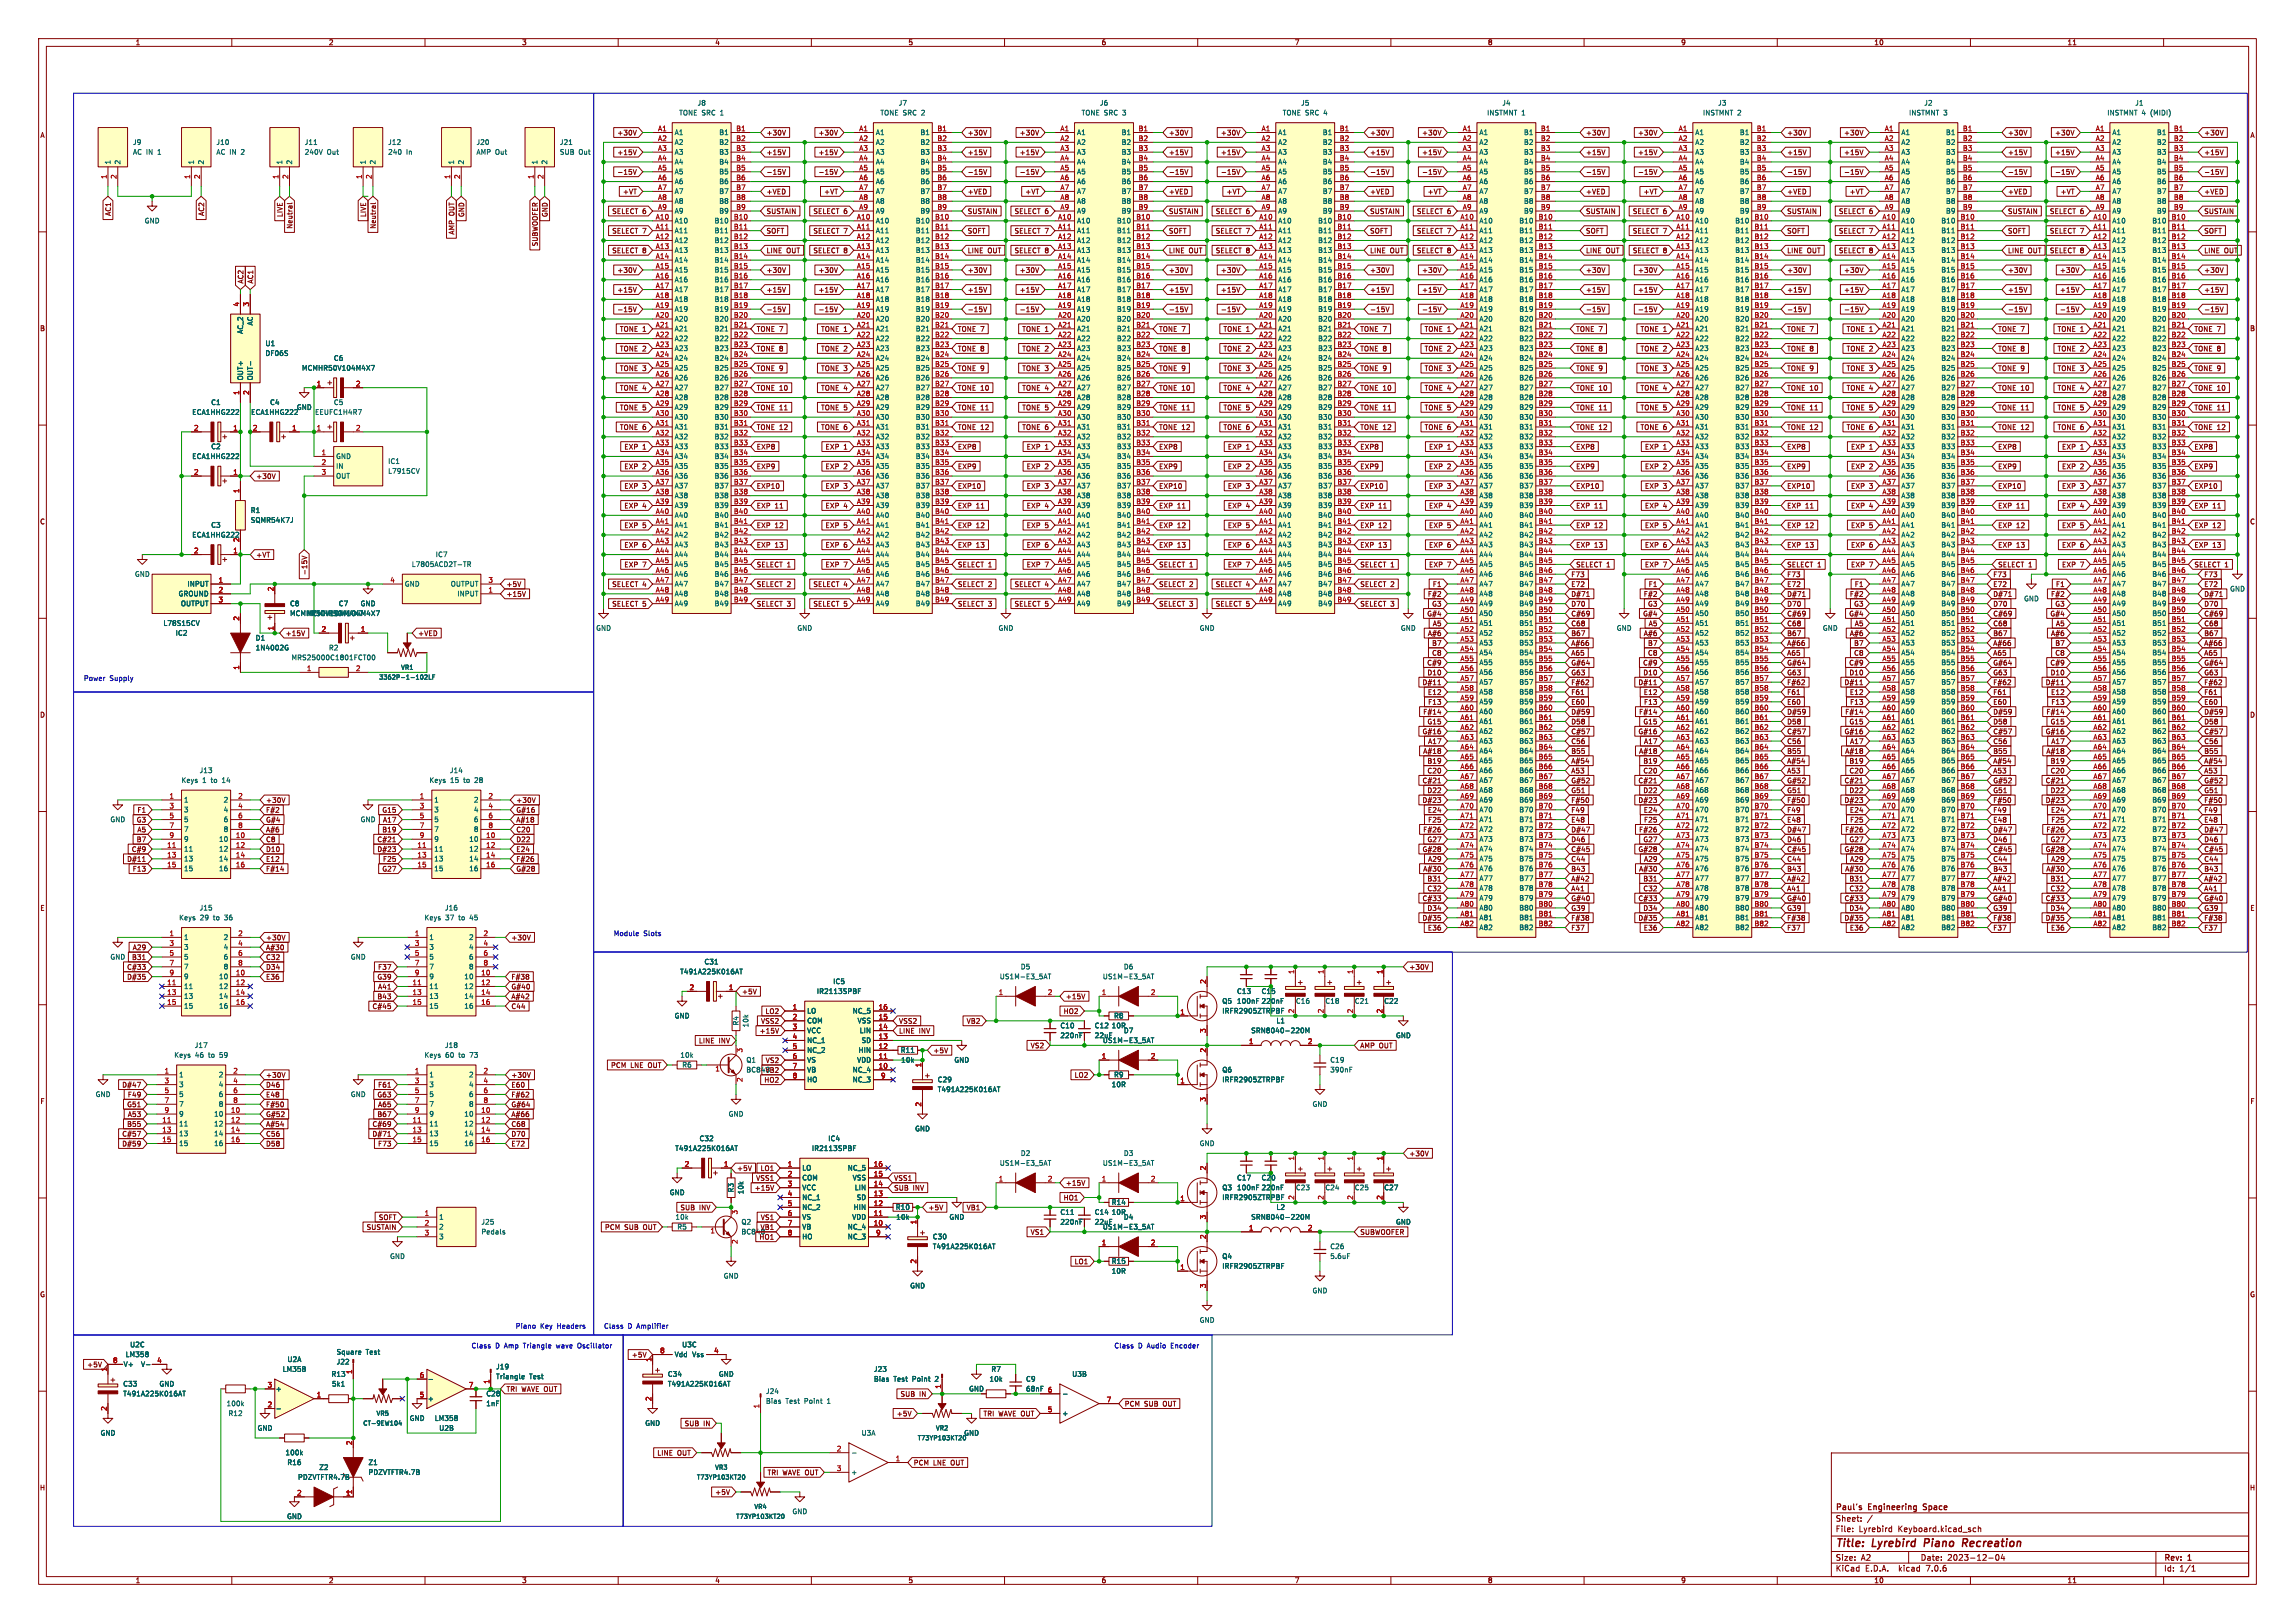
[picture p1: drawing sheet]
<svg xmlns="http://www.w3.org/2000/svg" width="594mm" height="420mm" viewBox="0 0 594 420" stroke-linecap="round" stroke-linejoin="round" font-family="sans-serif">
<defs><g id="words">
<g font-size="2.8" fill="#840000">
<text x="475" y="400.9">Title:</text>
<text x="484.7" y="400.9">Lyrebird</text>
<text x="498.9" y="400.9">Piano</text>
<text x="509.6" y="400.9">Recreation</text>
</g>
<g font-size="2.1" fill="#840000">
<text x="475" y="394">Sheet:</text>
<text x="475" y="391.2">Paul's</text>
<text x="483.7" y="391.2">Engineering</text>
<text x="498.5" y="391.2">Space</text>
<text x="475" y="396.7">File:</text>
<text x="481.1" y="396.7">Lyrebird</text>
<text x="491.3" y="396.7">Keyboard.kicad_sch</text>
<text x="475" y="406.9">KiCad</text>
<text x="475" y="404.1">Size:</text>
<text x="481.7" y="404.1">A2</text>
<text x="482.7" y="406.9">E.D.A.</text>
<text x="491.6" y="406.9">kicad</text>
<text x="497" y="404.1">Date:</text>
<text x="498.8" y="406.9">7.0.6</text>
<text x="504" y="404.1">2023-12-04</text>
<text x="560" y="404.3">Rev:</text>
<text x="560" y="406.9">Id:</text>
<text x="564.1" y="406.9">1/1</text>
<text x="566.4" y="404.3">1</text>
</g>
<g font-size="1.8" fill="#840000">
<text x="35" y="11.9">1</text>
<text x="85" y="11.9">2</text>
<text x="135" y="11.9">3</text>
<text x="185" y="11.9">4</text>
<text x="235" y="11.9">5</text>
<text x="285" y="11.9">6</text>
<text x="335" y="11.9">7</text>
<text x="385" y="11.9">8</text>
<text x="435" y="11.9">9</text>
<text x="485" y="11.9">10</text>
<text x="535" y="11.9">11</text>
<text x="10.3" y="35.9">A</text>
<text x="159.7" y="35.2">+30V</text>
<text x="198.3" y="35.2">+30V</text>
<text x="211.7" y="35.2">+30V</text>
<text x="250.3" y="35.2">+30V</text>
<text x="263.8" y="35.2">+30V</text>
<text x="302.4" y="35.2">+30V</text>
<text x="315.9" y="35.2">+30V</text>
<text x="354.5" y="35.2">+30V</text>
<text x="367.9" y="35.2">+30V</text>
<text x="410.4" y="35.2">+30V</text>
<text x="423.8" y="35.2">+30V</text>
<text x="462.4" y="35.2">+30V</text>
<text x="477.2" y="35.2">+30V</text>
<text x="519.6" y="35.2">+30V</text>
<text x="531.8" y="35.2">+30V</text>
<text x="570.4" y="35.2">+30V</text>
<text x="582.3" y="35.9">A</text>
<text x="159.7" y="40.3">+15V</text>
<text x="198.3" y="40.3">+15V</text>
<text x="211.7" y="40.3">+15V</text>
<text x="250.3" y="40.3">+15V</text>
<text x="263.8" y="40.3">+15V</text>
<text x="302.4" y="40.3">+15V</text>
<text x="315.9" y="40.3">+15V</text>
<text x="354.5" y="40.3">+15V</text>
<text x="367.9" y="40.3">+15V</text>
<text x="410.4" y="40.3">+15V</text>
<text x="423.8" y="40.3">+15V</text>
<text x="462.4" y="40.3">+15V</text>
<text x="477.2" y="40.3">+15V</text>
<text x="519.6" y="40.3">+15V</text>
<text x="531.8" y="40.3">+15V</text>
<text x="570.4" y="40.3">+15V</text>
<text x="159.7" y="45.4">-15V</text>
<text x="198.3" y="45.4">-15V</text>
<text x="211.7" y="45.4">-15V</text>
<text x="250.3" y="45.4">-15V</text>
<text x="263.8" y="45.4">-15V</text>
<text x="302.4" y="45.4">-15V</text>
<text x="315.9" y="45.4">-15V</text>
<text x="354.5" y="45.4">-15V</text>
<text x="367.9" y="45.4">-15V</text>
<text x="410.4" y="45.4">-15V</text>
<text x="423.8" y="45.4">-15V</text>
<text x="462.4" y="45.4">-15V</text>
<text x="477.2" y="45.4">-15V</text>
<text x="519.6" y="45.4">-15V</text>
<text x="531.8" y="45.4">-15V</text>
<text x="570.4" y="45.4">-15V</text>
<text x="161.1" y="50.5">+VT</text>
<text x="198.3" y="50.5">+VED</text>
<text x="213.2" y="50.5">+VT</text>
<text x="250.3" y="50.5">+VED</text>
<text x="265.2" y="50.5">+VT</text>
<text x="302.4" y="50.5">+VED</text>
<text x="317.3" y="50.5">+VT</text>
<text x="354.5" y="50.5">+VED</text>
<text x="369.4" y="50.5">+VT</text>
<text x="410.4" y="50.5">+VED</text>
<text x="425.3" y="50.5">+VT</text>
<text x="462.4" y="50.5">+VED</text>
<text x="478.6" y="50.5">+VT</text>
<text x="519.6" y="50.5">+VED</text>
<text x="533.2" y="50.5">+VT</text>
<text x="570.4" y="50.5">+VED</text>
<text x="28.9" y="56" transform="rotate(-90 28.9 56)">AC1</text>
<text x="53" y="56" transform="rotate(-90 53 56)">AC2</text>
<text x="73.3" y="56.3" transform="rotate(-90 73.3 56.3)">LIVE</text>
<text x="75.9" y="59.3" transform="rotate(-90 75.9 59.3)">Neutral</text>
<text x="94.9" y="56.3" transform="rotate(-90 94.9 56.3)">LIVE</text>
<text x="97.5" y="59.3" transform="rotate(-90 97.5 59.3)">Neutral</text>
<text x="120.3" y="56.3" transform="rotate(-90 120.3 56.3)">GND</text>
<text x="141.9" y="56.3" transform="rotate(-90 141.9 56.3)">GND</text>
<text x="158.3" y="55.6">SELECT 6</text>
<text x="198.3" y="55.6">SUSTAIN</text>
<text x="210.4" y="55.6">SELECT 6</text>
<text x="250.3" y="55.6">SUSTAIN</text>
<text x="262.5" y="55.6">SELECT 6</text>
<text x="302.4" y="55.6">SUSTAIN</text>
<text x="314.5" y="55.6">SELECT 6</text>
<text x="354.5" y="55.6">SUSTAIN</text>
<text x="366.6" y="55.6">SELECT 6</text>
<text x="410.4" y="55.6">SUSTAIN</text>
<text x="422.5" y="55.6">SELECT 6</text>
<text x="462.4" y="55.6">SUSTAIN</text>
<text x="475.8" y="55.6">SELECT 6</text>
<text x="519.6" y="55.6">SUSTAIN</text>
<text x="530.4" y="55.6">SELECT 6</text>
<text x="570.4" y="55.6">SUSTAIN</text>
<text x="117.8" y="60.8" transform="rotate(-90 117.8 60.8)">AMP OUT</text>
<text x="139.4" y="63.9" transform="rotate(-90 139.4 63.9)">SUBWOOFER</text>
<text x="158.3" y="60.6">SELECT 7</text>
<text x="158.3" y="65.7">SELECT 8</text>
<text x="198.3" y="60.6">SOFT</text>
<text x="198.3" y="65.7">LINE</text>
<text x="203.6" y="65.7">OUT</text>
<text x="210.4" y="60.6">SELECT 7</text>
<text x="210.4" y="65.7">SELECT 8</text>
<text x="250.3" y="65.7">LINE</text>
<text x="250.3" y="60.6">SOFT</text>
<text x="255.6" y="65.7">OUT</text>
<text x="262.5" y="65.7">SELECT 8</text>
<text x="262.5" y="60.6">SELECT 7</text>
<text x="302.4" y="60.6">SOFT</text>
<text x="302.4" y="65.7">LINE</text>
<text x="307.7" y="65.7">OUT</text>
<text x="314.5" y="65.7">SELECT 8</text>
<text x="314.5" y="60.6">SELECT 7</text>
<text x="354.5" y="65.7">LINE</text>
<text x="354.5" y="60.6">SOFT</text>
<text x="359.8" y="65.7">OUT</text>
<text x="366.6" y="65.7">SELECT 8</text>
<text x="366.6" y="60.6">SELECT 7</text>
<text x="410.4" y="65.7">LINE</text>
<text x="410.4" y="60.6">SOFT</text>
<text x="415.7" y="65.7">OUT</text>
<text x="422.5" y="65.7">SELECT 8</text>
<text x="422.5" y="60.6">SELECT 7</text>
<text x="462.4" y="65.7">LINE</text>
<text x="462.4" y="60.6">SOFT</text>
<text x="467.7" y="65.7">OUT</text>
<text x="475.8" y="60.6">SELECT 7</text>
<text x="475.8" y="65.7">SELECT 8</text>
<text x="519.6" y="65.7">LINE</text>
<text x="519.6" y="60.6">SOFT</text>
<text x="524.9" y="65.7">OUT</text>
<text x="530.4" y="60.6">SELECT 7</text>
<text x="530.4" y="65.7">SELECT 8</text>
<text x="570.4" y="60.6">SOFT</text>
<text x="570.4" y="65.7">LINE</text>
<text x="575.7" y="65.7">OUT</text>
<text x="159.7" y="70.8">+30V</text>
<text x="198.3" y="70.8">+30V</text>
<text x="211.7" y="70.8">+30V</text>
<text x="250.3" y="70.8">+30V</text>
<text x="263.8" y="70.8">+30V</text>
<text x="302.4" y="70.8">+30V</text>
<text x="315.9" y="70.8">+30V</text>
<text x="354.5" y="70.8">+30V</text>
<text x="367.9" y="70.8">+30V</text>
<text x="410.4" y="70.8">+30V</text>
<text x="423.8" y="70.8">+30V</text>
<text x="462.4" y="70.8">+30V</text>
<text x="477.2" y="70.8">+30V</text>
<text x="519.6" y="70.8">+30V</text>
<text x="533" y="70.8">+30V</text>
<text x="570.4" y="70.8">+30V</text>
<text x="63.2" y="73.5" transform="rotate(-90 63.2 73.5)">AC2</text>
<text x="65.7" y="73.5" transform="rotate(-90 65.7 73.5)">AC1</text>
<text x="159.7" y="75.9">+15V</text>
<text x="198.3" y="75.9">+15V</text>
<text x="211.7" y="75.9">+15V</text>
<text x="250.3" y="75.9">+15V</text>
<text x="263.8" y="75.9">+15V</text>
<text x="302.4" y="75.9">+15V</text>
<text x="315.9" y="75.9">+15V</text>
<text x="354.5" y="75.9">+15V</text>
<text x="367.9" y="75.9">+15V</text>
<text x="410.4" y="75.9">+15V</text>
<text x="423.8" y="75.9">+15V</text>
<text x="462.4" y="75.9">+15V</text>
<text x="477.2" y="75.9">+15V</text>
<text x="519.6" y="75.9">+15V</text>
<text x="533" y="75.9">+15V</text>
<text x="570.4" y="75.9">+15V</text>
<text x="159.7" y="81">-15V</text>
<text x="198.3" y="81">-15V</text>
<text x="211.7" y="81">-15V</text>
<text x="250.3" y="81">-15V</text>
<text x="263.8" y="81">-15V</text>
<text x="302.4" y="81">-15V</text>
<text x="315.9" y="81">-15V</text>
<text x="354.5" y="81">-15V</text>
<text x="367.9" y="81">-15V</text>
<text x="410.4" y="81">-15V</text>
<text x="423.8" y="81">-15V</text>
<text x="462.4" y="81">-15V</text>
<text x="477.2" y="81">-15V</text>
<text x="519.6" y="81">-15V</text>
<text x="533" y="81">-15V</text>
<text x="570.4" y="81">-15V</text>
<text x="10.3" y="85.9">B</text>
<text x="160.3" y="86">TONE 1</text>
<text x="195.7" y="86">TONE 7</text>
<text x="212.4" y="86">TONE 1</text>
<text x="247.8" y="86">TONE 7</text>
<text x="264.5" y="86">TONE 1</text>
<text x="299.9" y="86">TONE 7</text>
<text x="316.5" y="86">TONE 1</text>
<text x="352" y="86">TONE 7</text>
<text x="368.6" y="86">TONE 1</text>
<text x="407.8" y="86">TONE 7</text>
<text x="424.5" y="86">TONE 1</text>
<text x="462.4" y="86">TONE 7</text>
<text x="477.8" y="86">TONE 1</text>
<text x="517.1" y="86">TONE 7</text>
<text x="532.4" y="86">TONE 1</text>
<text x="567.9" y="86">TONE 7</text>
<text x="582.3" y="85.9">B</text>
<text x="160.3" y="91.1">TONE 2</text>
<text x="195.7" y="91.1">TONE 8</text>
<text x="212.4" y="91.1">TONE 2</text>
<text x="247.8" y="91.1">TONE 8</text>
<text x="264.5" y="91.1">TONE 2</text>
<text x="299.9" y="91.1">TONE 8</text>
<text x="316.5" y="91.1">TONE 2</text>
<text x="352" y="91.1">TONE 8</text>
<text x="368.6" y="91.1">TONE 2</text>
<text x="407.8" y="91.1">TONE 8</text>
<text x="424.5" y="91.1">TONE 2</text>
<text x="462.4" y="91.1">TONE 8</text>
<text x="477.8" y="91.1">TONE 2</text>
<text x="517.1" y="91.1">TONE 8</text>
<text x="532.4" y="91.1">TONE 2</text>
<text x="567.9" y="91.1">TONE 8</text>
<text x="160.3" y="96.2">TONE 3</text>
<text x="160.3" y="101.3">TONE 4</text>
<text x="195.7" y="101.3">TONE 10</text>
<text x="195.7" y="96.2">TONE 9</text>
<text x="212.4" y="101.3">TONE 4</text>
<text x="212.4" y="96.2">TONE 3</text>
<text x="247.8" y="96.2">TONE 9</text>
<text x="247.8" y="101.3">TONE 10</text>
<text x="264.5" y="101.3">TONE 4</text>
<text x="264.5" y="96.2">TONE 3</text>
<text x="299.9" y="96.2">TONE 9</text>
<text x="299.9" y="101.3">TONE 10</text>
<text x="316.5" y="101.3">TONE 4</text>
<text x="316.5" y="96.2">TONE 3</text>
<text x="352" y="101.3">TONE 10</text>
<text x="352" y="96.2">TONE 9</text>
<text x="368.6" y="101.3">TONE 4</text>
<text x="368.6" y="96.2">TONE 3</text>
<text x="407.8" y="101.3">TONE 10</text>
<text x="407.8" y="96.2">TONE 9</text>
<text x="424.5" y="96.2">TONE 3</text>
<text x="424.5" y="101.3">TONE 4</text>
<text x="462.4" y="101.3">TONE 10</text>
<text x="462.4" y="96.2">TONE 9</text>
<text x="477.8" y="101.3">TONE 4</text>
<text x="477.8" y="96.2">TONE 3</text>
<text x="517.1" y="101.3">TONE 10</text>
<text x="517.1" y="96.2">TONE 9</text>
<text x="532.4" y="101.3">TONE 4</text>
<text x="532.4" y="96.2">TONE 3</text>
<text x="567.9" y="96.2">TONE 9</text>
<text x="567.9" y="101.3">TONE 10</text>
<text x="160.3" y="106.4">TONE 5</text>
<text x="195.7" y="106.4">TONE 11</text>
<text x="212.4" y="106.4">TONE 5</text>
<text x="247.8" y="106.4">TONE 11</text>
<text x="264.5" y="106.4">TONE 5</text>
<text x="299.9" y="106.4">TONE 11</text>
<text x="316.5" y="106.4">TONE 5</text>
<text x="352" y="106.4">TONE 11</text>
<text x="368.6" y="106.4">TONE 5</text>
<text x="407.8" y="106.4">TONE 11</text>
<text x="424.5" y="106.4">TONE 5</text>
<text x="462.4" y="106.4">TONE 11</text>
<text x="477.8" y="106.4">TONE 5</text>
<text x="517.1" y="106.4">TONE 11</text>
<text x="532.4" y="106.4">TONE 5</text>
<text x="567.9" y="106.4">TONE 11</text>
<text x="160.3" y="111.4">TONE 6</text>
<text x="195.7" y="111.4">TONE 12</text>
<text x="212.4" y="111.4">TONE 6</text>
<text x="247.8" y="111.4">TONE 12</text>
<text x="264.5" y="111.4">TONE 6</text>
<text x="299.9" y="111.4">TONE 12</text>
<text x="316.5" y="111.4">TONE 6</text>
<text x="352" y="111.4">TONE 12</text>
<text x="368.6" y="111.4">TONE 6</text>
<text x="407.8" y="111.4">TONE 12</text>
<text x="424.5" y="111.4">TONE 6</text>
<text x="462.4" y="111.4">TONE 12</text>
<text x="477.8" y="111.4">TONE 6</text>
<text x="517.1" y="111.4">TONE 12</text>
<text x="532.4" y="111.4">TONE 6</text>
<text x="567.9" y="111.4">TONE 12</text>
<text x="161.5" y="116.5">EXP</text>
<text x="166.3" y="116.5">1</text>
<text x="195.7" y="116.5">EXP8</text>
<text x="213.5" y="116.5">EXP</text>
<text x="218.3" y="116.5">1</text>
<text x="247.8" y="116.5">EXP8</text>
<text x="265.6" y="116.5">EXP</text>
<text x="270.4" y="116.5">1</text>
<text x="299.9" y="116.5">EXP8</text>
<text x="317.7" y="116.5">EXP</text>
<text x="322.5" y="116.5">1</text>
<text x="352" y="116.5">EXP8</text>
<text x="369.8" y="116.5">EXP</text>
<text x="374.6" y="116.5">1</text>
<text x="407.8" y="116.5">EXP8</text>
<text x="425.6" y="116.5">EXP</text>
<text x="430.4" y="116.5">1</text>
<text x="462.4" y="116.5">EXP8</text>
<text x="479" y="116.5">EXP</text>
<text x="483.8" y="116.5">1</text>
<text x="517.1" y="116.5">EXP8</text>
<text x="533.6" y="116.5">EXP</text>
<text x="538.4" y="116.5">1</text>
<text x="567.9" y="116.5">EXP8</text>
<text x="66.2" y="124.1">+30V</text>
<text x="161.5" y="121.6">EXP</text>
<text x="166.3" y="121.6">2</text>
<text x="195.7" y="121.6">EXP9</text>
<text x="213.5" y="121.6">EXP</text>
<text x="218.3" y="121.6">2</text>
<text x="247.8" y="121.6">EXP9</text>
<text x="265.6" y="121.6">EXP</text>
<text x="270.4" y="121.6">2</text>
<text x="299.9" y="121.6">EXP9</text>
<text x="317.7" y="121.6">EXP</text>
<text x="322.5" y="121.6">2</text>
<text x="352" y="121.6">EXP9</text>
<text x="369.8" y="121.6">EXP</text>
<text x="374.6" y="121.6">2</text>
<text x="407.8" y="121.6">EXP9</text>
<text x="425.6" y="121.6">EXP</text>
<text x="430.4" y="121.6">2</text>
<text x="462.4" y="121.6">EXP9</text>
<text x="479" y="121.6">EXP</text>
<text x="483.8" y="121.6">2</text>
<text x="517.1" y="121.6">EXP9</text>
<text x="533.6" y="121.6">EXP</text>
<text x="538.4" y="121.6">2</text>
<text x="567.9" y="121.6">EXP9</text>
<text x="161.5" y="131.8">EXP</text>
<text x="161.5" y="126.7">EXP</text>
<text x="166.3" y="131.8">4</text>
<text x="166.3" y="126.7">3</text>
<text x="195.7" y="131.8">EXP</text>
<text x="195.7" y="126.7">EXP10</text>
<text x="200.5" y="131.8">11</text>
<text x="213.5" y="126.7">EXP</text>
<text x="213.5" y="131.8">EXP</text>
<text x="218.3" y="126.7">3</text>
<text x="218.3" y="131.8">4</text>
<text x="247.8" y="126.7">EXP10</text>
<text x="247.8" y="131.8">EXP</text>
<text x="252.6" y="131.8">11</text>
<text x="265.6" y="126.7">EXP</text>
<text x="265.6" y="131.8">EXP</text>
<text x="270.4" y="126.7">3</text>
<text x="270.4" y="131.8">4</text>
<text x="299.9" y="131.8">EXP</text>
<text x="299.9" y="126.7">EXP10</text>
<text x="304.7" y="131.8">11</text>
<text x="317.7" y="126.7">EXP</text>
<text x="317.7" y="131.8">EXP</text>
<text x="322.5" y="126.7">3</text>
<text x="322.5" y="131.8">4</text>
<text x="352" y="126.7">EXP10</text>
<text x="352" y="131.8">EXP</text>
<text x="356.7" y="131.8">11</text>
<text x="369.8" y="131.8">EXP</text>
<text x="369.8" y="126.7">EXP</text>
<text x="374.6" y="131.8">4</text>
<text x="374.6" y="126.7">3</text>
<text x="407.8" y="131.8">EXP</text>
<text x="407.8" y="126.7">EXP10</text>
<text x="412.6" y="131.8">11</text>
<text x="425.6" y="126.7">EXP</text>
<text x="425.6" y="131.8">EXP</text>
<text x="430.4" y="126.7">3</text>
<text x="430.4" y="131.8">4</text>
<text x="462.4" y="131.8">EXP</text>
<text x="462.4" y="126.7">EXP10</text>
<text x="467.2" y="131.8">11</text>
<text x="479" y="126.7">EXP</text>
<text x="479" y="131.8">EXP</text>
<text x="483.8" y="126.7">3</text>
<text x="483.8" y="131.8">4</text>
<text x="517.1" y="126.7">EXP10</text>
<text x="517.1" y="131.8">EXP</text>
<text x="521.8" y="131.8">11</text>
<text x="533.6" y="131.8">EXP</text>
<text x="533.6" y="126.7">EXP</text>
<text x="538.4" y="131.8">4</text>
<text x="538.4" y="126.7">3</text>
<text x="567.9" y="126.7">EXP10</text>
<text x="567.9" y="131.8">EXP</text>
<text x="572.6" y="131.8">11</text>
<text x="10.3" y="135.9">C</text>
<text x="161.5" y="136.8">EXP</text>
<text x="166.3" y="136.8">5</text>
<text x="195.7" y="136.8">EXP</text>
<text x="200.5" y="136.8">12</text>
<text x="213.5" y="136.8">EXP</text>
<text x="218.3" y="136.8">5</text>
<text x="247.8" y="136.8">EXP</text>
<text x="252.6" y="136.8">12</text>
<text x="265.6" y="136.8">EXP</text>
<text x="270.4" y="136.8">5</text>
<text x="299.9" y="136.8">EXP</text>
<text x="304.7" y="136.8">12</text>
<text x="317.7" y="136.8">EXP</text>
<text x="322.5" y="136.8">5</text>
<text x="352" y="136.8">EXP</text>
<text x="356.7" y="136.8">12</text>
<text x="369.8" y="136.8">EXP</text>
<text x="374.6" y="136.8">5</text>
<text x="407.8" y="136.8">EXP</text>
<text x="412.6" y="136.8">12</text>
<text x="425.6" y="136.8">EXP</text>
<text x="430.4" y="136.8">5</text>
<text x="462.4" y="136.8">EXP</text>
<text x="467.2" y="136.8">12</text>
<text x="479" y="136.8">EXP</text>
<text x="483.8" y="136.8">5</text>
<text x="517.1" y="136.8">EXP</text>
<text x="521.8" y="136.8">12</text>
<text x="533.6" y="136.8">EXP</text>
<text x="538.4" y="136.8">5</text>
<text x="567.9" y="136.8">EXP</text>
<text x="572.6" y="136.8">12</text>
<text x="582.3" y="135.9">C</text>
<text x="161.5" y="141.9">EXP</text>
<text x="166.3" y="141.9">6</text>
<text x="195.7" y="141.9">EXP</text>
<text x="200.5" y="141.9">13</text>
<text x="213.5" y="141.9">EXP</text>
<text x="218.3" y="141.9">6</text>
<text x="247.8" y="141.9">EXP</text>
<text x="252.6" y="141.9">13</text>
<text x="265.6" y="141.9">EXP</text>
<text x="270.4" y="141.9">6</text>
<text x="299.9" y="141.9">EXP</text>
<text x="304.7" y="141.9">13</text>
<text x="317.7" y="141.9">EXP</text>
<text x="322.5" y="141.9">6</text>
<text x="352" y="141.9">EXP</text>
<text x="356.7" y="141.9">13</text>
<text x="369.8" y="141.9">EXP</text>
<text x="374.6" y="141.9">6</text>
<text x="407.8" y="141.9">EXP</text>
<text x="412.6" y="141.9">13</text>
<text x="425.6" y="141.9">EXP</text>
<text x="430.4" y="141.9">6</text>
<text x="462.4" y="141.9">EXP</text>
<text x="467.2" y="141.9">13</text>
<text x="479" y="141.9">EXP</text>
<text x="483.8" y="141.9">6</text>
<text x="517.1" y="141.9">EXP</text>
<text x="521.8" y="141.9">13</text>
<text x="533.6" y="141.9">EXP</text>
<text x="538.4" y="141.9">6</text>
<text x="567.9" y="141.9">EXP</text>
<text x="572.6" y="141.9">13</text>
<text x="66.2" y="144.5">+VT</text>
<text x="79.7" y="149" transform="rotate(-90 79.7 149)">-15V</text>
<text x="161.5" y="147">EXP</text>
<text x="166.3" y="147">7</text>
<text x="195.7" y="147">SELECT 1</text>
<text x="213.5" y="147">EXP</text>
<text x="218.3" y="147">7</text>
<text x="247.8" y="147">SELECT 1</text>
<text x="265.6" y="147">EXP</text>
<text x="270.4" y="147">7</text>
<text x="299.9" y="147">SELECT 1</text>
<text x="317.7" y="147">EXP</text>
<text x="322.5" y="147">7</text>
<text x="352" y="147">SELECT 1</text>
<text x="369.8" y="147">EXP</text>
<text x="374.6" y="147">7</text>
<text x="406.6" y="149.5">F73</text>
<text x="407.8" y="147">SELECT 1</text>
<text x="425.6" y="147">EXP</text>
<text x="430.4" y="147">7</text>
<text x="462.4" y="149.5">F73</text>
<text x="462.4" y="147">SELECT 1</text>
<text x="479" y="147">EXP</text>
<text x="483.8" y="147">7</text>
<text x="515.8" y="149.5">F73</text>
<text x="517.1" y="147">SELECT 1</text>
<text x="533.6" y="147">EXP</text>
<text x="538.4" y="147">7</text>
<text x="567.9" y="147">SELECT 1</text>
<text x="570.4" y="149.5">F73</text>
<text x="131" y="152.1">+5V</text>
<text x="131" y="154.6">+15V</text>
<text x="158.3" y="152.1">SELECT 4</text>
<text x="195.7" y="152.1">SELECT 2</text>
<text x="210.4" y="152.1">SELECT 4</text>
<text x="247.8" y="152.1">SELECT 2</text>
<text x="262.5" y="152.1">SELECT 4</text>
<text x="299.9" y="152.1">SELECT 2</text>
<text x="314.5" y="152.1">SELECT 4</text>
<text x="352" y="152.1">SELECT 2</text>
<text x="369.5" y="154.6">F#2</text>
<text x="370.7" y="152.1">F1</text>
<text x="406.6" y="154.6">D#71</text>
<text x="406.6" y="152.1">E72</text>
<text x="425.3" y="154.6">F#2</text>
<text x="426.6" y="152.1">F1</text>
<text x="462.4" y="154.6">D#71</text>
<text x="462.4" y="152.1">E72</text>
<text x="478.7" y="154.6">F#2</text>
<text x="479.9" y="152.1">F1</text>
<text x="515.8" y="152.1">E72</text>
<text x="515.8" y="154.6">D#71</text>
<text x="530.7" y="154.6">F#2</text>
<text x="532" y="152.1">F1</text>
<text x="570.4" y="152.1">E72</text>
<text x="570.4" y="154.6">D#71</text>
<text x="158.3" y="157.2">SELECT 5</text>
<text x="195.7" y="157.2">SELECT 3</text>
<text x="210.4" y="157.2">SELECT 5</text>
<text x="247.8" y="157.2">SELECT 3</text>
<text x="262.5" y="157.2">SELECT 5</text>
<text x="299.9" y="157.2">SELECT 3</text>
<text x="314.5" y="157.2">SELECT 5</text>
<text x="352" y="157.2">SELECT 3</text>
<text x="369.3" y="159.7">G#4</text>
<text x="370.5" y="157.2">G3</text>
<text x="406.6" y="157.2">D70</text>
<text x="406.6" y="159.7">C#69</text>
<text x="425.1" y="159.7">G#4</text>
<text x="426.4" y="157.2">G3</text>
<text x="462.4" y="159.7">C#69</text>
<text x="462.4" y="157.2">D70</text>
<text x="478.5" y="159.7">G#4</text>
<text x="479.8" y="157.2">G3</text>
<text x="515.8" y="157.2">D70</text>
<text x="515.8" y="159.7">C#69</text>
<text x="530.6" y="159.7">G#4</text>
<text x="531.8" y="157.2">G3</text>
<text x="570.4" y="157.2">D70</text>
<text x="570.4" y="159.7">C#69</text>
<text x="73.8" y="164.8">+15V</text>
<text x="108.1" y="164.8">+VED</text>
<text x="369.5" y="164.8">A#6</text>
<text x="370.5" y="167.3">B7</text>
<text x="370.7" y="162.2">A5</text>
<text x="406.6" y="162.2">C68</text>
<text x="406.6" y="164.8">B67</text>
<text x="406.6" y="167.3">A#66</text>
<text x="425.3" y="164.8">A#6</text>
<text x="426.4" y="167.3">B7</text>
<text x="426.6" y="162.2">A5</text>
<text x="462.4" y="167.3">A#66</text>
<text x="462.4" y="164.8">B67</text>
<text x="462.4" y="162.2">C68</text>
<text x="478.7" y="164.8">A#6</text>
<text x="479.8" y="167.3">B7</text>
<text x="479.9" y="162.2">A5</text>
<text x="515.8" y="164.8">B67</text>
<text x="515.8" y="167.3">A#66</text>
<text x="515.8" y="162.2">C68</text>
<text x="530.7" y="164.8">A#6</text>
<text x="531.8" y="167.3">B7</text>
<text x="532" y="162.2">A5</text>
<text x="570.4" y="162.2">C68</text>
<text x="570.4" y="167.3">A#66</text>
<text x="570.4" y="164.8">B67</text>
<text x="369.3" y="172.4">C#9</text>
<text x="370.5" y="169.9">C8</text>
<text x="406.6" y="169.9">A65</text>
<text x="406.6" y="172.4">G#64</text>
<text x="425.1" y="172.4">C#9</text>
<text x="426.4" y="169.9">C8</text>
<text x="462.4" y="172.4">G#64</text>
<text x="462.4" y="169.9">A65</text>
<text x="478.5" y="172.4">C#9</text>
<text x="479.8" y="169.9">C8</text>
<text x="515.8" y="169.9">A65</text>
<text x="515.8" y="172.4">G#64</text>
<text x="530.6" y="172.4">C#9</text>
<text x="531.8" y="169.9">C8</text>
<text x="570.4" y="172.4">G#64</text>
<text x="570.4" y="169.9">A65</text>
<text x="368.1" y="177.5">D#11</text>
<text x="369.3" y="174.9">D10</text>
<text x="406.6" y="174.9">G63</text>
<text x="406.6" y="177.5">F#62</text>
<text x="423.9" y="177.5">D#11</text>
<text x="425.2" y="174.9">D10</text>
<text x="462.4" y="177.5">F#62</text>
<text x="462.4" y="174.9">G63</text>
<text x="477.3" y="177.5">D#11</text>
<text x="478.5" y="174.9">D10</text>
<text x="515.8" y="177.5">F#62</text>
<text x="515.8" y="174.9">G63</text>
<text x="529.3" y="177.5">D#11</text>
<text x="530.6" y="174.9">D10</text>
<text x="570.4" y="174.9">G63</text>
<text x="570.4" y="177.5">F#62</text>
<text x="10.3" y="185.9">D</text>
<text x="368.2" y="185.1">F#14</text>
<text x="369.5" y="180">E12</text>
<text x="369.5" y="182.6">F13</text>
<text x="406.6" y="180">F61</text>
<text x="406.6" y="185.1">D#59</text>
<text x="406.6" y="182.6">E60</text>
<text x="424.1" y="185.1">F#14</text>
<text x="425.3" y="180">E12</text>
<text x="425.4" y="182.6">F13</text>
<text x="462.4" y="182.6">E60</text>
<text x="462.4" y="185.1">D#59</text>
<text x="462.4" y="180">F61</text>
<text x="477.5" y="185.1">F#14</text>
<text x="478.7" y="180">E12</text>
<text x="478.7" y="182.6">F13</text>
<text x="515.8" y="185.1">D#59</text>
<text x="515.8" y="180">F61</text>
<text x="515.8" y="182.6">E60</text>
<text x="529.5" y="185.1">F#14</text>
<text x="530.7" y="180">E12</text>
<text x="530.8" y="182.6">F13</text>
<text x="570.4" y="185.1">D#59</text>
<text x="570.4" y="182.6">E60</text>
<text x="570.4" y="180">F61</text>
<text x="582.3" y="185.9">D</text>
<text x="368.1" y="190.2">G#16</text>
<text x="369.3" y="187.6">G15</text>
<text x="406.6" y="187.6">D58</text>
<text x="406.6" y="190.2">C#57</text>
<text x="423.9" y="190.2">G#16</text>
<text x="425.2" y="187.6">G15</text>
<text x="462.4" y="190.2">C#57</text>
<text x="462.4" y="187.6">D58</text>
<text x="477.3" y="190.2">G#16</text>
<text x="478.5" y="187.6">G15</text>
<text x="515.8" y="190.2">C#57</text>
<text x="515.8" y="187.6">D58</text>
<text x="529.3" y="190.2">G#16</text>
<text x="530.6" y="187.6">G15</text>
<text x="570.4" y="190.2">C#57</text>
<text x="570.4" y="187.6">D58</text>
<text x="368.2" y="195.3">A#18</text>
<text x="369.3" y="197.8">B19</text>
<text x="369.5" y="192.7">A17</text>
<text x="406.6" y="197.8">A#54</text>
<text x="406.6" y="195.3">B55</text>
<text x="406.6" y="192.7">C56</text>
<text x="424.1" y="195.3">A#18</text>
<text x="425.2" y="197.8">B19</text>
<text x="425.4" y="192.7">A17</text>
<text x="462.4" y="197.8">A#54</text>
<text x="462.4" y="195.3">B55</text>
<text x="462.4" y="192.7">C56</text>
<text x="477.5" y="195.3">A#18</text>
<text x="478.5" y="197.8">B19</text>
<text x="478.7" y="192.7">A17</text>
<text x="515.8" y="192.7">C56</text>
<text x="515.8" y="195.3">B55</text>
<text x="515.8" y="197.8">A#54</text>
<text x="529.5" y="195.3">A#18</text>
<text x="530.6" y="197.8">B19</text>
<text x="530.8" y="192.7">A17</text>
<text x="570.4" y="195.3">B55</text>
<text x="570.4" y="192.7">C56</text>
<text x="570.4" y="197.8">A#54</text>
<text x="368.1" y="202.9">C#21</text>
<text x="369.3" y="200.3">C20</text>
<text x="406.6" y="200.3">A53</text>
<text x="406.6" y="202.9">G#52</text>
<text x="423.9" y="202.9">C#21</text>
<text x="425.2" y="200.3">C20</text>
<text x="462.4" y="202.9">G#52</text>
<text x="462.4" y="200.3">A53</text>
<text x="477.3" y="202.9">C#21</text>
<text x="478.5" y="200.3">C20</text>
<text x="515.8" y="200.3">A53</text>
<text x="515.8" y="202.9">G#52</text>
<text x="529.3" y="202.9">C#21</text>
<text x="530.6" y="200.3">C20</text>
<text x="570.4" y="200.3">A53</text>
<text x="570.4" y="202.9">G#52</text>
<text x="68.7" y="208">+30V</text>
<text x="133.5" y="208">+30V</text>
<text x="368.1" y="208">D#23</text>
<text x="369.3" y="205.4">D22</text>
<text x="406.6" y="205.4">G51</text>
<text x="406.6" y="208">F#50</text>
<text x="423.9" y="208">D#23</text>
<text x="425.2" y="205.4">D22</text>
<text x="462.4" y="205.4">G51</text>
<text x="462.4" y="208">F#50</text>
<text x="477.3" y="208">D#23</text>
<text x="478.5" y="205.4">D22</text>
<text x="515.8" y="205.4">G51</text>
<text x="515.8" y="208">F#50</text>
<text x="529.3" y="208">D#23</text>
<text x="530.6" y="205.4">D22</text>
<text x="570.4" y="208">F#50</text>
<text x="570.4" y="205.4">G51</text>
<text x="35.3" y="213">G3</text>
<text x="35.4" y="210.5">F1</text>
<text x="35.4" y="215.6">A5</text>
<text x="68.7" y="213">G#4</text>
<text x="68.7" y="215.6">A#6</text>
<text x="68.7" y="210.5">F#2</text>
<text x="98.8" y="215.6">B19</text>
<text x="98.8" y="210.5">G15</text>
<text x="99" y="213">A17</text>
<text x="133.5" y="213">A#18</text>
<text x="133.5" y="215.6">C20</text>
<text x="133.5" y="210.5">G#16</text>
<text x="368.2" y="215.6">F#26</text>
<text x="369.5" y="210.5">E24</text>
<text x="369.5" y="213">F25</text>
<text x="406.6" y="215.6">D#47</text>
<text x="406.6" y="213">E48</text>
<text x="406.6" y="210.5">F49</text>
<text x="424.1" y="215.6">F#26</text>
<text x="425.3" y="210.5">E24</text>
<text x="425.4" y="213">F25</text>
<text x="462.4" y="213">E48</text>
<text x="462.4" y="210.5">F49</text>
<text x="462.4" y="215.6">D#47</text>
<text x="477.5" y="215.6">F#26</text>
<text x="478.7" y="210.5">E24</text>
<text x="478.7" y="213">F25</text>
<text x="515.8" y="210.5">F49</text>
<text x="515.8" y="215.6">D#47</text>
<text x="515.8" y="213">E48</text>
<text x="529.5" y="215.6">F#26</text>
<text x="530.7" y="210.5">E24</text>
<text x="530.8" y="213">F25</text>
<text x="570.4" y="215.6">D#47</text>
<text x="570.4" y="213">E48</text>
<text x="570.4" y="210.5">F49</text>
<text x="34" y="220.7">C#9</text>
<text x="35.3" y="218.1">B7</text>
<text x="68.7" y="220.7">D10</text>
<text x="68.7" y="218.1">C8</text>
<text x="97.5" y="218.1">C#21</text>
<text x="97.5" y="220.7">D#23</text>
<text x="133.5" y="220.7">E24</text>
<text x="133.5" y="218.1">D22</text>
<text x="368.1" y="220.7">G#28</text>
<text x="369.3" y="218.1">G27</text>
<text x="406.6" y="218.1">D46</text>
<text x="406.6" y="220.7">C#45</text>
<text x="423.9" y="220.7">G#28</text>
<text x="425.2" y="218.1">G27</text>
<text x="462.4" y="218.1">D46</text>
<text x="462.4" y="220.7">C#45</text>
<text x="477.3" y="220.7">G#28</text>
<text x="478.5" y="218.1">G27</text>
<text x="515.8" y="220.7">C#45</text>
<text x="515.8" y="218.1">D46</text>
<text x="529.3" y="220.7">G#28</text>
<text x="530.6" y="218.1">G27</text>
<text x="570.4" y="218.1">D46</text>
<text x="570.4" y="220.7">C#45</text>
<text x="32.8" y="223.2">D#11</text>
<text x="34.2" y="225.7">F13</text>
<text x="68.7" y="223.2">E12</text>
<text x="68.7" y="225.7">F#14</text>
<text x="98.8" y="225.7">G27</text>
<text x="99" y="223.2">F25</text>
<text x="133.5" y="223.2">F#26</text>
<text x="133.5" y="225.7">G#28</text>
<text x="368.2" y="225.7">A#30</text>
<text x="369.5" y="223.2">A29</text>
<text x="406.6" y="225.7">B43</text>
<text x="406.6" y="223.2">C44</text>
<text x="424.1" y="225.7">A#30</text>
<text x="425.4" y="223.2">A29</text>
<text x="462.4" y="225.7">B43</text>
<text x="462.4" y="223.2">C44</text>
<text x="477.5" y="225.7">A#30</text>
<text x="478.7" y="223.2">A29</text>
<text x="515.8" y="223.2">C44</text>
<text x="515.8" y="225.7">B43</text>
<text x="529.5" y="225.7">A#30</text>
<text x="530.8" y="223.2">A29</text>
<text x="570.4" y="225.7">B43</text>
<text x="570.4" y="223.2">C44</text>
<text x="368.1" y="233.4">C#33</text>
<text x="369.3" y="230.8">C32</text>
<text x="369.3" y="228.3">B31</text>
<text x="406.6" y="233.4">G#40</text>
<text x="406.6" y="230.8">A41</text>
<text x="406.6" y="228.3">A#42</text>
<text x="423.9" y="233.4">C#33</text>
<text x="425.2" y="228.3">B31</text>
<text x="425.2" y="230.8">C32</text>
<text x="462.4" y="228.3">A#42</text>
<text x="462.4" y="230.8">A41</text>
<text x="462.4" y="233.4">G#40</text>
<text x="477.3" y="233.4">C#33</text>
<text x="478.5" y="228.3">B31</text>
<text x="478.5" y="230.8">C32</text>
<text x="515.8" y="233.4">G#40</text>
<text x="515.8" y="230.8">A41</text>
<text x="515.8" y="228.3">A#42</text>
<text x="529.3" y="233.4">C#33</text>
<text x="530.6" y="230.8">C32</text>
<text x="530.6" y="228.3">B31</text>
<text x="570.4" y="233.4">G#40</text>
<text x="570.4" y="230.8">A41</text>
<text x="570.4" y="228.3">A#42</text>
<text x="10.3" y="235.9">E</text>
<text x="368.1" y="238.4">D#35</text>
<text x="369.3" y="235.9">D34</text>
<text x="406.6" y="238.4">F#38</text>
<text x="406.6" y="235.9">G39</text>
<text x="423.9" y="238.4">D#35</text>
<text x="425.2" y="235.9">D34</text>
<text x="462.4" y="238.4">F#38</text>
<text x="462.4" y="235.9">G39</text>
<text x="477.3" y="238.4">D#35</text>
<text x="478.5" y="235.9">D34</text>
<text x="515.8" y="238.4">F#38</text>
<text x="515.8" y="235.9">G39</text>
<text x="529.3" y="238.4">D#35</text>
<text x="530.6" y="235.9">D34</text>
<text x="570.4" y="238.4">F#38</text>
<text x="570.4" y="235.9">G39</text>
<text x="582.3" y="235.9">E</text>
<text x="68.7" y="243.5">+30V</text>
<text x="132.2" y="243.5">+30V</text>
<text x="369.5" y="241">E36</text>
<text x="406.6" y="241">F37</text>
<text x="425.3" y="241">E36</text>
<text x="462.4" y="241">F37</text>
<text x="478.7" y="241">E36</text>
<text x="515.8" y="241">F37</text>
<text x="530.7" y="241">E36</text>
<text x="570.4" y="241">F37</text>
<text x="32.8" y="251.1">C#33</text>
<text x="34" y="248.6">B31</text>
<text x="34.2" y="246.1">A29</text>
<text x="68.7" y="246.1">A#30</text>
<text x="68.7" y="251.1">D34</text>
<text x="68.7" y="248.6">C32</text>
<text x="97.7" y="251.1">F37</text>
<text x="364.7" y="251.1">+30V</text>
<text x="32.8" y="253.7">D#35</text>
<text x="68.7" y="253.7">E36</text>
<text x="97.5" y="253.7">G39</text>
<text x="97.7" y="256.2">A41</text>
<text x="132.2" y="256.2">G#40</text>
<text x="132.2" y="253.7">F#38</text>
<text x="191.9" y="257.5">+5V</text>
<text x="96.3" y="261.3">C#45</text>
<text x="97.5" y="258.8">B43</text>
<text x="132.2" y="261.3">C44</text>
<text x="132.2" y="258.8">A#42</text>
<text x="198" y="262.6">LO2</text>
<text x="275.2" y="262.6">HO2</text>
<text x="275.8" y="258.8">+15V</text>
<text x="196.5" y="267.7">+15V</text>
<text x="196.9" y="265.1">VSS2</text>
<text x="232.6" y="265.1">VSS2</text>
<text x="232.6" y="267.7">LINE</text>
<text x="237.9" y="267.7">INV</text>
<text x="250.1" y="265.1">VB2</text>
<text x="180.8" y="270.2">LINE</text>
<text x="186" y="270.2">INV</text>
<text x="198.1" y="275.3">VS2</text>
<text x="241.5" y="272.7">+5V</text>
<text x="266.6" y="271.5">VS2</text>
<text x="352" y="271.5">AMP OUT</text>
<text x="31.5" y="281.6">D#47</text>
<text x="68.7" y="281.6">D46</text>
<text x="68.7" y="279.1">+30V</text>
<text x="97.7" y="281.6">F61</text>
<text x="132.2" y="279.1">+30V</text>
<text x="132.2" y="281.6">E60</text>
<text x="158" y="276.5">PCM LNE OUT</text>
<text x="193" y="277.7">BC848VB2</text>
<text x="197.7" y="280.4">HO2</text>
<text x="278" y="279.1">LO2</text>
<text x="10.3" y="285.9">F</text>
<text x="32.8" y="286.7">G51</text>
<text x="33" y="284.2">F49</text>
<text x="68.7" y="284.2">E48</text>
<text x="68.7" y="286.7">F#50</text>
<text x="97.5" y="284.2">G63</text>
<text x="97.7" y="286.7">A65</text>
<text x="132.2" y="284.2">F#62</text>
<text x="132.2" y="286.7">G#64</text>
<text x="582.3" y="285.9">F</text>
<text x="32.8" y="291.8">B55</text>
<text x="33" y="289.2">A53</text>
<text x="68.7" y="291.8">A#54</text>
<text x="68.7" y="289.2">G#52</text>
<text x="96.3" y="291.8">C#69</text>
<text x="97.5" y="289.2">B67</text>
<text x="132.2" y="289.2">A#66</text>
<text x="132.2" y="291.8">C68</text>
<text x="31.5" y="294.3">C#57</text>
<text x="31.5" y="296.9">D#59</text>
<text x="68.7" y="294.3">C56</text>
<text x="68.7" y="296.9">D58</text>
<text x="96.3" y="294.3">D#71</text>
<text x="97.7" y="296.9">F73</text>
<text x="132.2" y="296.9">E72</text>
<text x="132.2" y="294.3">D70</text>
<text x="364.7" y="299.4">+30V</text>
<text x="190.7" y="303.2">+5V</text>
<text x="195.6" y="305.8">VSS1</text>
<text x="196.7" y="303.2">LO1</text>
<text x="231.3" y="305.8">VSS1</text>
<text x="195.2" y="308.3">+15V</text>
<text x="231.3" y="308.3">SUB</text>
<text x="236.3" y="308.3">INV</text>
<text x="275.2" y="310.8">HO1</text>
<text x="275.8" y="307">+15V</text>
<text x="97.9" y="315.9">SOFT</text>
<text x="176" y="313.4">SUB</text>
<text x="181" y="313.4">INV</text>
<text x="196.8" y="315.9">VS1</text>
<text x="240.2" y="313.4">+5V</text>
<text x="250.1" y="313.4">VB1</text>
<text x="94.8" y="318.5">SUSTAIN</text>
<text x="156.5" y="318.5">PCM SUB</text>
<text x="166.6" y="318.5">OUT</text>
<text x="196.4" y="321">HO1</text>
<text x="196.7" y="318.5">VB1</text>
<text x="266.6" y="319.7">VS1</text>
<text x="352" y="319.7">SUBWOOFER</text>
<text x="278" y="327.3">LO1</text>
<text x="10.3" y="335.9">G</text>
<text x="582.3" y="335.9">G</text>
<text x="163.4" y="351.5">+5V</text>
<text x="22.4" y="354">+5V</text>
<text x="131" y="360.4">TRI WAVE OUT</text>
<text x="233" y="361.6">SUB</text>
<text x="237.9" y="361.6">IN</text>
<text x="291" y="364.2">PCM SUB</text>
<text x="301.1" y="364.2">OUT</text>
<text x="177.1" y="369.3">SUB</text>
<text x="182.1" y="369.3">IN</text>
<text x="232" y="366.7">+5V</text>
<text x="254.4" y="366.7">TRI WAVE OUT</text>
<text x="170" y="376.9">LINE</text>
<text x="175.3" y="376.9">OUT</text>
<text x="198.5" y="382">TRI WAVE OUT</text>
<text x="236.4" y="379.4">PCM LNE OUT</text>
<text x="10.2" y="385.9">H</text>
<text x="185" y="387">+5V</text>
<text x="582.2" y="385.9">H</text>
<text x="35" y="409.9">1</text>
<text x="85" y="409.9">2</text>
<text x="135" y="409.9">3</text>
<text x="185" y="409.9">4</text>
<text x="235" y="409.9">5</text>
<text x="285" y="409.9">6</text>
<text x="335" y="409.9">7</text>
<text x="385" y="409.9">8</text>
<text x="435" y="409.9">9</text>
<text x="485" y="409.9">10</text>
<text x="535" y="409.9">11</text>
</g>
<g font-size="1.8" fill="#006464">
<text x="180.4" y="27.5">J8</text>
<text x="232.5" y="27.5">J7</text>
<text x="284.6" y="27.5">J6</text>
<text x="336.6" y="27.5">J5</text>
<text x="388.7" y="27.5">J4</text>
<text x="444.6" y="27.5">J3</text>
<text x="497.9" y="27.5">J2</text>
<text x="552.5" y="27.5">J1</text>
<text x="174.5" y="35.2">A1</text>
<text x="175.7" y="30.1">TONE SRC 1</text>
<text x="186" y="35.2">B1</text>
<text x="226.6" y="35.2">A1</text>
<text x="227.7" y="30.1">TONE SRC 2</text>
<text x="238.1" y="35.2">B1</text>
<text x="278.6" y="35.2">A1</text>
<text x="279.8" y="30.1">TONE SRC 3</text>
<text x="290.2" y="35.2">B1</text>
<text x="330.7" y="35.2">A1</text>
<text x="331.9" y="30.1">TONE SRC 4</text>
<text x="342.2" y="35.2">B1</text>
<text x="382.8" y="35.2">A1</text>
<text x="384.8" y="30.1">INSTMNT 1</text>
<text x="394.3" y="35.2">B1</text>
<text x="438.7" y="35.2">A1</text>
<text x="440.6" y="30.1">INSTMNT 2</text>
<text x="450.2" y="35.2">B1</text>
<text x="492" y="35.2">A1</text>
<text x="494" y="30.1">INSTMNT 3</text>
<text x="503.5" y="35.2">B1</text>
<text x="545.3" y="30.1">INSTMNT 4</text>
<text x="546.6" y="35.2">A1</text>
<text x="556.7" y="30.1">(MIDI)</text>
<text x="558.1" y="35.2">B1</text>
<text x="34.3" y="37.7">J9</text>
<text x="34.3" y="40.2">AC IN</text>
<text x="40.9" y="40.2">1</text>
<text x="55.9" y="37.7">J10</text>
<text x="55.9" y="40.2">AC IN</text>
<text x="62.5" y="40.2">2</text>
<text x="78.7" y="40.2">240V</text>
<text x="78.7" y="37.7">J11</text>
<text x="84.6" y="40.2">Out</text>
<text x="100.3" y="40.2">240</text>
<text x="100.3" y="37.7">J12</text>
<text x="105.1" y="40.2">In</text>
<text x="123.2" y="37.7">J20</text>
<text x="123.2" y="40.2">AMP Out</text>
<text x="144.8" y="37.7">J21</text>
<text x="144.8" y="40.2">SUB</text>
<text x="149.8" y="40.2">Out</text>
<text x="174.5" y="37.7">A2</text>
<text x="174.5" y="40.2">A3</text>
<text x="186" y="37.7">B2</text>
<text x="186" y="40.2">B3</text>
<text x="226.6" y="37.7">A2</text>
<text x="226.6" y="40.2">A3</text>
<text x="238.1" y="37.7">B2</text>
<text x="238.1" y="40.2">B3</text>
<text x="278.6" y="37.7">A2</text>
<text x="278.6" y="40.2">A3</text>
<text x="290.2" y="37.7">B2</text>
<text x="290.2" y="40.2">B3</text>
<text x="330.7" y="37.7">A2</text>
<text x="330.7" y="40.2">A3</text>
<text x="342.2" y="37.7">B2</text>
<text x="342.2" y="40.2">B3</text>
<text x="382.8" y="37.7">A2</text>
<text x="382.8" y="40.2">A3</text>
<text x="394.3" y="37.7">B2</text>
<text x="394.3" y="40.2">B3</text>
<text x="438.7" y="37.7">A2</text>
<text x="438.7" y="40.2">A3</text>
<text x="450.2" y="37.7">B2</text>
<text x="450.2" y="40.2">B3</text>
<text x="492" y="37.7">A2</text>
<text x="492" y="40.2">A3</text>
<text x="503.5" y="37.7">B2</text>
<text x="503.5" y="40.2">B3</text>
<text x="546.6" y="37.7">A2</text>
<text x="546.6" y="40.2">A3</text>
<text x="558.1" y="37.7">B2</text>
<text x="558.1" y="40.2">B3</text>
<text x="28.8" y="42.7" transform="rotate(-90 28.8 42.7)">1</text>
<text x="31.3" y="42.7" transform="rotate(-90 31.3 42.7)">2</text>
<text x="50.4" y="42.7" transform="rotate(-90 50.4 42.7)">1</text>
<text x="52.9" y="42.7" transform="rotate(-90 52.9 42.7)">2</text>
<text x="73.3" y="42.7" transform="rotate(-90 73.3 42.7)">1</text>
<text x="75.8" y="42.7" transform="rotate(-90 75.8 42.7)">2</text>
<text x="94.8" y="42.7" transform="rotate(-90 94.8 42.7)">1</text>
<text x="97.4" y="42.7" transform="rotate(-90 97.4 42.7)">2</text>
<text x="117.7" y="42.7" transform="rotate(-90 117.7 42.7)">1</text>
<text x="120.2" y="42.7" transform="rotate(-90 120.2 42.7)">2</text>
<text x="139.3" y="42.7" transform="rotate(-90 139.3 42.7)">1</text>
<text x="141.8" y="42.7" transform="rotate(-90 141.8 42.7)">2</text>
<text x="174.5" y="42.8">A4</text>
<text x="174.5" y="45.3">A5</text>
<text x="174.5" y="47.9">A6</text>
<text x="186" y="42.8">B4</text>
<text x="186" y="45.3">B5</text>
<text x="186" y="47.9">B6</text>
<text x="226.6" y="42.8">A4</text>
<text x="226.6" y="45.3">A5</text>
<text x="226.6" y="47.9">A6</text>
<text x="238.1" y="42.8">B4</text>
<text x="238.1" y="45.3">B5</text>
<text x="238.1" y="47.9">B6</text>
<text x="278.6" y="42.8">A4</text>
<text x="278.6" y="45.3">A5</text>
<text x="278.6" y="47.9">A6</text>
<text x="290.2" y="42.8">B4</text>
<text x="290.2" y="45.3">B5</text>
<text x="290.2" y="47.9">B6</text>
<text x="330.7" y="42.8">A4</text>
<text x="330.7" y="45.3">A5</text>
<text x="330.7" y="47.9">A6</text>
<text x="342.2" y="42.8">B4</text>
<text x="342.2" y="45.3">B5</text>
<text x="342.2" y="47.9">B6</text>
<text x="382.8" y="42.8">A4</text>
<text x="382.8" y="45.3">A5</text>
<text x="382.8" y="47.9">A6</text>
<text x="394.3" y="42.8">B4</text>
<text x="394.3" y="45.3">B5</text>
<text x="394.3" y="47.9">B6</text>
<text x="438.7" y="42.8">A4</text>
<text x="438.7" y="45.3">A5</text>
<text x="438.7" y="47.9">A6</text>
<text x="450.2" y="42.8">B4</text>
<text x="450.2" y="45.3">B5</text>
<text x="450.2" y="47.9">B6</text>
<text x="492" y="42.8">A4</text>
<text x="492" y="45.3">A5</text>
<text x="492" y="47.9">A6</text>
<text x="503.5" y="42.8">B4</text>
<text x="503.5" y="45.3">B5</text>
<text x="503.5" y="47.9">B6</text>
<text x="546.6" y="42.8">A4</text>
<text x="546.6" y="45.3">A5</text>
<text x="546.6" y="47.9">A6</text>
<text x="558.1" y="42.8">B4</text>
<text x="558.1" y="45.3">B5</text>
<text x="558.1" y="47.9">B6</text>
<text x="174.5" y="50.4">A7</text>
<text x="174.5" y="52.9">A8</text>
<text x="186" y="50.4">B7</text>
<text x="186" y="52.9">B8</text>
<text x="226.6" y="50.4">A7</text>
<text x="226.6" y="52.9">A8</text>
<text x="238.1" y="50.4">B7</text>
<text x="238.1" y="52.9">B8</text>
<text x="278.6" y="50.4">A7</text>
<text x="278.6" y="52.9">A8</text>
<text x="290.2" y="50.4">B7</text>
<text x="290.2" y="52.9">B8</text>
<text x="330.7" y="50.4">A7</text>
<text x="330.7" y="52.9">A8</text>
<text x="342.2" y="50.4">B7</text>
<text x="342.2" y="52.9">B8</text>
<text x="382.8" y="50.4">A7</text>
<text x="382.8" y="52.9">A8</text>
<text x="394.3" y="50.4">B7</text>
<text x="394.3" y="52.9">B8</text>
<text x="438.7" y="50.4">A7</text>
<text x="438.7" y="52.9">A8</text>
<text x="450.2" y="50.4">B7</text>
<text x="450.2" y="52.9">B8</text>
<text x="492" y="50.4">A7</text>
<text x="492" y="52.9">A8</text>
<text x="503.5" y="50.4">B7</text>
<text x="503.5" y="52.9">B8</text>
<text x="546.6" y="50.4">A7</text>
<text x="546.6" y="52.9">A8</text>
<text x="558.1" y="50.4">B7</text>
<text x="558.1" y="52.9">B8</text>
<text x="37.3" y="58">GND</text>
<text x="174.5" y="58">A10</text>
<text x="174.5" y="55.5">A9</text>
<text x="184.8" y="58">B10</text>
<text x="186" y="55.5">B9</text>
<text x="226.6" y="58">A10</text>
<text x="226.6" y="55.5">A9</text>
<text x="236.9" y="58">B10</text>
<text x="238.1" y="55.5">B9</text>
<text x="278.6" y="58">A10</text>
<text x="278.6" y="55.5">A9</text>
<text x="289" y="58">B10</text>
<text x="290.2" y="55.5">B9</text>
<text x="330.7" y="58">A10</text>
<text x="330.7" y="55.5">A9</text>
<text x="341" y="58">B10</text>
<text x="342.2" y="55.5">B9</text>
<text x="382.8" y="58">A10</text>
<text x="382.8" y="55.5">A9</text>
<text x="393.1" y="58">B10</text>
<text x="394.3" y="55.5">B9</text>
<text x="438.7" y="58">A10</text>
<text x="438.7" y="55.5">A9</text>
<text x="449" y="58">B10</text>
<text x="450.2" y="55.5">B9</text>
<text x="492" y="58">A10</text>
<text x="492" y="55.5">A9</text>
<text x="502.3" y="58">B10</text>
<text x="503.5" y="55.5">B9</text>
<text x="546.6" y="58">A10</text>
<text x="546.6" y="55.5">A9</text>
<text x="556.9" y="58">B10</text>
<text x="558.1" y="55.5">B9</text>
<text x="174.5" y="60.6">A11</text>
<text x="174.5" y="63.1">A12</text>
<text x="174.5" y="65.6">A13</text>
<text x="184.8" y="60.6">B11</text>
<text x="184.8" y="63.1">B12</text>
<text x="184.8" y="65.6">B13</text>
<text x="226.6" y="60.6">A11</text>
<text x="226.6" y="63.1">A12</text>
<text x="226.6" y="65.6">A13</text>
<text x="236.9" y="60.6">B11</text>
<text x="236.9" y="63.1">B12</text>
<text x="236.9" y="65.6">B13</text>
<text x="278.6" y="60.6">A11</text>
<text x="278.6" y="63.1">A12</text>
<text x="278.6" y="65.6">A13</text>
<text x="289" y="60.6">B11</text>
<text x="289" y="63.1">B12</text>
<text x="289" y="65.6">B13</text>
<text x="330.7" y="60.6">A11</text>
<text x="330.7" y="63.1">A12</text>
<text x="330.7" y="65.6">A13</text>
<text x="341" y="60.6">B11</text>
<text x="341" y="63.1">B12</text>
<text x="341" y="65.6">B13</text>
<text x="382.8" y="60.6">A11</text>
<text x="382.8" y="63.1">A12</text>
<text x="382.8" y="65.6">A13</text>
<text x="393.1" y="60.6">B11</text>
<text x="393.1" y="63.1">B12</text>
<text x="393.1" y="65.6">B13</text>
<text x="438.7" y="60.6">A11</text>
<text x="438.7" y="63.1">A12</text>
<text x="438.7" y="65.6">A13</text>
<text x="449" y="60.6">B11</text>
<text x="449" y="63.1">B12</text>
<text x="449" y="65.6">B13</text>
<text x="492" y="60.6">A11</text>
<text x="492" y="63.1">A12</text>
<text x="492" y="65.6">A13</text>
<text x="502.3" y="60.6">B11</text>
<text x="502.3" y="63.1">B12</text>
<text x="502.3" y="65.6">B13</text>
<text x="546.6" y="60.6">A11</text>
<text x="546.6" y="63.1">A12</text>
<text x="546.6" y="65.6">A13</text>
<text x="556.9" y="60.6">B11</text>
<text x="556.9" y="63.1">B12</text>
<text x="556.9" y="65.6">B13</text>
<text x="174.5" y="68.2">A14</text>
<text x="174.5" y="70.7">A15</text>
<text x="184.8" y="68.2">B14</text>
<text x="184.8" y="70.7">B15</text>
<text x="226.6" y="68.2">A14</text>
<text x="226.6" y="70.7">A15</text>
<text x="236.9" y="68.2">B14</text>
<text x="236.9" y="70.7">B15</text>
<text x="278.6" y="68.2">A14</text>
<text x="278.6" y="70.7">A15</text>
<text x="289" y="68.2">B14</text>
<text x="289" y="70.7">B15</text>
<text x="330.7" y="68.2">A14</text>
<text x="330.7" y="70.7">A15</text>
<text x="341" y="68.2">B14</text>
<text x="341" y="70.7">B15</text>
<text x="382.8" y="68.2">A14</text>
<text x="382.8" y="70.7">A15</text>
<text x="393.1" y="68.2">B14</text>
<text x="393.1" y="70.7">B15</text>
<text x="438.7" y="68.2">A14</text>
<text x="438.7" y="70.7">A15</text>
<text x="449" y="68.2">B14</text>
<text x="449" y="70.7">B15</text>
<text x="492" y="68.2">A14</text>
<text x="492" y="70.7">A15</text>
<text x="502.3" y="68.2">B14</text>
<text x="502.3" y="70.7">B15</text>
<text x="546.6" y="68.2">A14</text>
<text x="546.6" y="70.7">A15</text>
<text x="556.9" y="68.2">B14</text>
<text x="556.9" y="70.7">B15</text>
<text x="174.5" y="73.3">A16</text>
<text x="174.5" y="75.8">A17</text>
<text x="184.8" y="73.3">B16</text>
<text x="184.8" y="75.8">B17</text>
<text x="226.6" y="73.3">A16</text>
<text x="226.6" y="75.8">A17</text>
<text x="236.9" y="73.3">B16</text>
<text x="236.9" y="75.8">B17</text>
<text x="278.6" y="73.3">A16</text>
<text x="278.6" y="75.8">A17</text>
<text x="289" y="73.3">B16</text>
<text x="289" y="75.8">B17</text>
<text x="330.7" y="73.3">A16</text>
<text x="330.7" y="75.8">A17</text>
<text x="341" y="73.3">B16</text>
<text x="341" y="75.8">B17</text>
<text x="382.8" y="73.3">A16</text>
<text x="382.8" y="75.8">A17</text>
<text x="393.1" y="73.3">B16</text>
<text x="393.1" y="75.8">B17</text>
<text x="438.7" y="73.3">A16</text>
<text x="438.7" y="75.8">A17</text>
<text x="449" y="73.3">B16</text>
<text x="449" y="75.8">B17</text>
<text x="492" y="73.3">A16</text>
<text x="492" y="75.8">A17</text>
<text x="502.3" y="73.3">B16</text>
<text x="502.3" y="75.8">B17</text>
<text x="546.6" y="73.3">A16</text>
<text x="546.6" y="75.8">A17</text>
<text x="556.9" y="73.3">B16</text>
<text x="556.9" y="75.8">B17</text>
<text x="174.5" y="78.3">A18</text>
<text x="174.5" y="80.9">A19</text>
<text x="174.5" y="83.4">A20</text>
<text x="184.8" y="78.3">B18</text>
<text x="184.8" y="80.9">B19</text>
<text x="184.8" y="83.4">B20</text>
<text x="226.6" y="78.3">A18</text>
<text x="226.6" y="80.9">A19</text>
<text x="226.6" y="83.4">A20</text>
<text x="236.9" y="78.3">B18</text>
<text x="236.9" y="80.9">B19</text>
<text x="236.9" y="83.4">B20</text>
<text x="278.6" y="78.3">A18</text>
<text x="278.6" y="80.9">A19</text>
<text x="278.6" y="83.4">A20</text>
<text x="289" y="78.3">B18</text>
<text x="289" y="80.9">B19</text>
<text x="289" y="83.4">B20</text>
<text x="330.7" y="78.3">A18</text>
<text x="330.7" y="80.9">A19</text>
<text x="330.7" y="83.4">A20</text>
<text x="341" y="78.3">B18</text>
<text x="341" y="80.9">B19</text>
<text x="341" y="83.4">B20</text>
<text x="382.8" y="78.3">A18</text>
<text x="382.8" y="80.9">A19</text>
<text x="382.8" y="83.4">A20</text>
<text x="393.1" y="78.3">B18</text>
<text x="393.1" y="80.9">B19</text>
<text x="393.1" y="83.4">B20</text>
<text x="438.7" y="78.3">A18</text>
<text x="438.7" y="80.9">A19</text>
<text x="438.7" y="83.4">A20</text>
<text x="449" y="78.3">B18</text>
<text x="449" y="80.9">B19</text>
<text x="449" y="83.4">B20</text>
<text x="492" y="78.3">A18</text>
<text x="492" y="80.9">A19</text>
<text x="492" y="83.4">A20</text>
<text x="502.3" y="78.3">B18</text>
<text x="502.3" y="80.9">B19</text>
<text x="502.3" y="83.4">B20</text>
<text x="546.6" y="78.3">A18</text>
<text x="546.6" y="80.9">A19</text>
<text x="546.6" y="83.4">A20</text>
<text x="556.9" y="78.3">B18</text>
<text x="556.9" y="80.9">B19</text>
<text x="556.9" y="83.4">B20</text>
<text x="63.1" y="86.5" transform="rotate(-90 63.1 86.5)">AC_2</text>
<text x="65.6" y="84.4" transform="rotate(-90 65.6 84.4)">AC</text>
<text x="68.6" y="89.8">U1</text>
<text x="174.5" y="86">A21</text>
<text x="174.5" y="88.5">A22</text>
<text x="184.8" y="86">B21</text>
<text x="184.8" y="88.5">B22</text>
<text x="226.6" y="86">A21</text>
<text x="226.6" y="88.5">A22</text>
<text x="236.9" y="86">B21</text>
<text x="236.9" y="88.5">B22</text>
<text x="278.6" y="86">A21</text>
<text x="278.6" y="88.5">A22</text>
<text x="289" y="86">B21</text>
<text x="289" y="88.5">B22</text>
<text x="330.7" y="86">A21</text>
<text x="330.7" y="88.5">A22</text>
<text x="341" y="86">B21</text>
<text x="341" y="88.5">B22</text>
<text x="382.8" y="86">A21</text>
<text x="382.8" y="88.5">A22</text>
<text x="393.1" y="86">B21</text>
<text x="393.1" y="88.5">B22</text>
<text x="438.7" y="86">A21</text>
<text x="438.7" y="88.5">A22</text>
<text x="449" y="86">B21</text>
<text x="449" y="88.5">B22</text>
<text x="492" y="86">A21</text>
<text x="492" y="88.5">A22</text>
<text x="502.3" y="86">B21</text>
<text x="502.3" y="88.5">B22</text>
<text x="546.6" y="86">A21</text>
<text x="546.6" y="88.5">A22</text>
<text x="556.9" y="86">B21</text>
<text x="556.9" y="88.5">B22</text>
<text x="68.6" y="92.3">DF06S</text>
<text x="86.3" y="93.6">C6</text>
<text x="174.5" y="91">A23</text>
<text x="174.5" y="93.6">A24</text>
<text x="184.8" y="91">B23</text>
<text x="184.8" y="93.6">B24</text>
<text x="226.6" y="91">A23</text>
<text x="226.6" y="93.6">A24</text>
<text x="236.9" y="91">B23</text>
<text x="236.9" y="93.6">B24</text>
<text x="278.6" y="91">A23</text>
<text x="278.6" y="93.6">A24</text>
<text x="289" y="91">B23</text>
<text x="289" y="93.6">B24</text>
<text x="330.7" y="91">A23</text>
<text x="330.7" y="93.6">A24</text>
<text x="341" y="91">B23</text>
<text x="341" y="93.6">B24</text>
<text x="382.8" y="91">A23</text>
<text x="382.8" y="93.6">A24</text>
<text x="393.1" y="91">B23</text>
<text x="393.1" y="93.6">B24</text>
<text x="438.7" y="91">A23</text>
<text x="438.7" y="93.6">A24</text>
<text x="449" y="91">B23</text>
<text x="449" y="93.6">B24</text>
<text x="492" y="91">A23</text>
<text x="492" y="93.6">A24</text>
<text x="502.3" y="91">B23</text>
<text x="502.3" y="93.6">B24</text>
<text x="546.6" y="91">A23</text>
<text x="546.6" y="93.6">A24</text>
<text x="556.9" y="91">B23</text>
<text x="556.9" y="93.6">B24</text>
<text x="63.1" y="98.6" transform="rotate(-90 63.1 98.6)">OUT+</text>
<text x="65.6" y="98.6" transform="rotate(-90 65.6 98.6)">OUT-</text>
<text x="78" y="96.1">MCMHR50V104M4X7</text>
<text x="174.5" y="96.1">A25</text>
<text x="174.5" y="98.7">A26</text>
<text x="174.5" y="101.2">A27</text>
<text x="184.8" y="96.1">B25</text>
<text x="184.8" y="98.7">B26</text>
<text x="184.8" y="101.2">B27</text>
<text x="226.6" y="96.1">A25</text>
<text x="226.6" y="98.7">A26</text>
<text x="226.6" y="101.2">A27</text>
<text x="236.9" y="96.1">B25</text>
<text x="236.9" y="98.7">B26</text>
<text x="236.9" y="101.2">B27</text>
<text x="278.6" y="96.1">A25</text>
<text x="278.6" y="98.7">A26</text>
<text x="278.6" y="101.2">A27</text>
<text x="289" y="96.1">B25</text>
<text x="289" y="98.7">B26</text>
<text x="289" y="101.2">B27</text>
<text x="330.7" y="96.1">A25</text>
<text x="330.7" y="98.7">A26</text>
<text x="330.7" y="101.2">A27</text>
<text x="341" y="96.1">B25</text>
<text x="341" y="98.7">B26</text>
<text x="341" y="101.2">B27</text>
<text x="382.8" y="96.1">A25</text>
<text x="382.8" y="98.7">A26</text>
<text x="382.8" y="101.2">A27</text>
<text x="393.1" y="96.1">B25</text>
<text x="393.1" y="98.7">B26</text>
<text x="393.1" y="101.2">B27</text>
<text x="438.7" y="96.1">A25</text>
<text x="438.7" y="98.7">A26</text>
<text x="438.7" y="101.2">A27</text>
<text x="449" y="96.1">B25</text>
<text x="449" y="98.7">B26</text>
<text x="449" y="101.2">B27</text>
<text x="492" y="96.1">A25</text>
<text x="492" y="98.7">A26</text>
<text x="492" y="101.2">A27</text>
<text x="502.3" y="96.1">B25</text>
<text x="502.3" y="98.7">B26</text>
<text x="502.3" y="101.2">B27</text>
<text x="546.6" y="96.1">A25</text>
<text x="546.6" y="98.7">A26</text>
<text x="546.6" y="101.2">A27</text>
<text x="556.9" y="96.1">B25</text>
<text x="556.9" y="98.7">B26</text>
<text x="556.9" y="101.2">B27</text>
<text x="49.6" y="107.5">ECA1HHG222</text>
<text x="54.5" y="105">C1</text>
<text x="64.9" y="107.5">ECA1HHG222</text>
<text x="69.8" y="105">C4</text>
<text x="76.7" y="106.3">GND</text>
<text x="81.4" y="107.5">EEUFC1H4R7</text>
<text x="86.3" y="105">C5</text>
<text x="174.5" y="103.7">A28</text>
<text x="174.5" y="106.3">A29</text>
<text x="184.8" y="103.7">B28</text>
<text x="184.8" y="106.3">B29</text>
<text x="226.6" y="103.7">A28</text>
<text x="226.6" y="106.3">A29</text>
<text x="236.9" y="103.7">B28</text>
<text x="236.9" y="106.3">B29</text>
<text x="278.6" y="103.7">A28</text>
<text x="278.6" y="106.3">A29</text>
<text x="289" y="103.7">B28</text>
<text x="289" y="106.3">B29</text>
<text x="330.7" y="103.7">A28</text>
<text x="330.7" y="106.3">A29</text>
<text x="341" y="103.7">B28</text>
<text x="341" y="106.3">B29</text>
<text x="382.8" y="103.7">A28</text>
<text x="382.8" y="106.3">A29</text>
<text x="393.1" y="103.7">B28</text>
<text x="393.1" y="106.3">B29</text>
<text x="438.7" y="103.7">A28</text>
<text x="438.7" y="106.3">A29</text>
<text x="449" y="103.7">B28</text>
<text x="449" y="106.3">B29</text>
<text x="492" y="103.7">A28</text>
<text x="492" y="106.3">A29</text>
<text x="502.3" y="103.7">B28</text>
<text x="502.3" y="106.3">B29</text>
<text x="546.6" y="103.7">A28</text>
<text x="546.6" y="106.3">A29</text>
<text x="556.9" y="103.7">B28</text>
<text x="556.9" y="106.3">B29</text>
<text x="174.5" y="108.8">A30</text>
<text x="174.5" y="111.4">A31</text>
<text x="174.5" y="113.9">A32</text>
<text x="184.8" y="108.8">B30</text>
<text x="184.8" y="111.4">B31</text>
<text x="184.8" y="113.9">B32</text>
<text x="226.6" y="108.8">A30</text>
<text x="226.6" y="111.4">A31</text>
<text x="226.6" y="113.9">A32</text>
<text x="236.9" y="108.8">B30</text>
<text x="236.9" y="111.4">B31</text>
<text x="236.9" y="113.9">B32</text>
<text x="278.6" y="108.8">A30</text>
<text x="278.6" y="111.4">A31</text>
<text x="278.6" y="113.9">A32</text>
<text x="289" y="108.8">B30</text>
<text x="289" y="111.4">B31</text>
<text x="289" y="113.9">B32</text>
<text x="330.7" y="108.8">A30</text>
<text x="330.7" y="111.4">A31</text>
<text x="330.7" y="113.9">A32</text>
<text x="341" y="108.8">B30</text>
<text x="341" y="111.4">B31</text>
<text x="341" y="113.9">B32</text>
<text x="382.8" y="108.8">A30</text>
<text x="382.8" y="111.4">A31</text>
<text x="382.8" y="113.9">A32</text>
<text x="393.1" y="108.8">B30</text>
<text x="393.1" y="111.4">B31</text>
<text x="393.1" y="113.9">B32</text>
<text x="438.7" y="108.8">A30</text>
<text x="438.7" y="111.4">A31</text>
<text x="438.7" y="113.9">A32</text>
<text x="449" y="108.8">B30</text>
<text x="449" y="111.4">B31</text>
<text x="449" y="113.9">B32</text>
<text x="492" y="108.8">A30</text>
<text x="492" y="111.4">A31</text>
<text x="492" y="113.9">A32</text>
<text x="502.3" y="108.8">B30</text>
<text x="502.3" y="111.4">B31</text>
<text x="502.3" y="113.9">B32</text>
<text x="546.6" y="108.8">A30</text>
<text x="546.6" y="111.4">A31</text>
<text x="546.6" y="113.9">A32</text>
<text x="556.9" y="108.8">B30</text>
<text x="556.9" y="111.4">B31</text>
<text x="556.9" y="113.9">B32</text>
<text x="49.6" y="119">ECA1HHG222</text>
<text x="54.5" y="116.4">C2</text>
<text x="86.9" y="119">GND</text>
<text x="174.5" y="116.4">A33</text>
<text x="174.5" y="119">A34</text>
<text x="184.8" y="116.4">B33</text>
<text x="184.8" y="119">B34</text>
<text x="226.6" y="116.4">A33</text>
<text x="226.6" y="119">A34</text>
<text x="236.9" y="116.4">B33</text>
<text x="236.9" y="119">B34</text>
<text x="278.6" y="116.4">A33</text>
<text x="278.6" y="119">A34</text>
<text x="289" y="116.4">B33</text>
<text x="289" y="119">B34</text>
<text x="330.7" y="116.4">A33</text>
<text x="330.7" y="119">A34</text>
<text x="341" y="116.4">B33</text>
<text x="341" y="119">B34</text>
<text x="382.8" y="116.4">A33</text>
<text x="382.8" y="119">A34</text>
<text x="393.1" y="116.4">B33</text>
<text x="393.1" y="119">B34</text>
<text x="438.7" y="116.4">A33</text>
<text x="438.7" y="119">A34</text>
<text x="449" y="116.4">B33</text>
<text x="449" y="119">B34</text>
<text x="492" y="116.4">A33</text>
<text x="492" y="119">A34</text>
<text x="502.3" y="116.4">B33</text>
<text x="502.3" y="119">B34</text>
<text x="546.6" y="116.4">A33</text>
<text x="546.6" y="119">A34</text>
<text x="556.9" y="116.4">B33</text>
<text x="556.9" y="119">B34</text>
<text x="86.9" y="121.5">IN</text>
<text x="86.9" y="124.1">OUT</text>
<text x="100.3" y="120.2">IC1</text>
<text x="100.3" y="122.8">L7915CV</text>
<text x="174.5" y="121.5">A35</text>
<text x="174.5" y="124.1">A36</text>
<text x="184.8" y="121.5">B35</text>
<text x="184.8" y="124.1">B36</text>
<text x="226.6" y="121.5">A35</text>
<text x="226.6" y="124.1">A36</text>
<text x="236.9" y="121.5">B35</text>
<text x="236.9" y="124.1">B36</text>
<text x="278.6" y="121.5">A35</text>
<text x="278.6" y="124.1">A36</text>
<text x="289" y="121.5">B35</text>
<text x="289" y="124.1">B36</text>
<text x="330.7" y="121.5">A35</text>
<text x="330.7" y="124.1">A36</text>
<text x="341" y="121.5">B35</text>
<text x="341" y="124.1">B36</text>
<text x="382.8" y="121.5">A35</text>
<text x="382.8" y="124.1">A36</text>
<text x="393.1" y="121.5">B35</text>
<text x="393.1" y="124.1">B36</text>
<text x="438.7" y="121.5">A35</text>
<text x="438.7" y="124.1">A36</text>
<text x="449" y="121.5">B35</text>
<text x="449" y="124.1">B36</text>
<text x="492" y="121.5">A35</text>
<text x="492" y="124.1">A36</text>
<text x="502.3" y="121.5">B35</text>
<text x="502.3" y="124.1">B36</text>
<text x="546.6" y="121.5">A35</text>
<text x="546.6" y="124.1">A36</text>
<text x="556.9" y="121.5">B35</text>
<text x="556.9" y="124.1">B36</text>
<text x="174.5" y="126.6">A37</text>
<text x="174.5" y="129.1">A38</text>
<text x="174.5" y="131.7">A39</text>
<text x="184.8" y="126.6">B37</text>
<text x="184.8" y="129.1">B38</text>
<text x="184.8" y="131.7">B39</text>
<text x="226.6" y="126.6">A37</text>
<text x="226.6" y="129.1">A38</text>
<text x="226.6" y="131.7">A39</text>
<text x="236.9" y="126.6">B37</text>
<text x="236.9" y="129.1">B38</text>
<text x="236.9" y="131.7">B39</text>
<text x="278.6" y="126.6">A37</text>
<text x="278.6" y="129.1">A38</text>
<text x="278.6" y="131.7">A39</text>
<text x="289" y="126.6">B37</text>
<text x="289" y="129.1">B38</text>
<text x="289" y="131.7">B39</text>
<text x="330.7" y="126.6">A37</text>
<text x="330.7" y="129.1">A38</text>
<text x="330.7" y="131.7">A39</text>
<text x="341" y="126.6">B37</text>
<text x="341" y="129.1">B38</text>
<text x="341" y="131.7">B39</text>
<text x="382.8" y="126.6">A37</text>
<text x="382.8" y="129.1">A38</text>
<text x="382.8" y="131.7">A39</text>
<text x="393.1" y="126.6">B37</text>
<text x="393.1" y="129.1">B38</text>
<text x="393.1" y="131.7">B39</text>
<text x="438.7" y="126.6">A37</text>
<text x="438.7" y="129.1">A38</text>
<text x="438.7" y="131.7">A39</text>
<text x="449" y="126.6">B37</text>
<text x="449" y="129.1">B38</text>
<text x="449" y="131.7">B39</text>
<text x="492" y="126.6">A37</text>
<text x="492" y="129.1">A38</text>
<text x="492" y="131.7">A39</text>
<text x="502.3" y="126.6">B37</text>
<text x="502.3" y="129.1">B38</text>
<text x="502.3" y="131.7">B39</text>
<text x="546.6" y="126.6">A37</text>
<text x="546.6" y="129.1">A38</text>
<text x="546.6" y="131.7">A39</text>
<text x="556.9" y="126.6">B37</text>
<text x="556.9" y="129.1">B38</text>
<text x="556.9" y="131.7">B39</text>
<text x="54.5" y="136.8">C3</text>
<text x="64.8" y="132.9">R1</text>
<text x="64.8" y="135.5">SQMR54K7J</text>
<text x="174.5" y="134.2">A40</text>
<text x="174.5" y="136.8">A41</text>
<text x="184.8" y="134.2">B40</text>
<text x="184.8" y="136.8">B41</text>
<text x="226.6" y="134.2">A40</text>
<text x="226.6" y="136.8">A41</text>
<text x="236.9" y="134.2">B40</text>
<text x="236.9" y="136.8">B41</text>
<text x="278.6" y="134.2">A40</text>
<text x="278.6" y="136.8">A41</text>
<text x="289" y="134.2">B40</text>
<text x="289" y="136.8">B41</text>
<text x="330.7" y="134.2">A40</text>
<text x="330.7" y="136.8">A41</text>
<text x="341" y="134.2">B40</text>
<text x="341" y="136.8">B41</text>
<text x="382.8" y="134.2">A40</text>
<text x="382.8" y="136.8">A41</text>
<text x="393.1" y="134.2">B40</text>
<text x="393.1" y="136.8">B41</text>
<text x="438.7" y="134.2">A40</text>
<text x="438.7" y="136.8">A41</text>
<text x="449" y="134.2">B40</text>
<text x="449" y="136.8">B41</text>
<text x="492" y="134.2">A40</text>
<text x="492" y="136.8">A41</text>
<text x="502.3" y="134.2">B40</text>
<text x="502.3" y="136.8">B41</text>
<text x="546.6" y="134.2">A40</text>
<text x="546.6" y="136.8">A41</text>
<text x="556.9" y="134.2">B40</text>
<text x="556.9" y="136.8">B41</text>
<text x="49.6" y="139.3">ECA1HHG222</text>
<text x="174.5" y="139.3">A42</text>
<text x="174.5" y="141.8">A43</text>
<text x="184.8" y="139.3">B42</text>
<text x="184.8" y="141.8">B43</text>
<text x="226.6" y="139.3">A42</text>
<text x="226.6" y="141.8">A43</text>
<text x="236.9" y="139.3">B42</text>
<text x="236.9" y="141.8">B43</text>
<text x="278.6" y="139.3">A42</text>
<text x="278.6" y="141.8">A43</text>
<text x="289" y="139.3">B42</text>
<text x="289" y="141.8">B43</text>
<text x="330.7" y="139.3">A42</text>
<text x="330.7" y="141.8">A43</text>
<text x="341" y="139.3">B42</text>
<text x="341" y="141.8">B43</text>
<text x="382.8" y="139.3">A42</text>
<text x="382.8" y="141.8">A43</text>
<text x="393.1" y="139.3">B42</text>
<text x="393.1" y="141.8">B43</text>
<text x="438.7" y="139.3">A42</text>
<text x="438.7" y="141.8">A43</text>
<text x="449" y="139.3">B42</text>
<text x="449" y="141.8">B43</text>
<text x="492" y="139.3">A42</text>
<text x="492" y="141.8">A43</text>
<text x="502.3" y="139.3">B42</text>
<text x="502.3" y="141.8">B43</text>
<text x="546.6" y="139.3">A42</text>
<text x="546.6" y="141.8">A43</text>
<text x="556.9" y="139.3">B42</text>
<text x="556.9" y="141.8">B43</text>
<text x="34.8" y="149.5">GND</text>
<text x="106.5" y="146.9">L7805ACD2T-TR</text>
<text x="112.7" y="144.4">IC7</text>
<text x="174.5" y="144.4">A44</text>
<text x="174.5" y="146.9">A45</text>
<text x="174.5" y="149.5">A46</text>
<text x="184.8" y="144.4">B44</text>
<text x="184.8" y="146.9">B45</text>
<text x="184.8" y="149.5">B46</text>
<text x="226.6" y="144.4">A44</text>
<text x="226.6" y="146.9">A45</text>
<text x="226.6" y="149.5">A46</text>
<text x="236.9" y="144.4">B44</text>
<text x="236.9" y="146.9">B45</text>
<text x="236.9" y="149.5">B46</text>
<text x="278.6" y="144.4">A44</text>
<text x="278.6" y="146.9">A45</text>
<text x="278.6" y="149.5">A46</text>
<text x="289" y="144.4">B44</text>
<text x="289" y="146.9">B45</text>
<text x="289" y="149.5">B46</text>
<text x="330.7" y="144.4">A44</text>
<text x="330.7" y="146.9">A45</text>
<text x="330.7" y="149.5">A46</text>
<text x="341" y="144.4">B44</text>
<text x="341" y="146.9">B45</text>
<text x="341" y="149.5">B46</text>
<text x="382.8" y="144.4">A44</text>
<text x="382.8" y="146.9">A45</text>
<text x="382.8" y="149.5">A46</text>
<text x="393.1" y="144.4">B44</text>
<text x="393.1" y="146.9">B45</text>
<text x="393.1" y="149.5">B46</text>
<text x="438.7" y="144.4">A44</text>
<text x="438.7" y="146.9">A45</text>
<text x="438.7" y="149.5">A46</text>
<text x="449" y="144.4">B44</text>
<text x="449" y="146.9">B45</text>
<text x="449" y="149.5">B46</text>
<text x="492" y="144.4">A44</text>
<text x="492" y="146.9">A45</text>
<text x="492" y="149.5">A46</text>
<text x="502.3" y="144.4">B44</text>
<text x="502.3" y="146.9">B45</text>
<text x="502.3" y="149.5">B46</text>
<text x="546.6" y="144.4">A44</text>
<text x="546.6" y="146.9">A45</text>
<text x="546.6" y="149.5">A46</text>
<text x="556.9" y="144.4">B44</text>
<text x="556.9" y="146.9">B45</text>
<text x="556.9" y="149.5">B46</text>
<text x="46.1" y="154.5">GROUND</text>
<text x="48.4" y="152">INPUT</text>
<text x="104.6" y="152">GND</text>
<text x="116.6" y="152">OUTPUT</text>
<text x="118.2" y="154.5">INPUT</text>
<text x="174.5" y="152">A47</text>
<text x="174.5" y="154.5">A48</text>
<text x="184.8" y="152">B47</text>
<text x="184.8" y="154.5">B48</text>
<text x="226.6" y="152">A47</text>
<text x="226.6" y="154.5">A48</text>
<text x="236.9" y="152">B47</text>
<text x="236.9" y="154.5">B48</text>
<text x="278.6" y="152">A47</text>
<text x="278.6" y="154.5">A48</text>
<text x="289" y="152">B47</text>
<text x="289" y="154.5">B48</text>
<text x="330.7" y="152">A47</text>
<text x="330.7" y="154.5">A48</text>
<text x="341" y="152">B47</text>
<text x="341" y="154.5">B48</text>
<text x="382.8" y="152">A47</text>
<text x="382.8" y="154.5">A48</text>
<text x="393.1" y="152">B47</text>
<text x="393.1" y="154.5">B48</text>
<text x="438.7" y="152">A47</text>
<text x="438.7" y="154.5">A48</text>
<text x="449" y="152">B47</text>
<text x="449" y="154.5">B48</text>
<text x="492" y="152">A47</text>
<text x="492" y="154.5">A48</text>
<text x="502.3" y="152">B47</text>
<text x="502.3" y="154.5">B48</text>
<text x="523.7" y="155.8">GND</text>
<text x="546.6" y="152">A47</text>
<text x="546.6" y="154.5">A48</text>
<text x="556.9" y="152">B47</text>
<text x="556.9" y="154.5">B48</text>
<text x="577.1" y="153.3">GND</text>
<text x="46.7" y="157.1">OUTPUT</text>
<text x="74.9" y="157.1">C8</text>
<text x="74.9" y="159.6">MCMHR50V104M4X7</text>
<text x="79.3" y="159.6">MCMHR50V104M4X7</text>
<text x="87.6" y="157.1">C7</text>
<text x="93.2" y="157.1">GND</text>
<text x="174.5" y="157.1">A49</text>
<text x="184.8" y="157.1">B49</text>
<text x="226.6" y="157.1">A49</text>
<text x="236.9" y="157.1">B49</text>
<text x="278.6" y="157.1">A49</text>
<text x="289" y="157.1">B49</text>
<text x="330.7" y="157.1">A49</text>
<text x="341" y="157.1">B49</text>
<text x="382.8" y="157.1">A49</text>
<text x="382.8" y="159.6">A50</text>
<text x="393.1" y="157.1">B49</text>
<text x="393.1" y="159.6">B50</text>
<text x="438.7" y="157.1">A49</text>
<text x="438.7" y="159.6">A50</text>
<text x="449" y="157.1">B49</text>
<text x="449" y="159.6">B50</text>
<text x="492" y="157.1">A49</text>
<text x="492" y="159.6">A50</text>
<text x="502.3" y="157.1">B49</text>
<text x="502.3" y="159.6">B50</text>
<text x="546.6" y="157.1">A49</text>
<text x="546.6" y="159.6">A50</text>
<text x="556.9" y="157.1">B49</text>
<text x="556.9" y="159.6">B50</text>
<text x="42.2" y="162.2">L78S15CV</text>
<text x="45.3" y="164.7">IC2</text>
<text x="66" y="166">D1</text>
<text x="154.2" y="163.4">GND</text>
<text x="206.2" y="163.4">GND</text>
<text x="258.3" y="163.4">GND</text>
<text x="310.4" y="163.4">GND</text>
<text x="362.5" y="163.4">GND</text>
<text x="382.8" y="162.2">A51</text>
<text x="382.8" y="164.7">A52</text>
<text x="382.8" y="167.2">A53</text>
<text x="393.1" y="162.2">B51</text>
<text x="393.1" y="164.7">B52</text>
<text x="393.1" y="167.2">B53</text>
<text x="418.3" y="163.4">GND</text>
<text x="438.7" y="162.2">A51</text>
<text x="438.7" y="164.7">A52</text>
<text x="438.7" y="167.2">A53</text>
<text x="449" y="162.2">B51</text>
<text x="449" y="164.7">B52</text>
<text x="449" y="167.2">B53</text>
<text x="471.7" y="163.4">GND</text>
<text x="492" y="162.2">A51</text>
<text x="492" y="164.7">A52</text>
<text x="492" y="167.2">A53</text>
<text x="502.3" y="162.2">B51</text>
<text x="502.3" y="164.7">B52</text>
<text x="502.3" y="167.2">B53</text>
<text x="546.6" y="162.2">A51</text>
<text x="546.6" y="164.7">A52</text>
<text x="546.6" y="167.2">A53</text>
<text x="556.9" y="162.2">B51</text>
<text x="556.9" y="164.7">B52</text>
<text x="556.9" y="167.2">B53</text>
<text x="66" y="168.5">1N4002G</text>
<text x="75.3" y="171">MRS25000C1801FCT00</text>
<text x="85" y="168.5">R2</text>
<text x="382.8" y="169.8">A54</text>
<text x="382.8" y="172.3">A55</text>
<text x="393.1" y="169.8">B54</text>
<text x="393.1" y="172.3">B55</text>
<text x="438.7" y="169.8">A54</text>
<text x="438.7" y="172.3">A55</text>
<text x="449" y="169.8">B54</text>
<text x="449" y="172.3">B55</text>
<text x="492" y="169.8">A54</text>
<text x="492" y="172.3">A55</text>
<text x="502.3" y="169.8">B54</text>
<text x="502.3" y="172.3">B55</text>
<text x="546.6" y="169.8">A54</text>
<text x="546.6" y="172.3">A55</text>
<text x="556.9" y="169.8">B54</text>
<text x="556.9" y="172.3">B55</text>
<text x="382.8" y="174.9">A56</text>
<text x="382.8" y="177.4">A57</text>
<text x="382.8" y="179.9">A58</text>
<text x="393.1" y="174.9">B56</text>
<text x="393.1" y="177.4">B57</text>
<text x="393.1" y="179.9">B58</text>
<text x="438.7" y="174.9">A56</text>
<text x="438.7" y="177.4">A57</text>
<text x="438.7" y="179.9">A58</text>
<text x="449" y="174.9">B56</text>
<text x="449" y="177.4">B57</text>
<text x="449" y="179.9">B58</text>
<text x="492" y="174.9">A56</text>
<text x="492" y="177.4">A57</text>
<text x="492" y="179.9">A58</text>
<text x="502.3" y="174.9">B56</text>
<text x="502.3" y="177.4">B57</text>
<text x="502.3" y="179.9">B58</text>
<text x="546.6" y="174.9">A56</text>
<text x="546.6" y="177.4">A57</text>
<text x="546.6" y="179.9">A58</text>
<text x="556.9" y="174.9">B56</text>
<text x="556.9" y="177.4">B57</text>
<text x="556.9" y="179.9">B58</text>
<text x="382.8" y="182.5">A59</text>
<text x="382.8" y="185">A60</text>
<text x="393.1" y="182.5">B59</text>
<text x="393.1" y="185">B60</text>
<text x="438.7" y="182.5">A59</text>
<text x="438.7" y="185">A60</text>
<text x="449" y="182.5">B59</text>
<text x="449" y="185">B60</text>
<text x="492" y="182.5">A59</text>
<text x="492" y="185">A60</text>
<text x="502.3" y="182.5">B59</text>
<text x="502.3" y="185">B60</text>
<text x="546.6" y="182.5">A59</text>
<text x="546.6" y="185">A60</text>
<text x="556.9" y="182.5">B59</text>
<text x="556.9" y="185">B60</text>
<text x="382.8" y="187.6">A61</text>
<text x="382.8" y="190.1">A62</text>
<text x="393.1" y="187.6">B61</text>
<text x="393.1" y="190.1">B62</text>
<text x="438.7" y="187.6">A61</text>
<text x="438.7" y="190.1">A62</text>
<text x="449" y="187.6">B61</text>
<text x="449" y="190.1">B62</text>
<text x="492" y="187.6">A61</text>
<text x="492" y="190.1">A62</text>
<text x="502.3" y="187.6">B61</text>
<text x="502.3" y="190.1">B62</text>
<text x="546.6" y="187.6">A61</text>
<text x="546.6" y="190.1">A62</text>
<text x="556.9" y="187.6">B61</text>
<text x="556.9" y="190.1">B62</text>
<text x="382.8" y="192.6">A63</text>
<text x="382.8" y="195.2">A64</text>
<text x="382.8" y="197.7">A65</text>
<text x="393.1" y="192.6">B63</text>
<text x="393.1" y="195.2">B64</text>
<text x="393.1" y="197.7">B65</text>
<text x="438.7" y="192.6">A63</text>
<text x="438.7" y="195.2">A64</text>
<text x="438.7" y="197.7">A65</text>
<text x="449" y="192.6">B63</text>
<text x="449" y="195.2">B64</text>
<text x="449" y="197.7">B65</text>
<text x="492" y="192.6">A63</text>
<text x="492" y="195.2">A64</text>
<text x="492" y="197.7">A65</text>
<text x="502.3" y="192.6">B63</text>
<text x="502.3" y="195.2">B64</text>
<text x="502.3" y="197.7">B65</text>
<text x="546.6" y="192.6">A63</text>
<text x="546.6" y="195.2">A64</text>
<text x="546.6" y="197.7">A65</text>
<text x="556.9" y="192.6">B63</text>
<text x="556.9" y="195.2">B64</text>
<text x="556.9" y="197.7">B65</text>
<text x="46.9" y="202.8">Keys</text>
<text x="51.5" y="200.3">J13</text>
<text x="52.4" y="202.8">1</text>
<text x="54.8" y="202.8">to</text>
<text x="57.8" y="202.8">14</text>
<text x="111" y="202.8">Keys</text>
<text x="116.3" y="200.3">J14</text>
<text x="116.5" y="202.8">15</text>
<text x="120.1" y="202.8">to</text>
<text x="123.2" y="202.8">28</text>
<text x="382.8" y="200.3">A66</text>
<text x="382.8" y="202.8">A67</text>
<text x="393.1" y="200.3">B66</text>
<text x="393.1" y="202.8">B67</text>
<text x="438.7" y="200.3">A66</text>
<text x="438.7" y="202.8">A67</text>
<text x="449" y="200.3">B66</text>
<text x="449" y="202.8">B67</text>
<text x="492" y="200.3">A66</text>
<text x="492" y="202.8">A67</text>
<text x="502.3" y="200.3">B66</text>
<text x="502.3" y="202.8">B67</text>
<text x="546.6" y="200.3">A66</text>
<text x="546.6" y="202.8">A67</text>
<text x="556.9" y="200.3">B66</text>
<text x="556.9" y="202.8">B67</text>
<text x="47.5" y="207.9">1</text>
<text x="57.8" y="207.9">2</text>
<text x="112.3" y="207.9">1</text>
<text x="122.5" y="207.9">2</text>
<text x="382.8" y="205.3">A68</text>
<text x="382.8" y="207.9">A69</text>
<text x="393.1" y="205.3">B68</text>
<text x="393.1" y="207.9">B69</text>
<text x="438.7" y="205.3">A68</text>
<text x="438.7" y="207.9">A69</text>
<text x="449" y="205.3">B68</text>
<text x="449" y="207.9">B69</text>
<text x="492" y="205.3">A68</text>
<text x="492" y="207.9">A69</text>
<text x="502.3" y="205.3">B68</text>
<text x="502.3" y="207.9">B69</text>
<text x="546.6" y="205.3">A68</text>
<text x="546.6" y="207.9">A69</text>
<text x="556.9" y="205.3">B68</text>
<text x="556.9" y="207.9">B69</text>
<text x="28.4" y="213">GND</text>
<text x="47.5" y="210.4">3</text>
<text x="47.5" y="213">5</text>
<text x="47.5" y="215.5">7</text>
<text x="57.8" y="210.4">4</text>
<text x="57.8" y="213">6</text>
<text x="57.8" y="215.5">8</text>
<text x="93.2" y="213">GND</text>
<text x="112.3" y="210.4">3</text>
<text x="112.3" y="213">5</text>
<text x="112.3" y="215.5">7</text>
<text x="122.5" y="210.4">4</text>
<text x="122.5" y="213">6</text>
<text x="122.5" y="215.5">8</text>
<text x="382.8" y="210.4">A70</text>
<text x="382.8" y="213">A71</text>
<text x="382.8" y="215.5">A72</text>
<text x="393.1" y="210.4">B70</text>
<text x="393.1" y="213">B71</text>
<text x="393.1" y="215.5">B72</text>
<text x="438.7" y="210.4">A70</text>
<text x="438.7" y="213">A71</text>
<text x="438.7" y="215.5">A72</text>
<text x="449" y="210.4">B70</text>
<text x="449" y="213">B71</text>
<text x="449" y="215.5">B72</text>
<text x="492" y="210.4">A70</text>
<text x="492" y="213">A71</text>
<text x="492" y="215.5">A72</text>
<text x="502.3" y="210.4">B70</text>
<text x="502.3" y="213">B71</text>
<text x="502.3" y="215.5">B72</text>
<text x="546.6" y="210.4">A70</text>
<text x="546.6" y="213">A71</text>
<text x="546.6" y="215.5">A72</text>
<text x="556.9" y="210.4">B70</text>
<text x="556.9" y="213">B71</text>
<text x="556.9" y="215.5">B72</text>
<text x="47.5" y="220.6">11</text>
<text x="47.5" y="218">9</text>
<text x="56.6" y="218">10</text>
<text x="56.6" y="220.6">12</text>
<text x="112.3" y="220.6">11</text>
<text x="112.3" y="218">9</text>
<text x="121.3" y="218">10</text>
<text x="121.3" y="220.6">12</text>
<text x="382.8" y="218">A73</text>
<text x="382.8" y="220.6">A74</text>
<text x="393.1" y="218">B73</text>
<text x="393.1" y="220.6">B74</text>
<text x="438.7" y="218">A73</text>
<text x="438.7" y="220.6">A74</text>
<text x="449" y="218">B73</text>
<text x="449" y="220.6">B74</text>
<text x="492" y="218">A73</text>
<text x="492" y="220.6">A74</text>
<text x="502.3" y="218">B73</text>
<text x="502.3" y="220.6">B74</text>
<text x="546.6" y="218">A73</text>
<text x="546.6" y="220.6">A74</text>
<text x="556.9" y="218">B73</text>
<text x="556.9" y="220.6">B74</text>
<text x="47.5" y="223.1">13</text>
<text x="47.5" y="225.7">15</text>
<text x="56.6" y="223.1">14</text>
<text x="56.6" y="225.7">16</text>
<text x="112.3" y="223.1">13</text>
<text x="112.3" y="225.7">15</text>
<text x="121.3" y="223.1">14</text>
<text x="121.3" y="225.7">16</text>
<text x="382.8" y="223.1">A75</text>
<text x="382.8" y="225.7">A76</text>
<text x="393.1" y="223.1">B75</text>
<text x="393.1" y="225.7">B76</text>
<text x="438.7" y="223.1">A75</text>
<text x="438.7" y="225.7">A76</text>
<text x="449" y="223.1">B75</text>
<text x="449" y="225.7">B76</text>
<text x="492" y="223.1">A75</text>
<text x="492" y="225.7">A76</text>
<text x="502.3" y="223.1">B75</text>
<text x="502.3" y="225.7">B76</text>
<text x="546.6" y="223.1">A75</text>
<text x="546.6" y="225.7">A76</text>
<text x="556.9" y="223.1">B75</text>
<text x="556.9" y="225.7">B76</text>
<text x="382.8" y="228.2">A77</text>
<text x="382.8" y="230.7">A78</text>
<text x="382.8" y="233.3">A79</text>
<text x="393.1" y="228.2">B77</text>
<text x="393.1" y="230.7">B78</text>
<text x="393.1" y="233.3">B79</text>
<text x="438.7" y="228.2">A77</text>
<text x="438.7" y="230.7">A78</text>
<text x="438.7" y="233.3">A79</text>
<text x="449" y="228.2">B77</text>
<text x="449" y="230.7">B78</text>
<text x="449" y="233.3">B79</text>
<text x="492" y="228.2">A77</text>
<text x="492" y="230.7">A78</text>
<text x="492" y="233.3">A79</text>
<text x="502.3" y="228.2">B77</text>
<text x="502.3" y="230.7">B78</text>
<text x="502.3" y="233.3">B79</text>
<text x="546.6" y="228.2">A77</text>
<text x="546.6" y="230.7">A78</text>
<text x="546.6" y="233.3">A79</text>
<text x="556.9" y="228.2">B77</text>
<text x="556.9" y="230.7">B78</text>
<text x="556.9" y="233.3">B79</text>
<text x="46.3" y="238.4">Keys</text>
<text x="51.5" y="235.8">J15</text>
<text x="51.8" y="238.4">29</text>
<text x="55.4" y="238.4">to</text>
<text x="58.4" y="238.4">36</text>
<text x="109.8" y="238.4">Keys</text>
<text x="115" y="235.8">J16</text>
<text x="115.3" y="238.4">37</text>
<text x="118.9" y="238.4">to</text>
<text x="121.9" y="238.4">45</text>
<text x="382.8" y="235.8">A80</text>
<text x="382.8" y="238.4">A81</text>
<text x="393.1" y="235.8">B80</text>
<text x="393.1" y="238.4">B81</text>
<text x="438.7" y="235.8">A80</text>
<text x="438.7" y="238.4">A81</text>
<text x="449" y="235.8">B80</text>
<text x="449" y="238.4">B81</text>
<text x="492" y="235.8">A80</text>
<text x="492" y="238.4">A81</text>
<text x="502.3" y="235.8">B80</text>
<text x="502.3" y="238.4">B81</text>
<text x="546.6" y="235.8">A80</text>
<text x="546.6" y="238.4">A81</text>
<text x="556.9" y="235.8">B80</text>
<text x="556.9" y="238.4">B81</text>
<text x="47.5" y="243.4">1</text>
<text x="47.5" y="246">3</text>
<text x="57.8" y="243.4">2</text>
<text x="57.8" y="246">4</text>
<text x="111" y="243.4">1</text>
<text x="111" y="246">3</text>
<text x="121.3" y="243.4">2</text>
<text x="121.3" y="246">4</text>
<text x="382.8" y="240.9">A82</text>
<text x="393.1" y="240.9">B82</text>
<text x="438.7" y="240.9">A82</text>
<text x="449" y="240.9">B82</text>
<text x="492" y="240.9">A82</text>
<text x="502.3" y="240.9">B82</text>
<text x="546.6" y="240.9">A82</text>
<text x="556.9" y="240.9">B82</text>
<text x="28.4" y="248.5">GND</text>
<text x="47.5" y="248.5">5</text>
<text x="47.5" y="251.1">7</text>
<text x="57.8" y="248.5">6</text>
<text x="57.8" y="251.1">8</text>
<text x="90.7" y="248.5">GND</text>
<text x="111" y="248.5">5</text>
<text x="111" y="251.1">7</text>
<text x="121.3" y="248.5">6</text>
<text x="121.3" y="251.1">8</text>
<text x="182.2" y="249.8">C31</text>
<text x="264.1" y="251.1">D5</text>
<text x="290.8" y="251.1">D6</text>
<text x="47.5" y="256.1">11</text>
<text x="47.5" y="253.6">9</text>
<text x="56.6" y="253.6">10</text>
<text x="56.6" y="256.1">12</text>
<text x="111" y="256.1">11</text>
<text x="111" y="253.6">9</text>
<text x="120.1" y="253.6">10</text>
<text x="120.1" y="256.1">12</text>
<text x="175.9" y="252.3">T491A225K016AT</text>
<text x="211.3" y="257.4">IR2113SPBF</text>
<text x="215.5" y="254.9">IC5</text>
<text x="258.6" y="253.6">US1M-E3_5AT</text>
<text x="285.3" y="253.6">US1M-E3_5AT</text>
<text x="320.1" y="257.4">C13</text>
<text x="326.4" y="257.4">C15</text>
<text x="47.5" y="258.7">13</text>
<text x="47.5" y="261.2">15</text>
<text x="56.6" y="258.7">14</text>
<text x="56.6" y="261.2">16</text>
<text x="111" y="258.7">13</text>
<text x="111" y="261.2">15</text>
<text x="120.1" y="258.7">14</text>
<text x="120.1" y="261.2">16</text>
<text x="174.5" y="263.8">GND</text>
<text x="208.8" y="262.5">LO</text>
<text x="220.6" y="262.5">NC_5</text>
<text x="288.2" y="263.8">R8</text>
<text x="316.2" y="259.9">Q5</text>
<text x="316.2" y="262.5">IRFR2905ZTRPBF</text>
<text x="320.1" y="259.9">100nF</text>
<text x="326.4" y="259.9">220nF</text>
<text x="335.3" y="259.9">C16</text>
<text x="342.9" y="259.9">C18</text>
<text x="350.5" y="259.9">C21</text>
<text x="358.2" y="259.9">C22</text>
<text x="191.4" y="265.5" transform="rotate(-90 191.4 265.5)">R4</text>
<text x="193.9" y="266" transform="rotate(-90 193.9 266)">10k</text>
<text x="208.8" y="265">COM</text>
<text x="208.8" y="267.6">VCC</text>
<text x="221.8" y="265">VSS</text>
<text x="222.4" y="267.6">LIN</text>
<text x="274.3" y="266.3">C10</text>
<text x="274.3" y="268.8">220nF</text>
<text x="283.2" y="266.3">C12</text>
<text x="283.2" y="268.8">22uF</text>
<text x="287.6" y="266.3">10R</text>
<text x="290.8" y="267.6">D7</text>
<text x="323.7" y="267.6">SRN8040-220M</text>
<text x="330.3" y="265">L1</text>
<text x="361.2" y="268.8">GND</text>
<text x="45" y="273.9">Keys</text>
<text x="50.3" y="271.4">J17</text>
<text x="50.5" y="273.9">46</text>
<text x="54.1" y="273.9">to</text>
<text x="57.1" y="273.9">59</text>
<text x="109.8" y="273.9">Keys</text>
<text x="115" y="271.4">J18</text>
<text x="115.3" y="273.9">60</text>
<text x="118.9" y="273.9">to</text>
<text x="121.9" y="273.9">73</text>
<text x="176" y="273.9">10k</text>
<text x="193" y="275.2">Q1</text>
<text x="208.8" y="270.1">NC_1</text>
<text x="208.8" y="272.6">NC_2</text>
<text x="208.8" y="275.2">VS</text>
<text x="221.7" y="275.2">VDD</text>
<text x="222.1" y="272.6">HIN</text>
<text x="222.9" y="270.1">SD</text>
<text x="233" y="272.6">R11</text>
<text x="233.1" y="275.2">10k</text>
<text x="246.9" y="275.2">GND</text>
<text x="285.3" y="270.1">US1M-E3_5AT</text>
<text x="344.2" y="275.2">C19</text>
<text x="46.2" y="279">1</text>
<text x="46.2" y="281.5">3</text>
<text x="56.5" y="279">2</text>
<text x="56.5" y="281.5">4</text>
<text x="111" y="279">1</text>
<text x="111" y="281.5">3</text>
<text x="121.3" y="279">2</text>
<text x="121.3" y="281.5">4</text>
<text x="176.5" y="276.5">R6</text>
<text x="208.8" y="277.7">VB</text>
<text x="208.8" y="280.3">HO</text>
<text x="220.6" y="277.7">NC_4</text>
<text x="220.6" y="280.3">NC_3</text>
<text x="242.6" y="280.3">C29</text>
<text x="287.6" y="281.5">10R</text>
<text x="288.2" y="279">R9</text>
<text x="316.2" y="277.7">Q6</text>
<text x="316.2" y="280.3">IRFR2905ZTRPBF</text>
<text x="344.2" y="277.7">390nF</text>
<text x="24.6" y="284.1">GND</text>
<text x="46.2" y="284.1">5</text>
<text x="46.2" y="286.6">7</text>
<text x="56.5" y="284.1">6</text>
<text x="56.5" y="286.6">8</text>
<text x="90.7" y="284.1">GND</text>
<text x="111" y="284.1">5</text>
<text x="111" y="286.6">7</text>
<text x="121.3" y="284.1">6</text>
<text x="121.3" y="286.6">8</text>
<text x="242.6" y="282.8">T491A225K016AT</text>
<text x="339.6" y="286.6">GND</text>
<text x="46.2" y="291.7">11</text>
<text x="46.2" y="289.2">9</text>
<text x="55.3" y="289.2">10</text>
<text x="55.3" y="291.7">12</text>
<text x="111" y="291.7">11</text>
<text x="111" y="289.2">9</text>
<text x="120.1" y="289.2">10</text>
<text x="120.1" y="291.7">12</text>
<text x="188.5" y="289.2">GND</text>
<text x="236.7" y="293">GND</text>
<text x="46.2" y="294.2">13</text>
<text x="46.2" y="296.8">15</text>
<text x="55.3" y="294.2">14</text>
<text x="55.3" y="296.8">16</text>
<text x="111" y="294.2">13</text>
<text x="111" y="296.8">15</text>
<text x="120.1" y="294.2">14</text>
<text x="120.1" y="296.8">16</text>
<text x="174.6" y="298">T491A225K016AT</text>
<text x="180.9" y="295.5">C32</text>
<text x="210" y="298">IR2113SPBF</text>
<text x="214.3" y="295.5">IC4</text>
<text x="264.1" y="299.3">D2</text>
<text x="290.8" y="299.3">D3</text>
<text x="310.4" y="296.8">GND</text>
<text x="207.5" y="303.1">LO</text>
<text x="207.5" y="305.7">COM</text>
<text x="219.3" y="303.1">NC_5</text>
<text x="220.6" y="305.7">VSS</text>
<text x="258.6" y="301.9">US1M-E3_5AT</text>
<text x="285.3" y="301.9">US1M-E3_5AT</text>
<text x="320.1" y="305.7">C17</text>
<text x="326.4" y="305.7">C20</text>
<text x="173.2" y="309.5">GND</text>
<text x="190.1" y="308.7" transform="rotate(-90 190.1 308.7)">R3</text>
<text x="192.6" y="309.2" transform="rotate(-90 192.6 309.2)">10k</text>
<text x="207.5" y="308.2">VCC</text>
<text x="207.5" y="310.7">NC_1</text>
<text x="221.1" y="308.2">LIN</text>
<text x="221.6" y="310.7">SD</text>
<text x="316.2" y="308.2">Q3</text>
<text x="316.2" y="310.7">IRFR2905ZTRPBF</text>
<text x="320.1" y="308.2">100nF</text>
<text x="326.4" y="308.2">220nF</text>
<text x="335.3" y="308.2">C23</text>
<text x="342.9" y="308.2">C24</text>
<text x="350.5" y="308.2">C25</text>
<text x="358.2" y="308.2">C27</text>
<text x="113.5" y="315.8">1</text>
<text x="124.5" y="317.1">J25</text>
<text x="174.7" y="315.8">10k</text>
<text x="191.8" y="317.1">Q2</text>
<text x="207.5" y="313.3">NC_2</text>
<text x="207.5" y="315.8">VS</text>
<text x="220.5" y="315.8">VDD</text>
<text x="220.8" y="313.3">HIN</text>
<text x="231.7" y="313.3">R10</text>
<text x="231.9" y="315.8">10k</text>
<text x="245.6" y="315.8">GND</text>
<text x="274.3" y="314.6">C11</text>
<text x="274.3" y="317.1">220nF</text>
<text x="283.2" y="314.5">C14</text>
<text x="283.2" y="317.1">22uF</text>
<text x="287.6" y="312">R14</text>
<text x="287.6" y="314.6">10R</text>
<text x="290.8" y="315.8">D4</text>
<text x="323.7" y="315.8">SRN8040-220M</text>
<text x="330.3" y="313.3">L2</text>
<text x="361.2" y="317.1">GND</text>
<text x="113.5" y="318.4">2</text>
<text x="113.5" y="320.9">3</text>
<text x="124.5" y="319.6">Pedals</text>
<text x="175.2" y="318.4">R5</text>
<text x="191.8" y="319.6">BC848</text>
<text x="207.5" y="318.4">VB</text>
<text x="207.5" y="320.9">HO</text>
<text x="219.3" y="318.4">NC_4</text>
<text x="219.3" y="320.9">NC_3</text>
<text x="241.3" y="323.4">T491A225K016AT</text>
<text x="241.3" y="320.9">C30</text>
<text x="285.3" y="318.4">US1M-E3_5AT</text>
<text x="344.2" y="323.4">C26</text>
<text x="100.8" y="326">GND</text>
<text x="287.6" y="327.3">R15</text>
<text x="287.6" y="329.8">10R</text>
<text x="316.2" y="326">Q4</text>
<text x="316.2" y="328.5">IRFR2905ZTRPBF</text>
<text x="344.2" y="326">5.6uF</text>
<text x="187.2" y="331.1">GND</text>
<text x="235.5" y="333.6">GND</text>
<text x="339.6" y="334.9">GND</text>
<text x="310.4" y="342.5">GND</text>
<text x="31.9" y="353.9">V+</text>
<text x="32.4" y="351.4">LM358</text>
<text x="33.6" y="348.8">U2C</text>
<text x="36.4" y="353.9">V-</text>
<text x="74.3" y="352.7">U2A</text>
<text x="87" y="350.7">Square</text>
<text x="87" y="353.3">J22</text>
<text x="94.7" y="350.7">Test</text>
<text x="174.5" y="351.4">Vdd</text>
<text x="176.4" y="348.8">U3C</text>
<text x="179" y="351.4">Vss</text>
<text x="31.8" y="359">C33</text>
<text x="41.1" y="359">GND</text>
<text x="73" y="355.2">LM358</text>
<text x="85.7" y="356.5">R13</text>
<text x="85.8" y="359">5k1</text>
<text x="128.3" y="354.6">J19</text>
<text x="128.3" y="357.1">Triangle</text>
<text x="137" y="357.1">Test</text>
<text x="172.7" y="359">T491A225K016AT</text>
<text x="172.7" y="356.5">C34</text>
<text x="185.9" y="356.5">GND</text>
<text x="226.1" y="357.7">Bias</text>
<text x="226.1" y="355.2">J23</text>
<text x="231.3" y="357.7">Test</text>
<text x="236.3" y="357.7">Point</text>
<text x="242.3" y="357.7">2</text>
<text x="256" y="357.7">10k</text>
<text x="256.5" y="355.2">R7</text>
<text x="265.4" y="357.7">C9</text>
<text x="277.4" y="356.5">U3B</text>
<text x="31.8" y="361.5">T491A225K016AT</text>
<text x="58.5" y="364.1">100k</text>
<text x="71.2" y="360.3">+</text>
<text x="110.6" y="362.8">+</text>
<text x="125.7" y="364.1">1nF</text>
<text x="125.7" y="361.5">C28</text>
<text x="198.1" y="363.4">Bias</text>
<text x="198.1" y="360.9">J24</text>
<text x="203.4" y="363.4">Test</text>
<text x="208.3" y="363.4">Point</text>
<text x="214.4" y="363.4">1</text>
<text x="250.7" y="360.3">GND</text>
<text x="265.4" y="360.3">68nF</text>
<text x="25.9" y="371.7">GND</text>
<text x="59" y="366.6">R12</text>
<text x="66.5" y="370.4">GND</text>
<text x="105.9" y="367.9">GND</text>
<text x="112.4" y="367.9">LM358</text>
<text x="113.6" y="370.4">U2B</text>
<text x="166.9" y="369.2">GND</text>
<text x="222.9" y="371.7">U3A</text>
<text x="249.4" y="371.7">GND</text>
<text x="274.8" y="366.6">+</text>
<text x="73.8" y="376.8">100k</text>
<text x="74.3" y="379.3">R16</text>
<text x="77" y="383.1">PDZVTFTR4.7B</text>
<text x="82.5" y="380.6">Z2</text>
<text x="95.3" y="381.9">PDZVTFTR4.7B</text>
<text x="95.3" y="379.3">Z1</text>
<text x="220.2" y="381.9">+</text>
<text x="74.2" y="393.3">GND</text>
<text x="205" y="392">GND</text>
</g>
<g font-size="1.8" fill="#a90000">
<text x="170.2" y="34">A1</text>
<text x="190.4" y="34">B1</text>
<text x="222.3" y="34">A1</text>
<text x="242.5" y="34">B1</text>
<text x="274.3" y="34">A1</text>
<text x="294.6" y="34">B1</text>
<text x="326.4" y="34">A1</text>
<text x="346.6" y="34">B1</text>
<text x="378.5" y="34">A1</text>
<text x="398.7" y="34">B1</text>
<text x="434.4" y="34">A1</text>
<text x="454.6" y="34">B1</text>
<text x="487.7" y="34">A1</text>
<text x="507.9" y="34">B1</text>
<text x="542.3" y="34">A1</text>
<text x="562.5" y="34">B1</text>
<text x="170.2" y="36.6">A2</text>
<text x="170.2" y="39.1">A3</text>
<text x="170.2" y="41.7">A4</text>
<text x="190.4" y="36.6">B2</text>
<text x="190.4" y="39.1">B3</text>
<text x="190.4" y="41.7">B4</text>
<text x="222.3" y="36.6">A2</text>
<text x="222.3" y="39.1">A3</text>
<text x="222.3" y="41.7">A4</text>
<text x="242.5" y="36.6">B2</text>
<text x="242.5" y="39.1">B3</text>
<text x="242.5" y="41.7">B4</text>
<text x="274.3" y="36.6">A2</text>
<text x="274.3" y="39.1">A3</text>
<text x="274.3" y="41.7">A4</text>
<text x="294.6" y="36.6">B2</text>
<text x="294.6" y="39.1">B3</text>
<text x="294.6" y="41.7">B4</text>
<text x="326.4" y="36.6">A2</text>
<text x="326.4" y="39.1">A3</text>
<text x="326.4" y="41.7">A4</text>
<text x="346.6" y="36.6">B2</text>
<text x="346.6" y="39.1">B3</text>
<text x="346.6" y="41.7">B4</text>
<text x="378.5" y="36.6">A2</text>
<text x="378.5" y="39.1">A3</text>
<text x="378.5" y="41.7">A4</text>
<text x="398.7" y="36.6">B2</text>
<text x="398.7" y="39.1">B3</text>
<text x="398.7" y="41.7">B4</text>
<text x="434.4" y="36.6">A2</text>
<text x="434.4" y="39.1">A3</text>
<text x="434.4" y="41.7">A4</text>
<text x="454.6" y="36.6">B2</text>
<text x="454.6" y="39.1">B3</text>
<text x="454.6" y="41.7">B4</text>
<text x="487.7" y="36.6">A2</text>
<text x="487.7" y="39.1">A3</text>
<text x="487.7" y="41.7">A4</text>
<text x="507.9" y="36.6">B2</text>
<text x="507.9" y="39.1">B3</text>
<text x="507.9" y="41.7">B4</text>
<text x="542.3" y="36.6">A2</text>
<text x="542.3" y="39.1">A3</text>
<text x="542.3" y="41.7">A4</text>
<text x="562.5" y="36.6">B2</text>
<text x="562.5" y="39.1">B3</text>
<text x="562.5" y="41.7">B4</text>
<text x="27.7" y="46.4" transform="rotate(-90 27.7 46.4)">1</text>
<text x="30.2" y="46.4" transform="rotate(-90 30.2 46.4)">2</text>
<text x="49.3" y="46.4" transform="rotate(-90 49.3 46.4)">1</text>
<text x="51.8" y="46.4" transform="rotate(-90 51.8 46.4)">2</text>
<text x="72.1" y="46.4" transform="rotate(-90 72.1 46.4)">1</text>
<text x="74.7" y="46.4" transform="rotate(-90 74.7 46.4)">2</text>
<text x="93.7" y="46.4" transform="rotate(-90 93.7 46.4)">1</text>
<text x="96.3" y="46.4" transform="rotate(-90 96.3 46.4)">2</text>
<text x="116.6" y="46.4" transform="rotate(-90 116.6 46.4)">1</text>
<text x="119.1" y="46.4" transform="rotate(-90 119.1 46.4)">2</text>
<text x="138.2" y="46.4" transform="rotate(-90 138.2 46.4)">1</text>
<text x="140.7" y="46.4" transform="rotate(-90 140.7 46.4)">2</text>
<text x="170.2" y="44.2">A5</text>
<text x="170.2" y="46.7">A6</text>
<text x="190.4" y="44.2">B5</text>
<text x="190.4" y="46.7">B6</text>
<text x="222.3" y="44.2">A5</text>
<text x="222.3" y="46.7">A6</text>
<text x="242.5" y="44.2">B5</text>
<text x="242.5" y="46.7">B6</text>
<text x="274.3" y="44.2">A5</text>
<text x="274.3" y="46.7">A6</text>
<text x="294.6" y="44.2">B5</text>
<text x="294.6" y="46.7">B6</text>
<text x="326.4" y="44.2">A5</text>
<text x="326.4" y="46.7">A6</text>
<text x="346.6" y="44.2">B5</text>
<text x="346.6" y="46.7">B6</text>
<text x="378.5" y="44.2">A5</text>
<text x="378.5" y="46.7">A6</text>
<text x="398.7" y="44.2">B5</text>
<text x="398.7" y="46.7">B6</text>
<text x="434.4" y="44.2">A5</text>
<text x="434.4" y="46.7">A6</text>
<text x="454.6" y="44.2">B5</text>
<text x="454.6" y="46.7">B6</text>
<text x="487.7" y="44.2">A5</text>
<text x="487.7" y="46.7">A6</text>
<text x="507.9" y="44.2">B5</text>
<text x="507.9" y="46.7">B6</text>
<text x="542.3" y="44.2">A5</text>
<text x="542.3" y="46.7">A6</text>
<text x="562.5" y="44.2">B5</text>
<text x="562.5" y="46.7">B6</text>
<text x="170.2" y="49.3">A7</text>
<text x="170.2" y="51.8">A8</text>
<text x="190.4" y="49.3">B7</text>
<text x="190.4" y="51.8">B8</text>
<text x="222.3" y="49.3">A7</text>
<text x="222.3" y="51.8">A8</text>
<text x="242.5" y="49.3">B7</text>
<text x="242.5" y="51.8">B8</text>
<text x="274.3" y="49.3">A7</text>
<text x="274.3" y="51.8">A8</text>
<text x="294.6" y="49.3">B7</text>
<text x="294.6" y="51.8">B8</text>
<text x="326.4" y="49.3">A7</text>
<text x="326.4" y="51.8">A8</text>
<text x="346.6" y="49.3">B7</text>
<text x="346.6" y="51.8">B8</text>
<text x="378.5" y="49.3">A7</text>
<text x="378.5" y="51.8">A8</text>
<text x="398.7" y="49.3">B7</text>
<text x="398.7" y="51.8">B8</text>
<text x="434.4" y="49.3">A7</text>
<text x="434.4" y="51.8">A8</text>
<text x="454.6" y="49.3">B7</text>
<text x="454.6" y="51.8">B8</text>
<text x="487.7" y="49.3">A7</text>
<text x="487.7" y="51.8">A8</text>
<text x="507.9" y="49.3">B7</text>
<text x="507.9" y="51.8">B8</text>
<text x="542.3" y="49.3">A7</text>
<text x="542.3" y="51.8">A8</text>
<text x="562.5" y="49.3">B7</text>
<text x="562.5" y="51.8">B8</text>
<text x="169.6" y="56.9">A10</text>
<text x="169.6" y="59.4">A11</text>
<text x="170.2" y="54.4">A9</text>
<text x="189.8" y="56.9">B10</text>
<text x="189.8" y="59.4">B11</text>
<text x="190.4" y="54.4">B9</text>
<text x="221.7" y="56.9">A10</text>
<text x="221.7" y="59.4">A11</text>
<text x="222.3" y="54.4">A9</text>
<text x="241.9" y="56.9">B10</text>
<text x="241.9" y="59.4">B11</text>
<text x="242.5" y="54.4">B9</text>
<text x="273.7" y="56.9">A10</text>
<text x="273.7" y="59.4">A11</text>
<text x="274.3" y="54.4">A9</text>
<text x="294" y="56.9">B10</text>
<text x="294" y="59.4">B11</text>
<text x="294.6" y="54.4">B9</text>
<text x="325.8" y="56.9">A10</text>
<text x="325.8" y="59.4">A11</text>
<text x="326.4" y="54.4">A9</text>
<text x="346" y="56.9">B10</text>
<text x="346" y="59.4">B11</text>
<text x="346.6" y="54.4">B9</text>
<text x="377.9" y="56.9">A10</text>
<text x="377.9" y="59.4">A11</text>
<text x="378.5" y="54.4">A9</text>
<text x="398.1" y="56.9">B10</text>
<text x="398.1" y="59.4">B11</text>
<text x="398.7" y="54.4">B9</text>
<text x="433.8" y="56.9">A10</text>
<text x="433.8" y="59.4">A11</text>
<text x="434.4" y="54.4">A9</text>
<text x="454" y="56.9">B10</text>
<text x="454" y="59.4">B11</text>
<text x="454.6" y="54.4">B9</text>
<text x="487.1" y="56.9">A10</text>
<text x="487.1" y="59.4">A11</text>
<text x="487.7" y="54.4">A9</text>
<text x="507.3" y="56.9">B10</text>
<text x="507.3" y="59.4">B11</text>
<text x="507.9" y="54.4">B9</text>
<text x="541.7" y="56.9">A10</text>
<text x="541.7" y="59.4">A11</text>
<text x="542.3" y="54.4">A9</text>
<text x="561.9" y="56.9">B10</text>
<text x="561.9" y="59.4">B11</text>
<text x="562.5" y="54.4">B9</text>
<text x="169.6" y="62">A12</text>
<text x="169.6" y="64.5">A13</text>
<text x="189.8" y="62">B12</text>
<text x="189.8" y="64.5">B13</text>
<text x="221.7" y="62">A12</text>
<text x="221.7" y="64.5">A13</text>
<text x="241.9" y="62">B12</text>
<text x="241.9" y="64.5">B13</text>
<text x="273.7" y="62">A12</text>
<text x="273.7" y="64.5">A13</text>
<text x="294" y="62">B12</text>
<text x="294" y="64.5">B13</text>
<text x="325.8" y="62">A12</text>
<text x="325.8" y="64.5">A13</text>
<text x="346" y="62">B12</text>
<text x="346" y="64.5">B13</text>
<text x="377.9" y="62">A12</text>
<text x="377.9" y="64.5">A13</text>
<text x="398.1" y="62">B12</text>
<text x="398.1" y="64.5">B13</text>
<text x="433.8" y="62">A12</text>
<text x="433.8" y="64.5">A13</text>
<text x="454" y="62">B12</text>
<text x="454" y="64.5">B13</text>
<text x="487.1" y="62">A12</text>
<text x="487.1" y="64.5">A13</text>
<text x="507.3" y="62">B12</text>
<text x="507.3" y="64.5">B13</text>
<text x="541.7" y="62">A12</text>
<text x="541.7" y="64.5">A13</text>
<text x="561.9" y="62">B12</text>
<text x="561.9" y="64.5">B13</text>
<text x="169.6" y="67.1">A14</text>
<text x="169.6" y="69.6">A15</text>
<text x="189.8" y="67.1">B14</text>
<text x="189.8" y="69.6">B15</text>
<text x="221.7" y="67.1">A14</text>
<text x="221.7" y="69.6">A15</text>
<text x="241.9" y="67.1">B14</text>
<text x="241.9" y="69.6">B15</text>
<text x="273.7" y="67.1">A14</text>
<text x="273.7" y="69.6">A15</text>
<text x="294" y="67.1">B14</text>
<text x="294" y="69.6">B15</text>
<text x="325.8" y="67.1">A14</text>
<text x="325.8" y="69.6">A15</text>
<text x="346" y="67.1">B14</text>
<text x="346" y="69.6">B15</text>
<text x="377.9" y="67.1">A14</text>
<text x="377.9" y="69.6">A15</text>
<text x="398.1" y="67.1">B14</text>
<text x="398.1" y="69.6">B15</text>
<text x="433.8" y="67.1">A14</text>
<text x="433.8" y="69.6">A15</text>
<text x="454" y="67.1">B14</text>
<text x="454" y="69.6">B15</text>
<text x="487.1" y="67.1">A14</text>
<text x="487.1" y="69.6">A15</text>
<text x="507.3" y="67.1">B14</text>
<text x="507.3" y="69.6">B15</text>
<text x="541.7" y="67.1">A14</text>
<text x="541.7" y="69.6">A15</text>
<text x="561.9" y="67.1">B14</text>
<text x="561.9" y="69.6">B15</text>
<text x="169.6" y="72.1">A16</text>
<text x="169.6" y="74.7">A17</text>
<text x="169.6" y="77.2">A18</text>
<text x="189.8" y="72.1">B16</text>
<text x="189.8" y="74.7">B17</text>
<text x="189.8" y="77.2">B18</text>
<text x="221.7" y="72.1">A16</text>
<text x="221.7" y="74.7">A17</text>
<text x="221.7" y="77.2">A18</text>
<text x="241.9" y="72.1">B16</text>
<text x="241.9" y="74.7">B17</text>
<text x="241.9" y="77.2">B18</text>
<text x="273.7" y="72.1">A16</text>
<text x="273.7" y="74.7">A17</text>
<text x="273.7" y="77.2">A18</text>
<text x="294" y="72.1">B16</text>
<text x="294" y="74.7">B17</text>
<text x="294" y="77.2">B18</text>
<text x="325.8" y="72.1">A16</text>
<text x="325.8" y="74.7">A17</text>
<text x="325.8" y="77.2">A18</text>
<text x="346" y="72.1">B16</text>
<text x="346" y="74.7">B17</text>
<text x="346" y="77.2">B18</text>
<text x="377.9" y="72.1">A16</text>
<text x="377.9" y="74.7">A17</text>
<text x="377.9" y="77.2">A18</text>
<text x="398.1" y="72.1">B16</text>
<text x="398.1" y="74.7">B17</text>
<text x="398.1" y="77.2">B18</text>
<text x="433.8" y="72.1">A16</text>
<text x="433.8" y="74.7">A17</text>
<text x="433.8" y="77.2">A18</text>
<text x="454" y="72.1">B16</text>
<text x="454" y="74.7">B17</text>
<text x="454" y="77.2">B18</text>
<text x="487.1" y="72.1">A16</text>
<text x="487.1" y="74.7">A17</text>
<text x="487.1" y="77.2">A18</text>
<text x="507.3" y="72.1">B16</text>
<text x="507.3" y="74.7">B17</text>
<text x="507.3" y="77.2">B18</text>
<text x="541.7" y="72.1">A16</text>
<text x="541.7" y="74.7">A17</text>
<text x="541.7" y="77.2">A18</text>
<text x="561.9" y="72.1">B16</text>
<text x="561.9" y="74.7">B17</text>
<text x="561.9" y="77.2">B18</text>
<text x="62" y="79.4" transform="rotate(-90 62 79.4)">4</text>
<text x="64.5" y="79.4" transform="rotate(-90 64.5 79.4)">3</text>
<text x="169.6" y="79.8">A19</text>
<text x="169.6" y="82.3">A20</text>
<text x="189.8" y="79.8">B19</text>
<text x="189.8" y="82.3">B20</text>
<text x="221.7" y="79.8">A19</text>
<text x="221.7" y="82.3">A20</text>
<text x="241.9" y="79.8">B19</text>
<text x="241.9" y="82.3">B20</text>
<text x="273.7" y="79.8">A19</text>
<text x="273.7" y="82.3">A20</text>
<text x="294" y="79.8">B19</text>
<text x="294" y="82.3">B20</text>
<text x="325.8" y="79.8">A19</text>
<text x="325.8" y="82.3">A20</text>
<text x="346" y="79.8">B19</text>
<text x="346" y="82.3">B20</text>
<text x="377.9" y="79.8">A19</text>
<text x="377.9" y="82.3">A20</text>
<text x="398.1" y="79.8">B19</text>
<text x="398.1" y="82.3">B20</text>
<text x="433.8" y="79.8">A19</text>
<text x="433.8" y="82.3">A20</text>
<text x="454" y="79.8">B19</text>
<text x="454" y="82.3">B20</text>
<text x="487.1" y="79.8">A19</text>
<text x="487.1" y="82.3">A20</text>
<text x="507.3" y="79.8">B19</text>
<text x="507.3" y="82.3">B20</text>
<text x="541.7" y="79.8">A19</text>
<text x="541.7" y="82.3">A20</text>
<text x="561.9" y="79.8">B19</text>
<text x="561.9" y="82.3">B20</text>
<text x="169.6" y="84.8">A21</text>
<text x="169.6" y="87.4">A22</text>
<text x="169.6" y="89.9">A23</text>
<text x="189.8" y="84.8">B21</text>
<text x="189.8" y="87.4">B22</text>
<text x="189.8" y="89.9">B23</text>
<text x="221.7" y="84.8">A21</text>
<text x="221.7" y="87.4">A22</text>
<text x="221.7" y="89.9">A23</text>
<text x="241.9" y="84.8">B21</text>
<text x="241.9" y="87.4">B22</text>
<text x="241.9" y="89.9">B23</text>
<text x="273.7" y="84.8">A21</text>
<text x="273.7" y="87.4">A22</text>
<text x="273.7" y="89.9">A23</text>
<text x="294" y="84.8">B21</text>
<text x="294" y="87.4">B22</text>
<text x="294" y="89.9">B23</text>
<text x="325.8" y="84.8">A21</text>
<text x="325.8" y="87.4">A22</text>
<text x="325.8" y="89.9">A23</text>
<text x="346" y="84.8">B21</text>
<text x="346" y="87.4">B22</text>
<text x="346" y="89.9">B23</text>
<text x="377.9" y="84.8">A21</text>
<text x="377.9" y="87.4">A22</text>
<text x="377.9" y="89.9">A23</text>
<text x="398.1" y="84.8">B21</text>
<text x="398.1" y="87.4">B22</text>
<text x="398.1" y="89.9">B23</text>
<text x="433.8" y="84.8">A21</text>
<text x="433.8" y="87.4">A22</text>
<text x="433.8" y="89.9">A23</text>
<text x="454" y="84.8">B21</text>
<text x="454" y="87.4">B22</text>
<text x="454" y="89.9">B23</text>
<text x="487.1" y="84.8">A21</text>
<text x="487.1" y="87.4">A22</text>
<text x="487.1" y="89.9">A23</text>
<text x="507.3" y="84.8">B21</text>
<text x="507.3" y="87.4">B22</text>
<text x="507.3" y="89.9">B23</text>
<text x="541.7" y="84.8">A21</text>
<text x="541.7" y="87.4">A22</text>
<text x="541.7" y="89.9">A23</text>
<text x="561.9" y="84.8">B21</text>
<text x="561.9" y="87.4">B22</text>
<text x="561.9" y="89.9">B23</text>
<text x="169.6" y="92.5">A24</text>
<text x="169.6" y="95">A25</text>
<text x="189.8" y="92.5">B24</text>
<text x="189.8" y="95">B25</text>
<text x="221.7" y="92.5">A24</text>
<text x="221.7" y="95">A25</text>
<text x="241.9" y="92.5">B24</text>
<text x="241.9" y="95">B25</text>
<text x="273.7" y="92.5">A24</text>
<text x="273.7" y="95">A25</text>
<text x="294" y="92.5">B24</text>
<text x="294" y="95">B25</text>
<text x="325.8" y="92.5">A24</text>
<text x="325.8" y="95">A25</text>
<text x="346" y="92.5">B24</text>
<text x="346" y="95">B25</text>
<text x="377.9" y="92.5">A24</text>
<text x="377.9" y="95">A25</text>
<text x="398.1" y="92.5">B24</text>
<text x="398.1" y="95">B25</text>
<text x="433.8" y="92.5">A24</text>
<text x="433.8" y="95">A25</text>
<text x="454" y="92.5">B24</text>
<text x="454" y="95">B25</text>
<text x="487.1" y="92.5">A24</text>
<text x="487.1" y="95">A25</text>
<text x="507.3" y="92.5">B24</text>
<text x="507.3" y="95">B25</text>
<text x="541.7" y="92.5">A24</text>
<text x="541.7" y="95">A25</text>
<text x="561.9" y="92.5">B24</text>
<text x="561.9" y="95">B25</text>
<text x="81.8" y="100.1">1</text>
<text x="92" y="100.1">2</text>
<text x="169.6" y="97.5">A26</text>
<text x="169.6" y="100.1">A27</text>
<text x="189.8" y="97.5">B26</text>
<text x="189.8" y="100.1">B27</text>
<text x="221.7" y="97.5">A26</text>
<text x="221.7" y="100.1">A27</text>
<text x="241.9" y="97.5">B26</text>
<text x="241.9" y="100.1">B27</text>
<text x="273.7" y="97.5">A26</text>
<text x="273.7" y="100.1">A27</text>
<text x="294" y="97.5">B26</text>
<text x="294" y="100.1">B27</text>
<text x="325.8" y="97.5">A26</text>
<text x="325.8" y="100.1">A27</text>
<text x="346" y="97.5">B26</text>
<text x="346" y="100.1">B27</text>
<text x="377.9" y="97.5">A26</text>
<text x="377.9" y="100.1">A27</text>
<text x="398.1" y="97.5">B26</text>
<text x="398.1" y="100.1">B27</text>
<text x="433.8" y="97.5">A26</text>
<text x="433.8" y="100.1">A27</text>
<text x="454" y="97.5">B26</text>
<text x="454" y="100.1">B27</text>
<text x="487.1" y="97.5">A26</text>
<text x="487.1" y="100.1">A27</text>
<text x="507.3" y="97.5">B26</text>
<text x="507.3" y="100.1">B27</text>
<text x="541.7" y="97.5">A26</text>
<text x="541.7" y="100.1">A27</text>
<text x="561.9" y="97.5">B26</text>
<text x="561.9" y="100.1">B27</text>
<text x="62" y="102.3" transform="rotate(-90 62 102.3)">1</text>
<text x="64.5" y="102.3" transform="rotate(-90 64.5 102.3)">2</text>
<text x="169.6" y="102.6">A28</text>
<text x="169.6" y="105.2">A29</text>
<text x="169.6" y="107.7">A30</text>
<text x="189.8" y="102.6">B28</text>
<text x="189.8" y="105.2">B29</text>
<text x="189.8" y="107.7">B30</text>
<text x="221.7" y="102.6">A28</text>
<text x="221.7" y="105.2">A29</text>
<text x="221.7" y="107.7">A30</text>
<text x="241.9" y="102.6">B28</text>
<text x="241.9" y="105.2">B29</text>
<text x="241.9" y="107.7">B30</text>
<text x="273.7" y="102.6">A28</text>
<text x="273.7" y="105.2">A29</text>
<text x="273.7" y="107.7">A30</text>
<text x="294" y="102.6">B28</text>
<text x="294" y="105.2">B29</text>
<text x="294" y="107.7">B30</text>
<text x="325.8" y="102.6">A28</text>
<text x="325.8" y="105.2">A29</text>
<text x="325.8" y="107.7">A30</text>
<text x="346" y="102.6">B28</text>
<text x="346" y="105.2">B29</text>
<text x="346" y="107.7">B30</text>
<text x="377.9" y="102.6">A28</text>
<text x="377.9" y="105.2">A29</text>
<text x="377.9" y="107.7">A30</text>
<text x="398.1" y="102.6">B28</text>
<text x="398.1" y="105.2">B29</text>
<text x="398.1" y="107.7">B30</text>
<text x="433.8" y="102.6">A28</text>
<text x="433.8" y="105.2">A29</text>
<text x="433.8" y="107.7">A30</text>
<text x="454" y="102.6">B28</text>
<text x="454" y="105.2">B29</text>
<text x="454" y="107.7">B30</text>
<text x="487.1" y="102.6">A28</text>
<text x="487.1" y="105.2">A29</text>
<text x="487.1" y="107.7">A30</text>
<text x="507.3" y="102.6">B28</text>
<text x="507.3" y="105.2">B29</text>
<text x="507.3" y="107.7">B30</text>
<text x="541.7" y="102.6">A28</text>
<text x="541.7" y="105.2">A29</text>
<text x="541.7" y="107.7">A30</text>
<text x="561.9" y="102.6">B28</text>
<text x="561.9" y="105.2">B29</text>
<text x="561.9" y="107.7">B30</text>
<text x="50.1" y="111.5">2</text>
<text x="60.3" y="111.5">1</text>
<text x="65.3" y="111.5">2</text>
<text x="75.5" y="111.5">1</text>
<text x="81.8" y="111.5">1</text>
<text x="92" y="111.5">2</text>
<text x="169.6" y="110.2">A31</text>
<text x="169.6" y="112.8">A32</text>
<text x="189.8" y="110.2">B31</text>
<text x="189.8" y="112.8">B32</text>
<text x="221.7" y="110.2">A31</text>
<text x="221.7" y="112.8">A32</text>
<text x="241.9" y="110.2">B31</text>
<text x="241.9" y="112.8">B32</text>
<text x="273.7" y="110.2">A31</text>
<text x="273.7" y="112.8">A32</text>
<text x="294" y="110.2">B31</text>
<text x="294" y="112.8">B32</text>
<text x="325.8" y="110.2">A31</text>
<text x="325.8" y="112.8">A32</text>
<text x="346" y="110.2">B31</text>
<text x="346" y="112.8">B32</text>
<text x="377.9" y="110.2">A31</text>
<text x="377.9" y="112.8">A32</text>
<text x="398.1" y="110.2">B31</text>
<text x="398.1" y="112.8">B32</text>
<text x="433.8" y="110.2">A31</text>
<text x="433.8" y="112.8">A32</text>
<text x="454" y="110.2">B31</text>
<text x="454" y="112.8">B32</text>
<text x="487.1" y="110.2">A31</text>
<text x="487.1" y="112.8">A32</text>
<text x="507.3" y="110.2">B31</text>
<text x="507.3" y="112.8">B32</text>
<text x="541.7" y="110.2">A31</text>
<text x="541.7" y="112.8">A32</text>
<text x="561.9" y="110.2">B31</text>
<text x="561.9" y="112.8">B32</text>
<text x="83.1" y="117.9">1</text>
<text x="169.6" y="115.3">A33</text>
<text x="169.6" y="117.9">A34</text>
<text x="189.8" y="115.3">B33</text>
<text x="189.8" y="117.9">B34</text>
<text x="221.7" y="115.3">A33</text>
<text x="221.7" y="117.9">A34</text>
<text x="241.9" y="115.3">B33</text>
<text x="241.9" y="117.9">B34</text>
<text x="273.7" y="115.3">A33</text>
<text x="273.7" y="117.9">A34</text>
<text x="294" y="115.3">B33</text>
<text x="294" y="117.9">B34</text>
<text x="325.8" y="115.3">A33</text>
<text x="325.8" y="117.9">A34</text>
<text x="346" y="115.3">B33</text>
<text x="346" y="117.9">B34</text>
<text x="377.9" y="115.3">A33</text>
<text x="377.9" y="117.9">A34</text>
<text x="398.1" y="115.3">B33</text>
<text x="398.1" y="117.9">B34</text>
<text x="433.8" y="115.3">A33</text>
<text x="433.8" y="117.9">A34</text>
<text x="454" y="115.3">B33</text>
<text x="454" y="117.9">B34</text>
<text x="487.1" y="115.3">A33</text>
<text x="487.1" y="117.9">A34</text>
<text x="507.3" y="115.3">B33</text>
<text x="507.3" y="117.9">B34</text>
<text x="541.7" y="115.3">A33</text>
<text x="541.7" y="117.9">A34</text>
<text x="561.9" y="115.3">B33</text>
<text x="561.9" y="117.9">B34</text>
<text x="50.1" y="122.9">2</text>
<text x="60.3" y="122.9">1</text>
<text x="83.1" y="120.4">2</text>
<text x="83.1" y="122.9">3</text>
<text x="169.6" y="120.4">A35</text>
<text x="169.6" y="122.9">A36</text>
<text x="169.6" y="125.5">A37</text>
<text x="189.8" y="120.4">B35</text>
<text x="189.8" y="122.9">B36</text>
<text x="189.8" y="125.5">B37</text>
<text x="221.7" y="120.4">A35</text>
<text x="221.7" y="122.9">A36</text>
<text x="221.7" y="125.5">A37</text>
<text x="241.9" y="120.4">B35</text>
<text x="241.9" y="122.9">B36</text>
<text x="241.9" y="125.5">B37</text>
<text x="273.7" y="120.4">A35</text>
<text x="273.7" y="122.9">A36</text>
<text x="273.7" y="125.5">A37</text>
<text x="294" y="120.4">B35</text>
<text x="294" y="122.9">B36</text>
<text x="294" y="125.5">B37</text>
<text x="325.8" y="120.4">A35</text>
<text x="325.8" y="122.9">A36</text>
<text x="325.8" y="125.5">A37</text>
<text x="346" y="120.4">B35</text>
<text x="346" y="122.9">B36</text>
<text x="346" y="125.5">B37</text>
<text x="377.9" y="120.4">A35</text>
<text x="377.9" y="122.9">A36</text>
<text x="377.9" y="125.5">A37</text>
<text x="398.1" y="120.4">B35</text>
<text x="398.1" y="122.9">B36</text>
<text x="398.1" y="125.5">B37</text>
<text x="433.8" y="120.4">A35</text>
<text x="433.8" y="122.9">A36</text>
<text x="433.8" y="125.5">A37</text>
<text x="454" y="120.4">B35</text>
<text x="454" y="122.9">B36</text>
<text x="454" y="125.5">B37</text>
<text x="487.1" y="120.4">A35</text>
<text x="487.1" y="122.9">A36</text>
<text x="487.1" y="125.5">A37</text>
<text x="507.3" y="120.4">B35</text>
<text x="507.3" y="122.9">B36</text>
<text x="507.3" y="125.5">B37</text>
<text x="541.7" y="120.4">A35</text>
<text x="541.7" y="122.9">A36</text>
<text x="541.7" y="125.5">A37</text>
<text x="561.9" y="120.4">B35</text>
<text x="561.9" y="122.9">B36</text>
<text x="561.9" y="125.5">B37</text>
<text x="62" y="127.7" transform="rotate(-90 62 127.7)">1</text>
<text x="169.6" y="128">A38</text>
<text x="169.6" y="130.6">A39</text>
<text x="189.8" y="128">B38</text>
<text x="189.8" y="130.6">B39</text>
<text x="221.7" y="128">A38</text>
<text x="221.7" y="130.6">A39</text>
<text x="241.9" y="128">B38</text>
<text x="241.9" y="130.6">B39</text>
<text x="273.7" y="128">A38</text>
<text x="273.7" y="130.6">A39</text>
<text x="294" y="128">B38</text>
<text x="294" y="130.6">B39</text>
<text x="325.8" y="128">A38</text>
<text x="325.8" y="130.6">A39</text>
<text x="346" y="128">B38</text>
<text x="346" y="130.6">B39</text>
<text x="377.9" y="128">A38</text>
<text x="377.9" y="130.6">A39</text>
<text x="398.1" y="128">B38</text>
<text x="398.1" y="130.6">B39</text>
<text x="433.8" y="128">A38</text>
<text x="433.8" y="130.6">A39</text>
<text x="454" y="128">B38</text>
<text x="454" y="130.6">B39</text>
<text x="487.1" y="128">A38</text>
<text x="487.1" y="130.6">A39</text>
<text x="507.3" y="128">B38</text>
<text x="507.3" y="130.6">B39</text>
<text x="541.7" y="128">A38</text>
<text x="541.7" y="130.6">A39</text>
<text x="561.9" y="128">B38</text>
<text x="561.9" y="130.6">B39</text>
<text x="169.6" y="133.1">A40</text>
<text x="169.6" y="135.6">A41</text>
<text x="189.8" y="133.1">B40</text>
<text x="189.8" y="135.6">B41</text>
<text x="221.7" y="133.1">A40</text>
<text x="221.7" y="135.6">A41</text>
<text x="241.9" y="133.1">B40</text>
<text x="241.9" y="135.6">B41</text>
<text x="273.7" y="133.1">A40</text>
<text x="273.7" y="135.6">A41</text>
<text x="294" y="133.1">B40</text>
<text x="294" y="135.6">B41</text>
<text x="325.8" y="133.1">A40</text>
<text x="325.8" y="135.6">A41</text>
<text x="346" y="133.1">B40</text>
<text x="346" y="135.6">B41</text>
<text x="377.9" y="133.1">A40</text>
<text x="377.9" y="135.6">A41</text>
<text x="398.1" y="133.1">B40</text>
<text x="398.1" y="135.6">B41</text>
<text x="433.8" y="133.1">A40</text>
<text x="433.8" y="135.6">A41</text>
<text x="454" y="133.1">B40</text>
<text x="454" y="135.6">B41</text>
<text x="487.1" y="133.1">A40</text>
<text x="487.1" y="135.6">A41</text>
<text x="507.3" y="133.1">B40</text>
<text x="507.3" y="135.6">B41</text>
<text x="541.7" y="133.1">A40</text>
<text x="541.7" y="135.6">A41</text>
<text x="561.9" y="133.1">B40</text>
<text x="561.9" y="135.6">B41</text>
<text x="50.1" y="143.3">2</text>
<text x="60.3" y="143.3">1</text>
<text x="62" y="140.4" transform="rotate(-90 62 140.4)">2</text>
<text x="169.6" y="138.2">A42</text>
<text x="169.6" y="140.7">A43</text>
<text x="169.6" y="143.3">A44</text>
<text x="189.8" y="138.2">B42</text>
<text x="189.8" y="140.7">B43</text>
<text x="189.8" y="143.3">B44</text>
<text x="221.7" y="138.2">A42</text>
<text x="221.7" y="140.7">A43</text>
<text x="221.7" y="143.3">A44</text>
<text x="241.9" y="138.2">B42</text>
<text x="241.9" y="140.7">B43</text>
<text x="241.9" y="143.3">B44</text>
<text x="273.7" y="138.2">A42</text>
<text x="273.7" y="140.7">A43</text>
<text x="273.7" y="143.3">A44</text>
<text x="294" y="138.2">B42</text>
<text x="294" y="140.7">B43</text>
<text x="294" y="143.3">B44</text>
<text x="325.8" y="138.2">A42</text>
<text x="325.8" y="140.7">A43</text>
<text x="325.8" y="143.3">A44</text>
<text x="346" y="138.2">B42</text>
<text x="346" y="140.7">B43</text>
<text x="346" y="143.3">B44</text>
<text x="377.9" y="138.2">A42</text>
<text x="377.9" y="140.7">A43</text>
<text x="377.9" y="143.3">A44</text>
<text x="398.1" y="138.2">B42</text>
<text x="398.1" y="140.7">B43</text>
<text x="398.1" y="143.3">B44</text>
<text x="433.8" y="138.2">A42</text>
<text x="433.8" y="140.7">A43</text>
<text x="433.8" y="143.3">A44</text>
<text x="454" y="138.2">B42</text>
<text x="454" y="140.7">B43</text>
<text x="454" y="143.3">B44</text>
<text x="487.1" y="138.2">A42</text>
<text x="487.1" y="140.7">A43</text>
<text x="487.1" y="143.3">A44</text>
<text x="507.3" y="138.2">B42</text>
<text x="507.3" y="140.7">B43</text>
<text x="507.3" y="143.3">B44</text>
<text x="541.7" y="138.2">A42</text>
<text x="541.7" y="140.7">A43</text>
<text x="541.7" y="143.3">A44</text>
<text x="561.9" y="138.2">B42</text>
<text x="561.9" y="140.7">B43</text>
<text x="561.9" y="143.3">B44</text>
<text x="169.6" y="145.8">A45</text>
<text x="169.6" y="148.3">A46</text>
<text x="189.8" y="145.8">B45</text>
<text x="189.8" y="148.3">B46</text>
<text x="221.7" y="145.8">A45</text>
<text x="221.7" y="148.3">A46</text>
<text x="241.9" y="145.8">B45</text>
<text x="241.9" y="148.3">B46</text>
<text x="273.7" y="145.8">A45</text>
<text x="273.7" y="148.3">A46</text>
<text x="294" y="145.8">B45</text>
<text x="294" y="148.3">B46</text>
<text x="325.8" y="145.8">A45</text>
<text x="325.8" y="148.3">A46</text>
<text x="346" y="145.8">B45</text>
<text x="346" y="148.3">B46</text>
<text x="377.9" y="145.8">A45</text>
<text x="377.9" y="148.3">A46</text>
<text x="398.1" y="145.8">B45</text>
<text x="398.1" y="148.3">B46</text>
<text x="433.8" y="145.8">A45</text>
<text x="433.8" y="148.3">A46</text>
<text x="454" y="145.8">B45</text>
<text x="454" y="148.3">B46</text>
<text x="487.1" y="145.8">A45</text>
<text x="487.1" y="148.3">A46</text>
<text x="507.3" y="145.8">B45</text>
<text x="507.3" y="148.3">B46</text>
<text x="541.7" y="145.8">A45</text>
<text x="541.7" y="148.3">A46</text>
<text x="561.9" y="145.8">B45</text>
<text x="561.9" y="148.3">B46</text>
<text x="56.4" y="150.9">1</text>
<text x="56.4" y="153.4">2</text>
<text x="56.4" y="156">3</text>
<text x="70.9" y="153.1" transform="rotate(-90 70.9 153.1)">2</text>
<text x="100.9" y="150.9">4</text>
<text x="126.3" y="153.4">1</text>
<text x="126.3" y="150.9">3</text>
<text x="169.6" y="150.9">A47</text>
<text x="169.6" y="153.4">A48</text>
<text x="169.6" y="156">A49</text>
<text x="189.8" y="150.9">B47</text>
<text x="189.8" y="153.4">B48</text>
<text x="189.8" y="156">B49</text>
<text x="221.7" y="150.9">A47</text>
<text x="221.7" y="153.4">A48</text>
<text x="221.7" y="156">A49</text>
<text x="241.9" y="150.9">B47</text>
<text x="241.9" y="153.4">B48</text>
<text x="241.9" y="156">B49</text>
<text x="273.7" y="150.9">A47</text>
<text x="273.7" y="153.4">A48</text>
<text x="273.7" y="156">A49</text>
<text x="294" y="150.9">B47</text>
<text x="294" y="153.4">B48</text>
<text x="294" y="156">B49</text>
<text x="325.8" y="150.9">A47</text>
<text x="325.8" y="153.4">A48</text>
<text x="325.8" y="156">A49</text>
<text x="346" y="150.9">B47</text>
<text x="346" y="153.4">B48</text>
<text x="346" y="156">B49</text>
<text x="377.9" y="150.9">A47</text>
<text x="377.9" y="153.4">A48</text>
<text x="377.9" y="156">A49</text>
<text x="398.1" y="150.9">B47</text>
<text x="398.1" y="153.4">B48</text>
<text x="398.1" y="156">B49</text>
<text x="433.8" y="150.9">A47</text>
<text x="433.8" y="153.4">A48</text>
<text x="433.8" y="156">A49</text>
<text x="454" y="150.9">B47</text>
<text x="454" y="153.4">B48</text>
<text x="454" y="156">B49</text>
<text x="487.1" y="150.9">A47</text>
<text x="487.1" y="153.4">A48</text>
<text x="487.1" y="156">A49</text>
<text x="507.3" y="150.9">B47</text>
<text x="507.3" y="153.4">B48</text>
<text x="507.3" y="156">B49</text>
<text x="541.7" y="150.9">A47</text>
<text x="541.7" y="153.4">A48</text>
<text x="541.7" y="156">A49</text>
<text x="561.9" y="150.9">B47</text>
<text x="561.9" y="153.4">B48</text>
<text x="561.9" y="156">B49</text>
<text x="62" y="160.7" transform="rotate(-90 62 160.7)">2</text>
<text x="377.9" y="158.5">A50</text>
<text x="377.9" y="161">A51</text>
<text x="398.1" y="158.5">B50</text>
<text x="398.1" y="161">B51</text>
<text x="433.8" y="158.5">A50</text>
<text x="433.8" y="161">A51</text>
<text x="454" y="158.5">B50</text>
<text x="454" y="161">B51</text>
<text x="487.1" y="158.5">A50</text>
<text x="487.1" y="161">A51</text>
<text x="507.3" y="158.5">B50</text>
<text x="507.3" y="161">B51</text>
<text x="541.7" y="158.5">A50</text>
<text x="541.7" y="161">A51</text>
<text x="561.9" y="158.5">B50</text>
<text x="561.9" y="161">B51</text>
<text x="70.9" y="163.3" transform="rotate(-90 70.9 163.3)">1</text>
<text x="83.1" y="163.6">2</text>
<text x="93.3" y="163.6">1</text>
<text x="377.9" y="163.6">A52</text>
<text x="377.9" y="166.1">A53</text>
<text x="398.1" y="163.6">B52</text>
<text x="398.1" y="166.1">B53</text>
<text x="433.8" y="163.6">A52</text>
<text x="433.8" y="166.1">A53</text>
<text x="454" y="163.6">B52</text>
<text x="454" y="166.1">B53</text>
<text x="487.1" y="163.6">A52</text>
<text x="487.1" y="166.1">A53</text>
<text x="507.3" y="163.6">B52</text>
<text x="507.3" y="166.1">B53</text>
<text x="541.7" y="163.6">A52</text>
<text x="541.7" y="166.1">A53</text>
<text x="561.9" y="163.6">B52</text>
<text x="561.9" y="166.1">B53</text>
<text x="62" y="173.4" transform="rotate(-90 62 173.4)">1</text>
<text x="79.3" y="173.7">1</text>
<text x="92" y="173.7">2</text>
<text x="377.9" y="168.7">A54</text>
<text x="377.9" y="171.2">A55</text>
<text x="377.9" y="173.7">A56</text>
<text x="398.1" y="168.7">B54</text>
<text x="398.1" y="171.2">B55</text>
<text x="398.1" y="173.7">B56</text>
<text x="433.8" y="168.7">A54</text>
<text x="433.8" y="171.2">A55</text>
<text x="433.8" y="173.7">A56</text>
<text x="454" y="168.7">B54</text>
<text x="454" y="171.2">B55</text>
<text x="454" y="173.7">B56</text>
<text x="487.1" y="168.7">A54</text>
<text x="487.1" y="171.2">A55</text>
<text x="487.1" y="173.7">A56</text>
<text x="507.3" y="168.7">B54</text>
<text x="507.3" y="171.2">B55</text>
<text x="507.3" y="173.7">B56</text>
<text x="541.7" y="168.7">A54</text>
<text x="541.7" y="171.2">A55</text>
<text x="541.7" y="173.7">A56</text>
<text x="561.9" y="168.7">B54</text>
<text x="561.9" y="171.2">B55</text>
<text x="561.9" y="173.7">B56</text>
<text x="377.9" y="176.3">A57</text>
<text x="377.9" y="178.8">A58</text>
<text x="398.1" y="176.3">B57</text>
<text x="398.1" y="178.8">B58</text>
<text x="433.8" y="176.3">A57</text>
<text x="433.8" y="178.8">A58</text>
<text x="454" y="176.3">B57</text>
<text x="454" y="178.8">B58</text>
<text x="487.1" y="176.3">A57</text>
<text x="487.1" y="178.8">A58</text>
<text x="507.3" y="176.3">B57</text>
<text x="507.3" y="178.8">B58</text>
<text x="541.7" y="176.3">A57</text>
<text x="541.7" y="178.8">A58</text>
<text x="561.9" y="176.3">B57</text>
<text x="561.9" y="178.8">B58</text>
<text x="377.9" y="181.4">A59</text>
<text x="377.9" y="183.9">A60</text>
<text x="398.1" y="181.4">B59</text>
<text x="398.1" y="183.9">B60</text>
<text x="433.8" y="181.4">A59</text>
<text x="433.8" y="183.9">A60</text>
<text x="454" y="181.4">B59</text>
<text x="454" y="183.9">B60</text>
<text x="487.1" y="181.4">A59</text>
<text x="487.1" y="183.9">A60</text>
<text x="507.3" y="181.4">B59</text>
<text x="507.3" y="183.9">B60</text>
<text x="541.7" y="181.4">A59</text>
<text x="541.7" y="183.9">A60</text>
<text x="561.9" y="181.4">B59</text>
<text x="561.9" y="183.9">B60</text>
<text x="377.9" y="186.4">A61</text>
<text x="377.9" y="189">A62</text>
<text x="377.9" y="191.5">A63</text>
<text x="398.1" y="186.4">B61</text>
<text x="398.1" y="189">B62</text>
<text x="398.1" y="191.5">B63</text>
<text x="433.8" y="186.4">A61</text>
<text x="433.8" y="189">A62</text>
<text x="433.8" y="191.5">A63</text>
<text x="454" y="186.4">B61</text>
<text x="454" y="189">B62</text>
<text x="454" y="191.5">B63</text>
<text x="487.1" y="186.4">A61</text>
<text x="487.1" y="189">A62</text>
<text x="487.1" y="191.5">A63</text>
<text x="507.3" y="186.4">B61</text>
<text x="507.3" y="189">B62</text>
<text x="507.3" y="191.5">B63</text>
<text x="541.7" y="186.4">A61</text>
<text x="541.7" y="189">A62</text>
<text x="541.7" y="191.5">A63</text>
<text x="561.9" y="186.4">B61</text>
<text x="561.9" y="189">B62</text>
<text x="561.9" y="191.5">B63</text>
<text x="377.9" y="194.1">A64</text>
<text x="377.9" y="196.6">A65</text>
<text x="398.1" y="194.1">B64</text>
<text x="398.1" y="196.6">B65</text>
<text x="433.8" y="194.1">A64</text>
<text x="433.8" y="196.6">A65</text>
<text x="454" y="194.1">B64</text>
<text x="454" y="196.6">B65</text>
<text x="487.1" y="194.1">A64</text>
<text x="487.1" y="196.6">A65</text>
<text x="507.3" y="194.1">B64</text>
<text x="507.3" y="196.6">B65</text>
<text x="541.7" y="194.1">A64</text>
<text x="541.7" y="196.6">A65</text>
<text x="561.9" y="194.1">B64</text>
<text x="561.9" y="196.6">B65</text>
<text x="377.9" y="199.1">A66</text>
<text x="377.9" y="201.7">A67</text>
<text x="398.1" y="199.1">B66</text>
<text x="398.1" y="201.7">B67</text>
<text x="433.8" y="199.1">A66</text>
<text x="433.8" y="201.7">A67</text>
<text x="454" y="199.1">B66</text>
<text x="454" y="201.7">B67</text>
<text x="487.1" y="199.1">A66</text>
<text x="487.1" y="201.7">A67</text>
<text x="507.3" y="199.1">B66</text>
<text x="507.3" y="201.7">B67</text>
<text x="541.7" y="199.1">A66</text>
<text x="541.7" y="201.7">A67</text>
<text x="561.9" y="199.1">B66</text>
<text x="561.9" y="201.7">B67</text>
<text x="43.7" y="206.8">1</text>
<text x="43.7" y="209.3">3</text>
<text x="61.5" y="206.8">2</text>
<text x="61.5" y="209.3">4</text>
<text x="108.5" y="206.8">1</text>
<text x="108.5" y="209.3">3</text>
<text x="126.3" y="206.8">2</text>
<text x="126.3" y="209.3">4</text>
<text x="377.9" y="204.2">A68</text>
<text x="377.9" y="206.8">A69</text>
<text x="377.9" y="209.3">A70</text>
<text x="398.1" y="204.2">B68</text>
<text x="398.1" y="206.8">B69</text>
<text x="398.1" y="209.3">B70</text>
<text x="433.8" y="204.2">A68</text>
<text x="433.8" y="206.8">A69</text>
<text x="433.8" y="209.3">A70</text>
<text x="454" y="204.2">B68</text>
<text x="454" y="206.8">B69</text>
<text x="454" y="209.3">B70</text>
<text x="487.1" y="204.2">A68</text>
<text x="487.1" y="206.8">A69</text>
<text x="487.1" y="209.3">A70</text>
<text x="507.3" y="204.2">B68</text>
<text x="507.3" y="206.8">B69</text>
<text x="507.3" y="209.3">B70</text>
<text x="541.7" y="204.2">A68</text>
<text x="541.7" y="206.8">A69</text>
<text x="541.7" y="209.3">A70</text>
<text x="561.9" y="204.2">B68</text>
<text x="561.9" y="206.8">B69</text>
<text x="561.9" y="209.3">B70</text>
<text x="43.7" y="211.8">5</text>
<text x="43.7" y="214.4">7</text>
<text x="61.5" y="211.8">6</text>
<text x="61.5" y="214.4">8</text>
<text x="108.5" y="211.8">5</text>
<text x="108.5" y="214.4">7</text>
<text x="126.3" y="211.8">6</text>
<text x="126.3" y="214.4">8</text>
<text x="377.9" y="211.8">A71</text>
<text x="377.9" y="214.4">A72</text>
<text x="398.1" y="211.8">B71</text>
<text x="398.1" y="214.4">B72</text>
<text x="433.8" y="211.8">A71</text>
<text x="433.8" y="214.4">A72</text>
<text x="454" y="211.8">B71</text>
<text x="454" y="214.4">B72</text>
<text x="487.1" y="211.8">A71</text>
<text x="487.1" y="214.4">A72</text>
<text x="507.3" y="211.8">B71</text>
<text x="507.3" y="214.4">B72</text>
<text x="541.7" y="211.8">A71</text>
<text x="541.7" y="214.4">A72</text>
<text x="561.9" y="211.8">B71</text>
<text x="561.9" y="214.4">B72</text>
<text x="43.1" y="219.5">11</text>
<text x="43.1" y="222">13</text>
<text x="43.7" y="216.9">9</text>
<text x="60.9" y="216.9">10</text>
<text x="60.9" y="219.5">12</text>
<text x="60.9" y="222">14</text>
<text x="107.9" y="219.5">11</text>
<text x="107.9" y="222">13</text>
<text x="108.5" y="216.9">9</text>
<text x="125.7" y="216.9">10</text>
<text x="125.7" y="219.5">12</text>
<text x="125.7" y="222">14</text>
<text x="377.9" y="216.9">A73</text>
<text x="377.9" y="219.5">A74</text>
<text x="377.9" y="222">A75</text>
<text x="398.1" y="216.9">B73</text>
<text x="398.1" y="219.5">B74</text>
<text x="398.1" y="222">B75</text>
<text x="433.8" y="216.9">A73</text>
<text x="433.8" y="219.5">A74</text>
<text x="433.8" y="222">A75</text>
<text x="454" y="216.9">B73</text>
<text x="454" y="219.5">B74</text>
<text x="454" y="222">B75</text>
<text x="487.1" y="216.9">A73</text>
<text x="487.1" y="219.5">A74</text>
<text x="487.1" y="222">A75</text>
<text x="507.3" y="216.9">B73</text>
<text x="507.3" y="219.5">B74</text>
<text x="507.3" y="222">B75</text>
<text x="541.7" y="216.9">A73</text>
<text x="541.7" y="219.5">A74</text>
<text x="541.7" y="222">A75</text>
<text x="561.9" y="216.9">B73</text>
<text x="561.9" y="219.5">B74</text>
<text x="561.9" y="222">B75</text>
<text x="43.1" y="224.5">15</text>
<text x="60.9" y="224.5">16</text>
<text x="107.9" y="224.5">15</text>
<text x="125.7" y="224.5">16</text>
<text x="377.9" y="224.5">A76</text>
<text x="377.9" y="227.1">A77</text>
<text x="398.1" y="224.5">B76</text>
<text x="398.1" y="227.1">B77</text>
<text x="433.8" y="224.5">A76</text>
<text x="433.8" y="227.1">A77</text>
<text x="454" y="224.5">B76</text>
<text x="454" y="227.1">B77</text>
<text x="487.1" y="224.5">A76</text>
<text x="487.1" y="227.1">A77</text>
<text x="507.3" y="224.5">B76</text>
<text x="507.3" y="227.1">B77</text>
<text x="541.7" y="224.5">A76</text>
<text x="541.7" y="227.1">A77</text>
<text x="561.9" y="224.5">B76</text>
<text x="561.9" y="227.1">B77</text>
<text x="377.9" y="229.6">A78</text>
<text x="377.9" y="232.2">A79</text>
<text x="398.1" y="229.6">B78</text>
<text x="398.1" y="232.2">B79</text>
<text x="433.8" y="229.6">A78</text>
<text x="433.8" y="232.2">A79</text>
<text x="454" y="229.6">B78</text>
<text x="454" y="232.2">B79</text>
<text x="487.1" y="229.6">A78</text>
<text x="487.1" y="232.2">A79</text>
<text x="507.3" y="229.6">B78</text>
<text x="507.3" y="232.2">B79</text>
<text x="541.7" y="229.6">A78</text>
<text x="541.7" y="232.2">A79</text>
<text x="561.9" y="229.6">B78</text>
<text x="561.9" y="232.2">B79</text>
<text x="377.9" y="234.7">A80</text>
<text x="377.9" y="237.2">A81</text>
<text x="377.9" y="239.8">A82</text>
<text x="398.1" y="234.7">B80</text>
<text x="398.1" y="237.2">B81</text>
<text x="398.1" y="239.8">B82</text>
<text x="433.8" y="234.7">A80</text>
<text x="433.8" y="237.2">A81</text>
<text x="433.8" y="239.8">A82</text>
<text x="454" y="234.7">B80</text>
<text x="454" y="237.2">B81</text>
<text x="454" y="239.8">B82</text>
<text x="487.1" y="234.7">A80</text>
<text x="487.1" y="237.2">A81</text>
<text x="487.1" y="239.8">A82</text>
<text x="507.3" y="234.7">B80</text>
<text x="507.3" y="237.2">B81</text>
<text x="507.3" y="239.8">B82</text>
<text x="541.7" y="234.7">A80</text>
<text x="541.7" y="237.2">A81</text>
<text x="541.7" y="239.8">A82</text>
<text x="561.9" y="234.7">B80</text>
<text x="561.9" y="237.2">B81</text>
<text x="561.9" y="239.8">B82</text>
<text x="43.7" y="242.3">1</text>
<text x="43.7" y="244.9">3</text>
<text x="61.5" y="242.3">2</text>
<text x="61.5" y="244.9">4</text>
<text x="107.2" y="242.3">1</text>
<text x="107.2" y="244.9">3</text>
<text x="125" y="242.3">2</text>
<text x="125" y="244.9">4</text>
<text x="43.7" y="247.4">5</text>
<text x="43.7" y="249.9">7</text>
<text x="61.5" y="247.4">6</text>
<text x="61.5" y="249.9">8</text>
<text x="107.2" y="247.4">5</text>
<text x="107.2" y="249.9">7</text>
<text x="125" y="247.4">6</text>
<text x="125" y="249.9">8</text>
<text x="43.1" y="255">11</text>
<text x="43.1" y="257.6">13</text>
<text x="43.7" y="252.5">9</text>
<text x="60.9" y="252.5">10</text>
<text x="60.9" y="255">12</text>
<text x="60.9" y="257.6">14</text>
<text x="106.6" y="255">11</text>
<text x="106.6" y="257.6">13</text>
<text x="107.2" y="252.5">9</text>
<text x="124.4" y="252.5">10</text>
<text x="124.4" y="255">12</text>
<text x="124.4" y="257.6">14</text>
<text x="178.4" y="256.3">2</text>
<text x="188.5" y="256.3">1</text>
<text x="258.4" y="257.6">1</text>
<text x="271.1" y="257.6">2</text>
<text x="285" y="257.6">1</text>
<text x="297.7" y="257.6">2</text>
<text x="312.2" y="254.7" transform="rotate(-90 312.2 254.7)">2</text>
<text x="335" y="252.2" transform="rotate(-90 335 252.2)">1</text>
<text x="342.6" y="252.2" transform="rotate(-90 342.6 252.2)">1</text>
<text x="350.3" y="252.2" transform="rotate(-90 350.3 252.2)">1</text>
<text x="357.9" y="252.2" transform="rotate(-90 357.9 252.2)">1</text>
<text x="43.1" y="260.1">15</text>
<text x="60.9" y="260.1">16</text>
<text x="106.6" y="260.1">15</text>
<text x="124.4" y="260.1">16</text>
<text x="205" y="261.4">1</text>
<text x="205" y="263.9">2</text>
<text x="227.3" y="263.9">15</text>
<text x="227.3" y="261.4">16</text>
<text x="305.4" y="262.6">1</text>
<text x="335" y="262.3" transform="rotate(-90 335 262.3)">2</text>
<text x="342.6" y="262.3" transform="rotate(-90 342.6 262.3)">2</text>
<text x="350.3" y="262.3" transform="rotate(-90 350.3 262.3)">2</text>
<text x="357.9" y="262.3" transform="rotate(-90 357.9 262.3)">2</text>
<text x="205" y="266.4">3</text>
<text x="205" y="269">4</text>
<text x="227.3" y="269">13</text>
<text x="227.3" y="266.4">14</text>
<text x="312.2" y="267.4" transform="rotate(-90 312.2 267.4)">3</text>
<text x="192.5" y="272.5" transform="rotate(-90 192.5 272.5)">3</text>
<text x="205" y="271.5">5</text>
<text x="205" y="274.1">6</text>
<text x="227.3" y="274.1">11</text>
<text x="227.3" y="271.5">12</text>
<text x="285" y="274.1">1</text>
<text x="297.7" y="274.1">2</text>
<text x="312.2" y="272.5" transform="rotate(-90 312.2 272.5)">2</text>
<text x="323.1" y="270.3">1</text>
<text x="338.4" y="270.3">2</text>
<text x="42.5" y="277.9">1</text>
<text x="42.5" y="280.4">3</text>
<text x="60.3" y="277.9">2</text>
<text x="60.3" y="280.4">4</text>
<text x="107.2" y="277.9">1</text>
<text x="107.2" y="280.4">3</text>
<text x="125" y="277.9">2</text>
<text x="125" y="280.4">4</text>
<text x="185" y="277.6">1</text>
<text x="192.5" y="280.1" transform="rotate(-90 192.5 280.1)">2</text>
<text x="205" y="276.6">7</text>
<text x="205" y="279.1">8</text>
<text x="227.3" y="276.6">10</text>
<text x="227.9" y="279.1">9</text>
<text x="238.5" y="276.3" transform="rotate(-90 238.5 276.3)">1</text>
<text x="305.4" y="280.4">1</text>
<text x="42.5" y="283">5</text>
<text x="42.5" y="285.5">7</text>
<text x="60.3" y="283">6</text>
<text x="60.3" y="285.5">8</text>
<text x="107.2" y="283">5</text>
<text x="107.2" y="285.5">7</text>
<text x="125" y="283">6</text>
<text x="125" y="285.5">8</text>
<text x="238.5" y="286.5" transform="rotate(-90 238.5 286.5)">2</text>
<text x="312.2" y="285.2" transform="rotate(-90 312.2 285.2)">3</text>
<text x="41.9" y="290.6">11</text>
<text x="41.9" y="293.1">13</text>
<text x="42.5" y="288">9</text>
<text x="59.6" y="288">10</text>
<text x="59.6" y="290.6">12</text>
<text x="59.6" y="293.1">14</text>
<text x="106.6" y="290.6">11</text>
<text x="106.6" y="293.1">13</text>
<text x="107.2" y="288">9</text>
<text x="124.4" y="288">10</text>
<text x="124.4" y="290.6">12</text>
<text x="124.4" y="293.1">14</text>
<text x="41.9" y="295.7">15</text>
<text x="59.6" y="295.7">16</text>
<text x="106.6" y="295.7">15</text>
<text x="124.4" y="295.7">16</text>
<text x="177.1" y="302">2</text>
<text x="187.3" y="302">1</text>
<text x="203.8" y="302">1</text>
<text x="203.8" y="304.5">2</text>
<text x="226" y="304.5">15</text>
<text x="226" y="302">16</text>
<text x="258.4" y="305.8">1</text>
<text x="271.1" y="305.8">2</text>
<text x="285" y="305.8">1</text>
<text x="297.7" y="305.8">2</text>
<text x="312.2" y="303" transform="rotate(-90 312.2 303)">2</text>
<text x="335" y="300.4" transform="rotate(-90 335 300.4)">1</text>
<text x="342.6" y="300.4" transform="rotate(-90 342.6 300.4)">1</text>
<text x="350.3" y="300.4" transform="rotate(-90 350.3 300.4)">1</text>
<text x="357.9" y="300.4" transform="rotate(-90 357.9 300.4)">1</text>
<text x="203.8" y="307.1">3</text>
<text x="203.8" y="309.6">4</text>
<text x="226" y="309.6">13</text>
<text x="226" y="307.1">14</text>
<text x="305.4" y="310.9">1</text>
<text x="335" y="310.6" transform="rotate(-90 335 310.6)">2</text>
<text x="342.6" y="310.6" transform="rotate(-90 342.6 310.6)">2</text>
<text x="350.3" y="310.6" transform="rotate(-90 350.3 310.6)">2</text>
<text x="357.9" y="310.6" transform="rotate(-90 357.9 310.6)">2</text>
<text x="109.8" y="314.7">1</text>
<text x="109.8" y="317.2">2</text>
<text x="191.2" y="314.4" transform="rotate(-90 191.2 314.4)">3</text>
<text x="203.8" y="312.2">5</text>
<text x="203.8" y="314.7">6</text>
<text x="203.8" y="317.2">7</text>
<text x="226" y="317.2">10</text>
<text x="226" y="314.7">11</text>
<text x="226" y="312.2">12</text>
<text x="237.2" y="316.9" transform="rotate(-90 237.2 316.9)">1</text>
<text x="312.2" y="315.7" transform="rotate(-90 312.2 315.7)">3</text>
<text x="109.8" y="319.8">3</text>
<text x="183.8" y="319.5">1</text>
<text x="191.2" y="322" transform="rotate(-90 191.2 322)">2</text>
<text x="203.8" y="319.8">8</text>
<text x="226.6" y="319.8">9</text>
<text x="285" y="322.3">1</text>
<text x="297.7" y="322.3">2</text>
<text x="312.2" y="320.7" transform="rotate(-90 312.2 320.7)">2</text>
<text x="323.1" y="318.5">1</text>
<text x="338.4" y="318.5">2</text>
<text x="237.2" y="327.1" transform="rotate(-90 237.2 327.1)">2</text>
<text x="305.4" y="328.7">1</text>
<text x="312.2" y="333.4" transform="rotate(-90 312.2 333.4)">3</text>
<text x="29.1" y="352.8">8</text>
<text x="40.6" y="352.8">4</text>
<text x="168.7" y="352.5" transform="rotate(-90 168.7 352.5)">1</text>
<text x="170.7" y="350.3">8</text>
<text x="184.7" y="350.3">4</text>
<text x="27.7" y="355" transform="rotate(-90 27.7 355)">1</text>
<text x="69.1" y="359.2">3</text>
<text x="91.2" y="355.7" transform="rotate(-90 91.2 355.7)">1</text>
<text x="108.5" y="356.6">6</text>
<text x="121.2" y="359.2">7</text>
<text x="126.7" y="358.2" transform="rotate(-90 126.7 358.2)">1</text>
<text x="243.6" y="359.5" transform="rotate(-90 243.6 359.5)">1</text>
<text x="27.7" y="365.2" transform="rotate(-90 27.7 365.2)">2</text>
<text x="69.1" y="364.2">2</text>
<text x="81.8" y="361.7">1</text>
<text x="108.5" y="361.7">5</text>
<text x="168.7" y="362.7" transform="rotate(-90 168.7 362.7)">2</text>
<text x="196.6" y="364.6" transform="rotate(-90 196.6 364.6)">1</text>
<text x="271.1" y="365.5">5</text>
<text x="271.1" y="360.4">6</text>
<text x="286.3" y="363">7</text>
<text x="91.2" y="374.1" transform="rotate(-90 91.2 374.1)">2</text>
<text x="216.5" y="375.7">2</text>
<text x="216.5" y="380.7">3</text>
<text x="231.7" y="378.2">1</text>
<text x="76.8" y="387.1">2</text>
<text x="91.2" y="386.8" transform="rotate(-90 91.2 386.8)">1</text>
</g>
<g font-size="1.8" fill="#0000c2">
<text x="21.6" y="176.3">Power</text>
<text x="28.4" y="176.3">Supply</text>
<text x="158.7" y="242.3">Module</text>
<text x="166.6" y="242.3">Slots</text>
<text x="133.3" y="343.9">Piano</text>
<text x="139.8" y="343.9">Key</text>
<text x="144.3" y="343.9">Headers</text>
<text x="156.2" y="343.9">Class</text>
<text x="162.5" y="343.9">D Amplifier</text>
<text x="121.9" y="349">Class</text>
<text x="128.2" y="349">D Amp</text>
<text x="135.8" y="349">Triangle</text>
<text x="144.5" y="349">wave</text>
<text x="150.2" y="349">Oscillator</text>
<text x="288.3" y="349">Class</text>
<text x="294.6" y="349">D Audio</text>
<text x="303.4" y="349">Encoder</text>
</g>
<g font-size="1.6" fill="#006464">
<text x="103.7" y="173.5">VR1</text>
<text x="98" y="176.1">3362P-1-102LF</text>
<text x="93.9" y="369.1">CT-9EW104</text>
<text x="97.3" y="366.6">VR5</text>
<text x="242.1" y="370.4">VR2</text>
<text x="237.4" y="372.9">T73YP103KT20</text>
<text x="180.3" y="383.1">T73YP103KT20</text>
<text x="185" y="380.5">VR3</text>
<text x="190.4" y="393.2">T73YP103KT20</text>
<text x="195.1" y="390.7">VR4</text>
</g>
</g></defs>
<g fill="none" stroke="#840000" stroke-width=".26">
<path d="M10 10h574v400h-574zM12 12h570v396h-570zM60 10v2M110 10v2M160 10v2M210 10v2M260 10v2M310 10v2M360 10v2M410 10v2M460 10v2M510 10v2"/>
<path d="M536.6 11.6h.7M560 10v2M10 60h2M582 60h2M10 110h2M582 110h2M10 160h2M582 160h2M10 210h2M582 210h2M10 260h2M582 260h2"/>
<path d="M10 310h2M582 310h2M10 360h2M474 376h108v32h-108zM582 360h2M207 386.1v1.3h1.3l-1.3 1.2-1.3-1.2h1.3M474 397.5h108M474 391.5h108M479.5 396.2v.2M479.5 395.4v.2M481.7 393.5v.2M481.7 392.7v.2"/>
<path d="M484.6 392.1l-1.3 1.9M489.2 395.4h.4M489.6 394.9v1.5M489.6 396.3l-.4 .1M510.7 396.1l.3 .3 .4-.1M511.4 395.4h-.4l-.3 .3M512 395.5l.6-.1 .1 1M512 394.9v1.5M60 408v2M110 408v2M160 408v2M210 408v2"/>
<path d="M260 408v2M310 408v2M360 408v2M410 408v2M460 408v2M474 404.5h108M474 401.5h108M494 401.5v3M510 408v2M514.7 403.2h1.2M516.7 402.3h.2a.8 .8 0 0 1 .5 .7 .8 .8 0 0 1-.5 .8 1 1 0 0 1-.2-1.5zM518.3 402.2l-.3 1.1h.9"/>
<path d="M518.7 402.8v1M536.6 409.6h.7M558 401.5v6.5M560 408v2M567.3 406.6h.9M567.3 405.5l.4-.4v1.5"/>
</g>
<path d="M498.3 398.2l-.3 2M508.5 399.2l.6 1M508.9 398.2h-.7l-.3 2M509 399.1l-1 .1" fill="none" stroke="#840000" stroke-width=".4"/>
<path d="M481.6 390.2l.2 .2-.2 .3M481.6 389.7h.2M497.8 390.6l.2 .1M497.8 389.3v.4" fill="none" stroke="#840000" stroke-width=".3"/>
<path d="M110.5 354.3l10.1 5.1-10.1 5.1z" fill="#ffffc2"/>
<g fill="none" stroke="#840000" stroke-width=".26">
<path d="M168.9 34.3h5.1M168.9 36.8h5.1M168.9 39.4h5.1M174 31.8h15.2v127h-15.2zM189.2 34.3h5.1M189.2 36.8h5.1M189.2 39.4h5.1M273 34.3h5.1M273 36.8h5.1M273 39.4h5.1M278.1 31.8h15.3v127h-15.3zM293.4 34.3h5"/>
<path d="M293.4 36.8h5M293.4 39.4h5M325.1 34.3h5.1M325.1 36.8h5.1M325.1 39.4h5.1M330.2 31.8h15.2v127h-15.2zM345.4 34.3h5.1M345.4 36.8h5.1M345.4 39.4h5.1M377.2 34.3h5.1M377.2 36.8h5.1M377.2 39.4h5.1"/>
<path d="M382.3 31.8h15.2v210.8h-15.2zM397.5 34.3h5.1M397.5 36.8h5.1M397.5 39.4h5.1M433.1 34.3h5M433.1 36.8h5M433.1 39.4h5M438.1 31.8h15.3v210.8h-15.3zM453.4 34.3h5.1M453.4 36.8h5.1M453.4 39.4h5.1M168.9 57.2h5.1"/>
<path d="M168.9 59.7h5.1M168.9 41.9h5.1M168.9 44.5h5.1M168.9 47h5.1M168.9 49.5h5.1M168.9 52.1h5.1M168.9 54.6h5.1M189.2 57.2h5.1M189.2 59.7h5.1M189.2 41.9h5.1M189.2 44.5h5.1M189.2 47h5.1"/>
<path d="M189.2 49.5h5.1M189.2 52.1h5.1M189.2 54.6h5.1M273 57.2h5.1M273 59.7h5.1M273 41.9h5.1M273 44.5h5.1M273 47h5.1M273 49.5h5.1M273 52.1h5.1M273 54.6h5.1M293.4 57.2h5"/>
<path d="M293.4 59.7h5M293.4 41.9h5M293.4 44.5h5M293.4 47h5M293.4 49.5h5M293.4 52.1h5M293.4 54.6h5M325.1 57.2h5.1M325.1 59.7h5.1M325.1 41.9h5.1M325.1 44.5h5.1M325.1 47h5.1"/>
<path d="M325.1 49.5h5.1M325.1 52.1h5.1M325.1 54.6h5.1M345.4 57.2h5.1M345.4 59.7h5.1M345.4 41.9h5.1M345.4 44.5h5.1M345.4 47h5.1M345.4 49.5h5.1M345.4 52.1h5.1M345.4 54.6h5.1M377.2 57.2h5.1"/>
<path d="M377.2 59.7h5.1M377.2 41.9h5.1M377.2 44.5h5.1M377.2 47h5.1M377.2 49.5h5.1M377.2 52.1h5.1M377.2 54.6h5.1M397.5 57.2h5.1M397.5 59.7h5.1M397.5 41.9h5.1M397.5 44.5h5.1M397.5 47h5.1"/>
<path d="M397.5 49.5h5.1M397.5 52.1h5.1M397.5 54.6h5.1M433.1 57.2h5M433.1 59.7h5M433.1 41.9h5M433.1 44.5h5M433.1 47h5M433.1 49.5h5M433.1 52.1h5M433.1 54.6h5M453.4 57.2h5.1"/>
<path d="M453.4 59.7h5.1M453.4 41.9h5.1M453.4 44.5h5.1M453.4 47h5.1M453.4 49.5h5.1M453.4 52.1h5.1M453.4 54.6h5.1M168.9 62.2h5.1M168.9 64.8h5.1M168.9 67.3h5.1M168.9 69.9h5.1M168.9 72.4h5.1"/>
<path d="M168.9 74.9h5.1M168.9 77.5h5.1M189.2 62.2h5.1M189.2 64.8h5.1M189.2 67.3h5.1M189.2 69.9h5.1M189.2 72.4h5.1M189.2 74.9h5.1M189.2 77.5h5.1M273 62.2h5.1M273 64.8h5.1M273 67.3h5.1"/>
<path d="M273 69.9h5.1M273 72.4h5.1M273 74.9h5.1M273 77.5h5.1M293.4 62.2h5M293.4 64.8h5M293.4 67.3h5M293.4 69.9h5M293.4 72.4h5M293.4 74.9h5M293.4 77.5h5M325.1 62.2h5.1"/>
<path d="M325.1 64.8h5.1M325.1 67.3h5.1M325.1 69.9h5.1M325.1 72.4h5.1M325.1 74.9h5.1M325.1 77.5h5.1M345.4 62.2h5.1M345.4 64.8h5.1M345.4 67.3h5.1M345.4 69.9h5.1M345.4 72.4h5.1M345.4 74.9h5.1"/>
<path d="M345.4 77.5h5.1M377.2 62.2h5.1M377.2 64.8h5.1M377.2 67.3h5.1M377.2 69.9h5.1M377.2 72.4h5.1M377.2 74.9h5.1M377.2 77.5h5.1M397.5 62.2h5.1M397.5 64.8h5.1M397.5 67.3h5.1M397.5 69.9h5.1"/>
<path d="M397.5 72.4h5.1M397.5 74.9h5.1M397.5 77.5h5.1M433.1 62.2h5M433.1 64.8h5M433.1 67.3h5M433.1 69.9h5M433.1 72.4h5M433.1 74.9h5M433.1 77.5h5M453.4 62.2h5.1M453.4 64.8h5.1"/>
<path d="M453.4 67.3h5.1M453.4 69.9h5.1M453.4 72.4h5.1M453.4 74.9h5.1M453.4 77.5h5.1M168.9 80h5.1M168.9 82.6h5.1M168.9 85.1h5.1M168.9 87.6h5.1M168.9 90.2h5.1M168.9 92.7h5.1M168.9 95.3h5.1"/>
<path d="M168.9 97.8h5.1M189.2 80h5.1M189.2 82.6h5.1M189.2 85.1h5.1M189.2 87.6h5.1M189.2 90.2h5.1M189.2 92.7h5.1M189.2 95.3h5.1M189.2 97.8h5.1M273 80h5.1M273 82.6h5.1M273 85.1h5.1"/>
<path d="M273 87.6h5.1M273 90.2h5.1M273 92.7h5.1M273 95.3h5.1M273 97.8h5.1M293.4 80h5M293.4 82.6h5M293.4 85.1h5M293.4 87.6h5M293.4 90.2h5M293.4 92.7h5M293.4 95.3h5"/>
<path d="M293.4 97.8h5M325.1 80h5.1M325.1 82.6h5.1M325.1 85.1h5.1M325.1 87.6h5.1M325.1 90.2h5.1M325.1 92.7h5.1M325.1 95.3h5.1M325.1 97.8h5.1M345.4 80h5.1M345.4 82.6h5.1M345.4 85.1h5.1"/>
<path d="M345.4 87.6h5.1M345.4 90.2h5.1M345.4 92.7h5.1M345.4 95.3h5.1M345.4 97.8h5.1M377.2 80h5.1M377.2 82.6h5.1M377.2 85.1h5.1M377.2 87.6h5.1M377.2 90.2h5.1M377.2 92.7h5.1M377.2 95.3h5.1"/>
<path d="M377.2 97.8h5.1M397.5 80h5.1M397.5 82.6h5.1M397.5 85.1h5.1M397.5 87.6h5.1M397.5 90.2h5.1M397.5 92.7h5.1M397.5 95.3h5.1M397.5 97.8h5.1M433.1 80h5M433.1 82.6h5M433.1 85.1h5"/>
<path d="M433.1 87.6h5M433.1 90.2h5M433.1 92.7h5M433.1 95.3h5M433.1 97.8h5M453.4 80h5.1M453.4 82.6h5.1M453.4 85.1h5.1M453.4 87.6h5.1M453.4 90.2h5.1M453.4 92.7h5.1M453.4 95.3h5.1"/>
<path d="M453.4 97.8h5.1M49.5 111.8h5.1M56.4 109.2h.7v5.1h-.7zM57.1 111.8h5.1M57.7 113h1M58.2 112.5v1M64.8 111.8h5M71.6 109.2h.8v5.1h-.8zM72.4 111.8h5.1M72.9 113h1M73.4 112.5v1M78.7 100.3v1.3h1.3l-1.3 1.3-1.2-1.3h1.2"/>
<path d="M81.3 118.1h5.1M81.3 111.8h5.1M84.8 110.5h1.1M85.3 110v1M86.4 109.2h.7v5.1h-.7zM86.4 115.6h12.7v10.1h-12.7zM88.9 111.8h5.1M168.9 100.3h5.1M168.9 102.9h5.1M168.9 105.4h5.1M168.9 108h5.1M168.9 110.5h5.1"/>
<path d="M168.9 113h5.1M168.9 115.6h5.1M168.9 118.1h5.1M189.2 100.3h5.1M189.2 102.9h5.1M189.2 105.4h5.1M189.2 108h5.1M189.2 110.5h5.1M189.2 113h5.1M189.2 115.6h5.1M189.2 118.1h5.1M273 100.3h5.1"/>
<path d="M273 102.9h5.1M273 105.4h5.1M273 108h5.1M273 110.5h5.1M273 113h5.1M273 115.6h5.1M273 118.1h5.1M293.4 100.3h5M293.4 102.9h5M293.4 105.4h5M293.4 108h5M293.4 110.5h5"/>
<path d="M293.4 113h5M293.4 115.6h5M293.4 118.1h5M325.1 100.3h5.1M325.1 102.9h5.1M325.1 105.4h5.1M325.1 108h5.1M325.1 110.5h5.1M325.1 113h5.1M325.1 115.6h5.1M325.1 118.1h5.1M345.4 100.3h5.1"/>
<path d="M345.4 102.9h5.1M345.4 105.4h5.1M345.4 108h5.1M345.4 110.5h5.1M345.4 113h5.1M345.4 115.6h5.1M345.4 118.1h5.1M377.2 100.3h5.1M377.2 102.9h5.1M377.2 105.4h5.1M377.2 108h5.1M377.2 110.5h5.1"/>
<path d="M377.2 113h5.1M377.2 115.6h5.1M377.2 118.1h5.1M397.5 100.3h5.1M397.5 102.9h5.1M397.5 105.4h5.1M397.5 108h5.1M397.5 110.5h5.1M397.5 113h5.1M397.5 115.6h5.1M397.5 118.1h5.1M433.1 100.3h5"/>
<path d="M433.1 102.9h5M433.1 105.4h5M433.1 108h5M433.1 110.5h5M433.1 113h5M433.1 115.6h5M433.1 118.1h5M453.4 100.3h5.1M453.4 102.9h5.1M453.4 105.4h5.1M453.4 108h5.1M453.4 110.5h5.1"/>
<path d="M453.4 113h5.1M453.4 115.6h5.1M453.4 118.1h5.1M49.5 123.2h5.1M56.4 120.7h.7v5h-.7zM57.1 123.2h5.1M57.7 124.5h1M58.2 124v1M61 129.5h2.5v7.7h-2.5zM62.2 124.5v5M62.2 137.2v5M81.3 120.7h5.1"/>
<path d="M81.3 123.2h5.1M168.9 120.7h5.1M168.9 123.2h5.1M168.9 125.7h5.1M168.9 128.3h5.1M168.9 130.8h5.1M168.9 133.4h5.1M168.9 135.9h5.1M168.9 138.4h5.1M189.2 120.7h5.1M189.2 123.2h5.1M189.2 125.7h5.1"/>
<path d="M189.2 128.3h5.1M189.2 130.8h5.1M189.2 133.4h5.1M189.2 135.9h5.1M189.2 138.4h5.1M273 120.7h5.1M273 123.2h5.1M273 125.7h5.1M273 128.3h5.1M273 130.8h5.1M273 133.4h5.1M273 135.9h5.1"/>
<path d="M273 138.4h5.1M293.4 120.7h5M293.4 123.2h5M293.4 125.7h5M293.4 128.3h5M293.4 130.8h5M293.4 133.4h5M293.4 135.9h5M293.4 138.4h5M325.1 120.7h5.1M325.1 123.2h5.1M325.1 125.7h5.1"/>
<path d="M325.1 128.3h5.1M325.1 130.8h5.1M325.1 133.4h5.1M325.1 135.9h5.1M325.1 138.4h5.1M345.4 120.7h5.1M345.4 123.2h5.1M345.4 125.7h5.1M345.4 128.3h5.1M345.4 130.8h5.1M345.4 133.4h5.1M345.4 135.9h5.1"/>
<path d="M345.4 138.4h5.1M377.2 120.7h5.1M377.2 123.2h5.1M377.2 125.7h5.1M377.2 128.3h5.1M377.2 130.8h5.1M377.2 133.4h5.1M377.2 135.9h5.1M377.2 138.4h5.1M397.5 120.7h5.1M397.5 123.2h5.1M397.5 125.7h5.1"/>
<path d="M397.5 128.3h5.1M397.5 130.8h5.1M397.5 133.4h5.1M397.5 135.9h5.1M397.5 138.4h5.1M433.1 120.7h5M433.1 123.2h5M433.1 125.7h5M433.1 128.3h5M433.1 130.8h5M433.1 133.4h5M433.1 135.9h5"/>
<path d="M433.1 138.4h5M453.4 120.7h5.1M453.4 123.2h5.1M453.4 125.7h5.1M453.4 128.3h5.1M453.4 130.8h5.1M453.4 133.4h5.1M453.4 135.9h5.1M453.4 138.4h5.1M49.5 143.5h5.1M56.4 141h.7v5.1h-.7zM57.1 143.5h5.1"/>
<path d="M57.7 144.8h1M58.2 144.3v1M168.9 141h5.1M168.9 143.5h5.1M168.9 146.1h5.1M168.9 148.6h5.1M168.9 151.1h5.1M168.9 153.7h5.1M168.9 156.2h5.1M189.2 141h5.1M189.2 143.5h5.1M189.2 146.1h5.1"/>
<path d="M189.2 148.6h5.1M189.2 151.1h5.1M189.2 153.7h5.1M189.2 156.2h5.1M208.3 157.5v1.3h1.2l-1.2 1.2-1.3-1.2h1.3M260.3 157.5v1.3h1.3l-1.3 1.2-1.2-1.2h1.2M273 141h5.1M273 143.5h5.1M273 146.1h5.1M273 148.6h5.1M273 151.1h5.1M273 153.7h5.1"/>
<path d="M273 156.2h5.1M293.4 141h5M293.4 143.5h5M293.4 146.1h5M293.4 148.6h5M293.4 151.1h5M293.4 153.7h5M293.4 156.2h5M312.4 157.5v1.3h1.3l-1.3 1.2-1.3-1.2h1.3M325.1 141h5.1M325.1 143.5h5.1M325.1 146.1h5.1"/>
<path d="M325.1 148.6h5.1M325.1 151.1h5.1M325.1 153.7h5.1M325.1 156.2h5.1M345.4 141h5.1M345.4 143.5h5.1M345.4 146.1h5.1M345.4 148.6h5.1M345.4 151.1h5.1M345.4 153.7h5.1M345.4 156.2h5.1M364.5 157.5v1.3h1.3l-1.3 1.2-1.3-1.2h1.3"/>
<path d="M377.2 141h5.1M377.2 143.5h5.1M377.2 146.1h5.1M377.2 148.6h5.1M377.2 151.1h5.1M377.2 153.7h5.1M377.2 156.2h5.1M377.2 158.8h5.1M397.5 141h5.1M397.5 143.5h5.1M397.5 146.1h5.1M397.5 148.6h5.1"/>
<path d="M397.5 151.1h5.1M397.5 153.7h5.1M397.5 156.2h5.1M397.5 158.8h5.1M420.4 157.5v1.3h1.2l-1.2 1.2-1.3-1.2h1.3M433.1 141h5M433.1 143.5h5M433.1 146.1h5M433.1 148.6h5M433.1 151.1h5M433.1 153.7h5M433.1 156.2h5"/>
<path d="M433.1 158.8h5M453.4 141h5.1M453.4 143.5h5.1M453.4 146.1h5.1M453.4 148.6h5.1M453.4 151.1h5.1M453.4 153.7h5.1M453.4 156.2h5.1M453.4 158.8h5.1M377.2 161.3h5.1M377.2 163.8h5.1M377.2 166.4h5.1"/>
<path d="M377.2 168.9h5.1M377.2 171.5h5.1M377.2 174h5.1M377.2 176.5h5.1M377.2 179.1h5.1M397.5 161.3h5.1M397.5 163.8h5.1M397.5 166.4h5.1M397.5 168.9h5.1M397.5 171.5h5.1M397.5 174h5.1M397.5 176.5h5.1"/>
<path d="M397.5 179.1h5.1M433.1 161.3h5M433.1 163.8h5M433.1 166.4h5M433.1 168.9h5M433.1 171.5h5M433.1 174h5M433.1 176.5h5M433.1 179.1h5M453.4 161.3h5.1M453.4 163.8h5.1M453.4 166.4h5.1"/>
<path d="M453.4 168.9h5.1M453.4 171.5h5.1M453.4 174h5.1M453.4 176.5h5.1M453.4 179.1h5.1M377.2 181.6h5.1M377.2 184.2h5.1M377.2 186.7h5.1M377.2 189.2h5.1M377.2 191.8h5.1M377.2 194.3h5.1M377.2 196.9h5.1"/>
<path d="M377.2 199.4h5.1M397.5 181.6h5.1M397.5 184.2h5.1M397.5 186.7h5.1M397.5 189.2h5.1M397.5 191.8h5.1M397.5 194.3h5.1M397.5 196.9h5.1M397.5 199.4h5.1M433.1 181.6h5M433.1 184.2h5M433.1 186.7h5"/>
<path d="M433.1 189.2h5M433.1 191.8h5M433.1 194.3h5M433.1 196.9h5M433.1 199.4h5M453.4 181.6h5.1M453.4 184.2h5.1M453.4 186.7h5.1M453.4 189.2h5.1M453.4 191.8h5.1M453.4 194.3h5.1M453.4 196.9h5.1"/>
<path d="M453.4 199.4h5.1M30.5 207v1.3h1.2l-1.2 1.3-1.3-1.3h1.3M41.9 207h5.1M41.9 209.6h5.1M41.9 212.1h5.1M41.9 214.6h5.1M41.9 217.2h5.1M41.9 219.7h5.1M47 204.5h12.7v22.8h-12.7zM59.7 207h5.1M59.7 209.6h5.1M59.7 212.1h5.1"/>
<path d="M59.7 214.6h5.1M59.7 217.2h5.1M59.7 219.7h5.1M95.2 207v1.3h1.3l-1.3 1.3-1.2-1.3h1.2M106.7 207h5.1M106.7 209.6h5.1M106.7 212.1h5.1M106.7 214.6h5.1M106.7 217.2h5.1M106.7 219.7h5.1M111.8 204.5h12.7v22.8h-12.7zM124.5 207h5"/>
<path d="M124.5 209.6h5M124.5 212.1h5M124.5 214.6h5M124.5 217.2h5M124.5 219.7h5M377.2 201.9h5.1M377.2 204.5h5.1M377.2 207h5.1M377.2 209.6h5.1M377.2 212.1h5.1M377.2 214.6h5.1M377.2 217.2h5.1"/>
<path d="M377.2 219.7h5.1M397.5 201.9h5.1M397.5 204.5h5.1M397.5 207h5.1M397.5 209.6h5.1M397.5 212.1h5.1M397.5 214.6h5.1M397.5 217.2h5.1M397.5 219.7h5.1M433.1 201.9h5M433.1 204.5h5M433.1 207h5"/>
<path d="M433.1 209.6h5M433.1 212.1h5M433.1 214.6h5M433.1 217.2h5M433.1 219.7h5M453.4 201.9h5.1M453.4 204.5h5.1M453.4 207h5.1M453.4 209.6h5.1M453.4 212.1h5.1M453.4 214.6h5.1M453.4 217.2h5.1"/>
<path d="M453.4 219.7h5.1M41.9 222.3h5.1M41.9 224.8h5.1M59.7 222.3h5.1M59.7 224.8h5.1M106.7 222.3h5.1M106.7 224.8h5.1M124.5 222.3h5M124.5 224.8h5M377.2 222.3h5.1M377.2 224.8h5.1M377.2 227.3h5.1"/>
<path d="M377.2 229.9h5.1M377.2 232.4h5.1M377.2 235h5.1M377.2 237.5h5.1M397.5 222.3h5.1M397.5 224.8h5.1M397.5 227.3h5.1M397.5 229.9h5.1M397.5 232.4h5.1M397.5 235h5.1M397.5 237.5h5.1M433.1 222.3h5"/>
<path d="M433.1 224.8h5M433.1 227.3h5M433.1 229.9h5M433.1 232.4h5M433.1 235h5M433.1 237.5h5M453.4 222.3h5.1M453.4 224.8h5.1M453.4 227.3h5.1M453.4 229.9h5.1M453.4 232.4h5.1M453.4 235h5.1"/>
<path d="M453.4 237.5h5.1M30.5 242.6v1.2h1.2l-1.2 1.3-1.3-1.3h1.3M41.9 257.8h5.1M41.9 242.6h5.1M41.9 252.7h5.1M41.9 255.3h5.1M41.9 245.1h5.1M41.9 247.7h5.1M41.9 250.2h5.1M47 240h12.7v22.9h-12.7zM59.7 257.8h5.1M59.7 242.6h5.1"/>
<path d="M59.7 252.7h5.1M59.7 255.3h5.1M59.7 245.1h5.1M59.7 247.7h5.1M59.7 250.2h5.1M92.7 242.6v1.2h1.3l-1.3 1.3-1.3-1.3h1.3M105.4 257.8h5.1M105.4 242.6h5.1M105.4 252.7h5.1M105.4 255.3h5.1M105.4 245.1h5.1M105.4 247.7h5.1"/>
<path d="M105.4 250.2h5.1M110.5 240h12.7v22.9h-12.7zM123.2 257.8h5.1M123.2 242.6h5.1M123.2 252.7h5.1M123.2 255.3h5.1M123.2 245.1h5.1M123.2 247.7h5.1M123.2 250.2h5.1M257.8 257.8h5.1M262.9 255.3v5.1M268 257.8h5"/>
<path d="M284.5 257.8h5.1M289.6 255.3v5.1M294.6 257.8h5.1M377.2 240h5.1M397.5 240h5.1M433.1 240h5M453.4 240h5.1M26.7 278.1v1.3h1.2l-1.2 1.3-1.3-1.3h1.3M40.6 278.1h5.1M41.9 260.4h5.1M45.7 275.6h12.7v22.9h-12.7zM58.4 278.1h5.1"/>
<path d="M59.7 260.4h5.1M92.7 278.1v1.3h1.3l-1.3 1.3-1.3-1.3h1.3M105.4 278.1h5.1M105.4 260.4h5.1M110.5 275.6h12.7v22.9h-12.7zM123.2 278.1h5.1M123.2 260.4h5.1M236.2 279.4h5.1v.8h-5.1zM238.8 274.3v5.1M239.5 278.4h1M240 277.9v1M248.9 269.2v1.3h1.3l-1.3 1.3-1.3-1.3h1.3"/>
<path d="M271.8 264.2v2M271.8 267.2v2M280.7 264.2v2M280.7 267.2v2M284.5 274.3h5.1M285.7 278.1h1.3M285.7 262.9h1.3M287 277.1h5.1v2h-5.1zM287 261.9h5.1v2h-5.1zM289.6 271.8v5.1M292.1 278.1h1.3M292.1 262.9h1.3"/>
<path d="M294.6 274.3h5.1M40.6 288.3h5.1M40.6 290.8h5.1M40.6 293.4h5.1M40.6 295.9h5.1M40.6 280.7h5.1M40.6 283.2h5.1M40.6 285.8h5.1M58.4 288.3h5.1M58.4 290.8h5.1M58.4 293.4h5.1M58.4 295.9h5.1"/>
<path d="M58.4 280.7h5.1M58.4 283.2h5.1M58.4 285.8h5.1M105.4 288.3h5.1M105.4 290.8h5.1M105.4 293.4h5.1M105.4 295.9h5.1M105.4 280.7h5.1M105.4 283.2h5.1M105.4 285.8h5.1M123.2 288.3h5.1M123.2 290.8h5.1"/>
<path d="M123.2 293.4h5.1M123.2 295.9h5.1M123.2 280.7h5.1M123.2 283.2h5.1M123.2 285.8h5.1M207 299.7h17.8v22.9h-17.8zM238.8 281.9v6.4h1.2l-1.2 1.3-1.3-1.3h1.3M175.3 303.5v1.3h1.2l-1.2 1.3-1.3-1.3h1.3M188.2 304.8h2v5.1h-2zM189.2 303.5v1.3M189.2 309.9v1.3M201.9 302.3h5.1"/>
<path d="M201.9 317.5h5.1M201.9 315h5.1M201.9 312.4h5.1M201.9 309.9h5.1M201.9 307.3h5.1M201.9 304.8h5.1M224.8 302.3h5.1M224.8 317.5h5.1M224.8 315h5.1M224.8 312.4h6.3M224.8 309.9h5.1M224.8 307.3h5.1"/>
<path d="M224.8 304.8h5.1M231.1 311.4h5.1v2h-5.1zM236.2 312.4h1.3M257.8 306.1h5.1M262.9 303.5v5.1M268 306.1h5M284.5 306.1h5.1M285.7 311.2h1.3M287 310.1h5.1v2.1h-5.1zM289.6 303.5v5.1M292.1 311.2h1.3M294.6 306.1h5.1"/>
<path d="M312.4 318.8v5.1h-1.8M201.9 320h5.1M224.8 320h5.1M284.5 322.6h5.1M285.7 326.4h1.3M287 325.4h5.1v2h-5.1zM289.6 320v5.1M292.1 326.4h1.3M294.6 322.6h5.1M309.9 323.9v5h-5.1M310.6 326.4h1.8v7.6M310.6 328.9h1.8"/>
<path d="M310.6 323.3v1.1M310.6 325.9v1M310.6 328.4v1M312.4 336.6v1.2h1.3l-1.3 1.3-1.3-1.3h1.3M341.6 328.9v1.3h1.3l-1.3 1.3-1.2-1.3h1.2M57.1 359.4h1.3M58.4 358.4h5.1v2h-5.1zM63.5 359.4h1.3M107.9 356.9h2.6M110.5 354.3l10.1 5.1-10.1 5.1zM120.6 359.4h2.6v2M127 355.2v4.2"/>
<path d="M166.4 355.6h5v.8h-5zM168.9 358.1v6.4h1.3l-1.3 1.3-1.3-1.3h1.3M169.7 354.6h1M170.2 354.1v1M174 350.5h-5.1v5.1M182.9 350.5h5.1v1.3h1.2l-1.2 1.3-1.3-1.3h1.3M252.7 354.3v1.3h1.3l-1.3 1.3-1.2-1.3h1.2M255.3 359.7h5v2h-5zM262.9 355.6v2M262.9 358.6v2.1M274.3 358.1l10.2 5.1-10.2 5.1zM110.5 362h-2.6v1.2h1.3l-1.3 1.3-1.2-1.3h1.2"/>
<path d="M123.2 362.5v2M181.6 375.9h2.5l.4 1 .7-2 .6 2 .6-2 .7 2 .6-2 .6 2 .7-2 .2 1h2.6M186.7 370.8v2.6M238.8 365.8h2.5l.4 1 .6-2.1 .7 2.1 .6-2.1 .6 2.1 .7-2.1 .6 2.1 .6-2.1 .3 1.1h2.5M243.8 360.7v2.5M254 360.7h1.3M260.3 360.7h1.3M269.2 360.7h5.1M269.2 365.8h5.1M284.5 363.2h5.1M81.3 387.4h-5.1v1.2h1.3l-1.3 1.3-1.3-1.3h1.3M86.4 387.4h5"/>
<path d="M87.4 384.8l-1 .5v4.1l-1.1 .5M191.8 386.1h2.5l.4 1 .6-2 .7 2 .6-2 .6 2 .7-2 .6 2 .6-2 .3 1h2.5M196.8 381v2.5"/>
<circle cx="311.2" cy="326.4" r="3.8"/>
</g>
<g fill="none" stroke="#006464" stroke-width=".26">
<path d="M187.7 60.3h.7M291.8 60.3h.7M343.9 60.3h.7M395.9 60.3h.8M451.8 60.3h.7M187.7 85.7h.7M291.8 85.7h.7M343.9 85.7h.7M395.9 85.7h.8M451.8 85.7h.7M61.7 117.5v.5l-.7 .7h.8M61.7 106.1v.4l-.7 .8h.8"/>
<path d="M77 106.5l-.8 .8h.8M92.7 106h.9l-.6 1.3M187.7 111.1h.7M291.8 111.1h.7M343.9 111.1h.7M395.9 111.1h.8M451.8 111.1h.7M61.7 137.8v.5l-.7 .7M75.7 133.9v.9l-.2 .3M108.5 121.2l-.4 1.3M187.7 136.5h.7M291.8 136.5h.7"/>
<path d="M343.9 136.5h.7M395.9 136.5h.8M451.8 136.5h.7M395.9 161.9h.8M451.8 161.9h.7M395.9 187.3h.8M451.8 187.3h.7M395.9 212.7h.8M451.8 212.7h.7M49 220.3h.8M113.8 220.3h.7M395.9 238.1h.8"/>
<path d="M451.8 238.1h.7M49 255.8h.8M112.5 255.8h.8M271.3 252h.7M271.6 252v1.3M297.9 252h.8M298.3 252v1.3M279.5 267.9h.4M279.5 267.3h.6M297.9 268.5h.8M298.3 268.5v1.3M47.8 291.4h.7"/>
<path d="M112.5 291.4h.8M220.9 297.1h.4M220.9 296.5h.6M257.1 282.2h.6M257.4 281.2l.5 1.3M258.1 281.2h.7M258.5 281.2v1.3M271.3 300.3h.7M271.6 300.3v1.3M297.9 300.3h.8M297.9 316.8h.8M298.3 300.3v1.3"/>
<path d="M298.3 316.8v1.3M331.7 327.6h.4M331.7 327h.6M111 357h1M135.2 356.8h.4M135.2 356h.3l.2 .3-.6 .1M187.3 358.4h.6M187.6 357.4l.4 1.3M188.3 357.4h.7M188.6 357.4v1.3M62.7 363.3l.3 .5M63 363l-.4 .4"/>
<path d="M118.3 366.5v.3M118.3 367v.5M249.3 372.2l.3 .4 .2-.1 .1-.3M275.2 360.8h1M192.2 381.8l.2-.2a.55 .55 0 0 1 .4 .6 .55 .55 0 0 1-.5 .5l-.2-.3zM202.4 391.9l.2-.1a.55 .55 0 0 1 .4 .6 .55 .55 0 0 1-.5 .5l-.2-.4z"/>
</g>
<g fill="#840000" stroke="#840000" stroke-width=".26">
<path d="M262.9 306.1l5.1-2.6v5.1z"/>
<path d="M242.8 363.2h2.1l-1.1 1.5z"/>
<path d="M185.7 373.4h2l-1 1.5z"/>
<path d="M195.8 383.5h2.1l-1.1 1.6z"/>
<path d="M289.6 306.1l5-2.6v5.1z"/>
<path d="M126.9 354.3h.2v.9h-.2z"/>
<path d="M166.4 357.4h5v.7h-5z"/>
<path d="M54.6 120.7h.8v5h-.8z"/>
<path d="M54.6 141h.8v5.1h-.8z"/>
<path d="M289.6 257.8l5-2.5v5.1z"/>
<path d="M88.1 109.2h.8v5.1h-.8z"/>
<path d="M289.6 322.6l5-2.6v5.1z"/>
<path d="M289.6 274.3l5-2.5v5.1z"/>
<path d="M69.8 109.2h.8v5.1h-.8z"/>
<path d="M262.9 257.8l5.1-2.5v5.1z"/>
<path d="M54.6 109.2h.8v5.1h-.8z"/>
<path d="M236.2 281.2h5.1v.7h-5.1z"/>
<path d="M81.3 384.8l5.1 2.6-5.1 2.5z"/>
<path d="M310.6 326.4l1.1-.5v1z"/>
</g>
<g fill="#ffffc2" stroke="#ffffc2" stroke-width=".26">
<path d="M207 299.7h17.8v22.9h-17.8z"/>
<path d="M166.4 355.6h5v.8h-5z"/>
<path d="M278.1 31.8h15.3v127h-15.3z"/>
<path d="M330.2 31.8h15.2v127h-15.2z"/>
<path d="M56.4 120.7h.7v5h-.7z"/>
<path d="M56.4 141h.7v5.1h-.7z"/>
<path d="M86.4 109.2h.7v5.1h-.7z"/>
<path d="M86.4 115.6h12.7v10.1h-12.7z"/>
<path d="M438.1 31.8h15.3v210.8h-15.3z"/>
<path d="M110.5 275.6h12.7v22.9h-12.7z"/>
<path d="M110.5 240h12.7v22.9h-12.7z"/>
<path d="M61 129.5h2.5v7.7h-2.5z"/>
<path d="M111.8 204.5h12.7v22.8h-12.7z"/>
<path d="M45.7 275.6h12.7v22.9h-12.7z"/>
<path d="M71.6 109.2h.8v5.1h-.8z"/>
<path d="M56.4 109.2h.7v5.1h-.7z"/>
<path d="M47 240h12.7v22.9h-12.7z"/>
<path d="M47 204.5h12.7v22.8h-12.7z"/>
<path d="M236.2 279.4h5.1v.8h-5.1z"/>
<path d="M382.3 31.8h15.2v210.8h-15.2z"/>
<path d="M174 31.8h15.2v127h-15.2z"/>
</g>
<g fill="none" stroke="#a90000" stroke-width=".26">
<path d="M192.6 59.3h.8M296.8 59.3h.7M348.9 59.3h.7M400.9 59.3h.8M456.8 59.3h.7M192.6 84.7h.8M296.8 84.7h.7M348.9 84.7h.7M400.9 84.7h.8M456.8 84.7h.7M192.6 110.1h.8M296.8 110.1h.7"/>
<path d="M348.9 110.1h.7M400.9 110.1h.8M456.8 110.1h.7M192.6 135.5h.8M296.8 135.5h.7M348.9 135.5h.7M400.9 135.5h.8M456.8 135.5h.7M400.9 160.9h.8M456.8 160.9h.7M400.9 186.3h.8M456.8 186.3h.7"/>
<path d="M44.7 219.3h.7M109.5 219.3h.7M400.9 211.7h.8M456.8 211.7h.7M400.9 237.1h.8M456.8 237.1h.7M44.7 254.9h.7M108.2 254.9h.7M43.4 290.4h.7M108.2 290.4h.7M227.6 314.5h.7"/>
</g>
<path d="M270.3 267.2h3M279.1 266.2h3.1M261.4 358.6h3M121.7 361.4h3" fill="none" stroke="#840000" stroke-width=".33"/>
<path d="M270.3 266.2h3M279.1 267.2h3.1M261.4 357.6h3M121.7 362.5h3" fill="none" stroke="#840000" stroke-width=".3"/>
<path d="M71.1 356.9l10.2 5.1-10.2 5z" fill="#ffffc2"/>
<g fill="none" stroke="#840000" stroke-width=".26">
<path d="M25.4 33h7.6v10.2h-7.6zM47 33h7.6v10.2h-7.6zM69.8 33h7.7v10.2h-7.7zM91.4 33h7.7v10.2h-7.7zM114.3 33h7.6v10.2h-7.6zM135.9 33h7.6v10.2h-7.6zM158.8 38.1h6.5l1.1 1.3-1.1 1.2h-6.5zM158.8 33h6.5l1.1 1.3-1.1 1.3h-6.5zM164.7 38.8l-.4 1.2M164.7 33.7l-.4 1.3M198 33h6.4v2.6h-6.4l-1.2-1.3zM198 38.1h6.4v2.5h-6.4l-1.2-1.2z"/>
<path d="M203.3 33.7l-.4 1.3M203.3 38.8l-.4 1.2M210.9 33h6.4l1.1 1.3-1.1 1.3h-6.4zM210.9 38.1h6.4l1.1 1.3-1.1 1.2h-6.4zM216.8 33.7l-.4 1.3M216.8 38.8l-.4 1.2M221 34.3h5.1M221 36.8h5.1M221 39.4h5.1M226.1 31.8h15.2v127h-15.2zM241.3 34.3h5.1M241.3 36.8h5.1"/>
<path d="M241.3 39.4h5.1M250 33h6.4v2.6h-6.4l-1.1-1.3zM250 38.1h6.4v2.5h-6.4l-1.1-1.2zM255.4 33.7l-.4 1.3M255.4 38.8l-.4 1.2M263 38.1h6.4l1.1 1.3-1.1 1.2h-6.4zM263 33h6.4l1.1 1.3-1.1 1.3h-6.4zM268.9 38.8l-.5 1.2M268.9 33.7l-.5 1.3M302.1 38.1h6.4v2.5h-6.4l-1.1-1.2zM302.1 33h6.4v2.6h-6.4l-1.1-1.3zM307.5 38.8l-.4 1.2"/>
<path d="M307.5 33.7l-.4 1.3M315.1 38.1h6.4l1.1 1.3-1.1 1.2h-6.4zM315.1 33h6.4l1.1 1.3-1.1 1.3h-6.4zM320.9 38.8l-.4 1.2M320.9 33.7l-.4 1.3M354.2 38.1h6.4v2.5h-6.4l-1.1-1.2zM354.2 33h6.4v2.6h-6.4l-1.1-1.3zM359.5 38.8l-.4 1.2M359.5 33.7l-.4 1.3M367.1 33h6.4l1.1 1.3-1.1 1.3h-6.4zM367.1 38.1h6.4l1.1 1.3-1.1 1.2h-6.4zM373 33.7l-.4 1.3"/>
<path d="M373 38.8l-.4 1.2M410.1 38.1h6.4v2.5h-6.4l-1.2-1.2zM410.1 33h6.4v2.6h-6.4l-1.2-1.3zM415.4 38.8l-.4 1.2M415.4 33.7l-.4 1.3M423 38.1h6.4l1.1 1.3-1.1 1.2h-6.4zM423 33h6.4l1.1 1.3-1.1 1.3h-6.4zM428.9 38.8l-.4 1.2M428.9 33.7l-.4 1.3M462.1 38.1h6.4v2.5h-6.4l-1.1-1.2zM462.1 33h6.4v2.6h-6.4l-1.1-1.3zM467.5 38.8l-.4 1.2"/>
<path d="M467.5 33.7l-.4 1.3M476.3 38.1h6.5l1.1 1.3-1.1 1.2h-6.5zM476.3 33h6.5l1.1 1.3-1.1 1.3h-6.5zM482.2 38.8l-.4 1.2M482.2 33.7l-.4 1.3M486.4 34.3h5.1M486.4 36.8h5.1M486.4 39.4h5.1M491.5 31.8h15.2v210.8h-15.2zM506.7 34.3h5.1M506.7 36.8h5.1M506.7 39.4h5.1"/>
<path d="M519.3 38.1h6.4v2.5h-6.4l-1.1-1.2zM519.3 33h6.4v2.6h-6.4l-1.1-1.3zM524.6 38.8l-.4 1.2M524.6 33.7l-.4 1.3M531 38.1h6.4l1.1 1.3-1.1 1.2h-6.4zM531 33h6.4l1.1 1.3-1.1 1.3h-6.4zM536.8 38.8l-.4 1.2M536.8 33.7l-.4 1.3M541 34.3h5.1M541 36.8h5.1M541 39.4h5.1M546.1 31.8h15.2v210.8h-15.2z"/>
<path d="M561.3 34.3h5.1M561.3 36.8h5.1M561.3 39.4h5.1M570.1 38.1h6.4v2.5h-6.4l-1.1-1.2zM570.1 33h6.4v2.6h-6.4l-1.1-1.3zM575.4 38.8l-.4 1.2M575.4 33.7l-.4 1.3M26.7 51.9l1.2-1.1 1.3 1.1v4.9h-2.5zM27.9 43.2v5.1M30.5 43.2v5.1M39.4 52.1v1.2h1.2l-1.2 1.3-1.3-1.3h1.3M49.5 43.2v5.1"/>
<path d="M50.8 51.9l1.3-1.1 1.2 1.1v4.9h-2.5zM52.1 43.2v5.1M71.1 51.9l1.3-1.1 1.3 1.1v5.2h-2.6zM72.4 43.2v5.1M73.7 51.9l1.2-1.1 1.3 1.1v8.2h-2.5zM74.9 43.2v5.1M75.6 52.5l-.2 .2h-1.1M92.7 51.9l1.3-1.1 1.3 1.1v5.2h-2.6zM94 43.2v5.1M95.2 51.9l1.3-1.1 1.3 1.1v8.2h-2.6zM96.5 43.2v5.1M97.2 52.5l-.2 .2h-1.1"/>
<path d="M115.6 51.9l1.2-1.1 1.3 1.1v9.8h-2.5zM116.8 43.2v5.1M118.1 51.9l1.3-1.1 1.3 1.1v5.2h-2.6zM119.4 43.2v5.1M137.2 51.9l1.2-1.1 1.3 1.1v12.8h-2.5zM138.4 43.2v5.1M139.7 51.9l1.3-1.1 1.2 1.1v5.2h-2.5zM141 43.2v5.1M157.5 58.4h10.3l1.1 1.3-1.1 1.3h-10.3zM157.5 53.3h10.3l1.1 1.3-1.1 1.3h-10.3zM158.8 43.2h6.5l1.1 1.3-1.1 1.2h-6.5zM160.3 48.3h5l1.1 1.2-1.1 1.3h-5z"/>
<path d="M163.9 43.9l.4 1.2 .4-1.2M198 48.3h6.4v2.5h-6.4l-1.2-1.3zM198 58.4h5.9v2.6h-5.9l-1.2-1.3zM198 43.2h6.4v2.5h-6.4l-1.2-1.2zM198 53.3h9v2.6h-9l-1.2-1.3zM202.5 43.9l.4 1.2 .4-1.2M209.6 58.4h10.3l1.1 1.3-1.1 1.3h-10.3zM209.6 53.3h10.3l1.1 1.3-1.1 1.3h-10.3zM210.9 43.2h6.4l1.1 1.3-1.1 1.2h-6.4zM212.4 48.3h4.9l1.1 1.2-1.1 1.3h-4.9zM215.9 43.9l.5 1.2 .4-1.2M221 57.2h5.1"/>
<path d="M221 59.7h5.1M221 41.9h5.1M221 44.5h5.1M221 47h5.1M221 49.5h5.1M221 52.1h5.1M221 54.6h5.1M241.3 57.2h5.1M241.3 59.7h5.1M241.3 41.9h5.1M241.3 44.5h5.1M241.3 47h5.1"/>
<path d="M241.3 49.5h5.1M241.3 52.1h5.1M241.3 54.6h5.1M250 53.3h9.1v2.6h-9.1l-1.1-1.3zM250 48.3h6.4v2.5h-6.4l-1.1-1.3zM250 58.4h6v2.6h-6l-1.1-1.3zM250 43.2h6.4v2.5h-6.4l-1.1-1.2zM254.6 43.9l.4 1.2 .4-1.2M261.7 53.3h10.2l1.1 1.3-1.1 1.3h-10.2zM261.7 58.4h10.2l1.1 1.3-1.1 1.3h-10.2zM263 43.2h6.4l1.1 1.3-1.1 1.2h-6.4zM264.4 48.3h5l1.1 1.2-1.1 1.3h-5z"/>
<path d="M268 43.9l.4 1.2 .5-1.2M302.1 48.3h6.4v2.5h-6.4l-1.1-1.3zM302.1 43.2h6.4v2.5h-6.4l-1.1-1.2zM302.1 53.3h9.1v2.6h-9.1l-1.1-1.3zM302.1 58.4h5.9v2.6h-5.9l-1.1-1.3zM306.6 43.9l.5 1.2 .4-1.2M313.7 53.3h10.3l1.1 1.3-1.1 1.3h-10.3zM313.7 58.4h10.3l1.1 1.3-1.1 1.3h-10.3zM315.1 43.2h6.4l1.1 1.3-1.1 1.2h-6.4zM316.5 48.3h5l1.1 1.2-1.1 1.3h-5zM320.1 43.9l.4 1.2 .4-1.2M354.2 53.3h9v2.6h-9l-1.1-1.3z"/>
<path d="M354.2 43.2h6.4v2.5h-6.4l-1.1-1.2zM354.2 48.3h6.4v2.5h-6.4l-1.1-1.3zM354.2 58.4h5.9v2.6h-5.9l-1.1-1.3zM358.7 43.9l.4 1.2 .4-1.2M365.8 53.3h10.3l1.1 1.3-1.1 1.3h-10.3zM365.8 58.4h10.3l1.1 1.3-1.1 1.3h-10.3zM367.1 43.2h6.4l1.1 1.3-1.1 1.2h-6.4zM368.6 48.3h4.9l1.1 1.2-1.1 1.3h-4.9zM372.2 43.9l.4 1.2 .4-1.2M410.1 58.4h5.9v2.6h-5.9l-1.2-1.3zM410.1 43.2h6.4v2.5h-6.4l-1.2-1.2zM410.1 48.3h6.4v2.5h-6.4l-1.2-1.3z"/>
<path d="M410.1 53.3h9v2.6h-9l-1.2-1.3zM414.6 43.9l.4 1.2 .4-1.2M421.7 53.3h10.3l1.1 1.3-1.1 1.3h-10.3zM421.7 58.4h10.3l1.1 1.3-1.1 1.3h-10.3zM423 43.2h6.4l1.1 1.3-1.1 1.2h-6.4zM424.5 48.3h4.9l1.1 1.2-1.1 1.3h-4.9zM428 43.9l.5 1.2 .4-1.2M462.1 43.2h6.4v2.5h-6.4l-1.1-1.2zM462.1 48.3h6.4v2.5h-6.4l-1.1-1.3zM462.1 58.4h6v2.6h-6l-1.1-1.3zM462.1 53.3h9.1v2.6h-9.1l-1.1-1.3zM466.7 43.9l.4 1.2 .4-1.2"/>
<path d="M475 58.4h10.3l1.1 1.3-1.1 1.3h-10.3zM475 53.3h10.3l1.1 1.3-1.1 1.3h-10.3zM476.3 43.2h6.5l1.1 1.3-1.1 1.2h-6.5zM477.8 48.3h5l1.1 1.2-1.1 1.3h-5zM481.4 43.9l.4 1.2 .4-1.2M486.4 57.2h5.1M486.4 59.7h5.1M486.4 41.9h5.1M486.4 44.5h5.1M486.4 47h5.1M486.4 49.5h5.1M486.4 52.1h5.1"/>
<path d="M486.4 54.6h5.1M506.7 57.2h5.1M506.7 59.7h5.1M506.7 41.9h5.1M506.7 44.5h5.1M506.7 47h5.1M506.7 49.5h5.1M506.7 52.1h5.1M506.7 54.6h5.1M519.3 58.4h5.9v2.6h-5.9l-1.1-1.3zM519.3 53.3h9v2.6h-9l-1.1-1.3zM519.3 43.2h6.4v2.5h-6.4l-1.1-1.2z"/>
<path d="M519.3 48.3h6.4v2.5h-6.4l-1.1-1.3zM523.8 43.9l.4 1.2 .4-1.2M529.6 53.3h10.3l1.1 1.3-1.1 1.3h-10.3zM529.6 58.4h10.3l1.1 1.3-1.1 1.3h-10.3zM531 43.2h6.4l1.1 1.3-1.1 1.2h-6.4zM532.4 48.3h5l1.1 1.2-1.1 1.3h-5zM536 43.9l.4 1.2 .4-1.2M541 57.2h5.1M541 59.7h5.1M541 41.9h5.1M541 44.5h5.1M541 47h5.1"/>
<path d="M541 49.5h5.1M541 52.1h5.1M541 54.6h5.1M561.3 57.2h5.1M561.3 59.7h5.1M561.3 41.9h5.1M561.3 44.5h5.1M561.3 47h5.1M561.3 49.5h5.1M561.3 52.1h5.1M561.3 54.6h5.1M570.1 53.3h9v2.6h-9l-1.1-1.3z"/>
<path d="M570.1 58.4h5.9v2.6h-5.9l-1.1-1.3zM570.1 48.3h6.4v2.5h-6.4l-1.1-1.3zM570.1 43.2h6.4v2.5h-6.4l-1.1-1.2zM574.6 43.9l.4 1.2 .4-1.2M61 68.9h2.5v4.9l-1.3 1.1-1.2-1.1zM62.2 76.2v5.1M63.5 68.9h2.5v4.9l-1.2 1.1-1.3-1.1zM64.8 76.2v5.1M157.5 63.5h10.3l1.1 1.3-1.1 1.2h-10.3zM158.8 78.7h6.5l1.1 1.3-1.1 1.3h-6.5zM158.8 73.7h6.5l1.1 1.2-1.1 1.3h-6.5zM158.8 68.6h6.5l1.1 1.3-1.1 1.2h-6.5z"/>
<path d="M163.9 79.4l.4 1.3 .4-1.3M164.7 74.3l-.4 1.3M164.7 69.3l-.4 1.2M198 63.5h10v2.5h-10l-1.2-1.2zM198 68.6h6.4v2.5h-6.4l-1.2-1.2zM198 73.7h6.4v2.5h-6.4l-1.2-1.3zM198 78.7h6.4v2.6h-6.4l-1.2-1.3zM202.5 79.4l.4 1.3 .4-1.3M203.3 69.3l-.4 1.2M203.3 74.3l-.4 1.3M209.6 63.5h10.3l1.1 1.3-1.1 1.2h-10.3zM210.9 73.7h6.4l1.1 1.2-1.1 1.3h-6.4z"/>
<path d="M210.9 68.6h6.4l1.1 1.3-1.1 1.2h-6.4zM210.9 78.7h6.4l1.1 1.3-1.1 1.3h-6.4zM215.9 79.4l.5 1.3 .4-1.3M216.8 74.3l-.4 1.3M216.8 69.3l-.4 1.2M221 62.2h5.1M221 64.8h5.1M221 67.3h5.1M221 69.9h5.1M221 72.4h5.1M221 74.9h5.1M221 77.5h5.1"/>
<path d="M241.3 62.2h5.1M241.3 64.8h5.1M241.3 67.3h5.1M241.3 69.9h5.1M241.3 72.4h5.1M241.3 74.9h5.1M241.3 77.5h5.1M250 63.5h10.1v2.5h-10.1l-1.1-1.2zM250 68.6h6.4v2.5h-6.4l-1.1-1.2zM250 73.7h6.4v2.5h-6.4l-1.1-1.3zM250 78.7h6.4v2.6h-6.4l-1.1-1.3zM254.6 79.4l.4 1.3 .4-1.3"/>
<path d="M255.4 69.3l-.4 1.2M255.4 74.3l-.4 1.3M261.7 63.5h10.2l1.1 1.3-1.1 1.2h-10.2zM263 78.7h6.4l1.1 1.3-1.1 1.3h-6.4zM263 68.6h6.4l1.1 1.3-1.1 1.2h-6.4zM263 73.7h6.4l1.1 1.2-1.1 1.3h-6.4zM268 79.4l.4 1.3 .5-1.3M268.9 69.3l-.5 1.2M268.9 74.3l-.5 1.3M302.1 68.6h6.4v2.5h-6.4l-1.1-1.2zM302.1 73.7h6.4v2.5h-6.4l-1.1-1.3zM302.1 78.7h6.4v2.6h-6.4l-1.1-1.3z"/>
<path d="M302.1 63.5h10v2.5h-10l-1.1-1.2zM306.6 79.4l.5 1.3 .4-1.3M307.5 69.3l-.4 1.2M307.5 74.3l-.4 1.3M313.7 63.5h10.3l1.1 1.3-1.1 1.2h-10.3zM315.1 68.6h6.4l1.1 1.3-1.1 1.2h-6.4zM315.1 73.7h6.4l1.1 1.2-1.1 1.3h-6.4zM315.1 78.7h6.4l1.1 1.3-1.1 1.3h-6.4zM320.1 79.4l.4 1.3 .4-1.3M320.9 69.3l-.4 1.2M320.9 74.3l-.4 1.3M354.2 63.5h10v2.5h-10l-1.1-1.2z"/>
<path d="M354.2 78.7h6.4v2.6h-6.4l-1.1-1.3zM354.2 73.7h6.4v2.5h-6.4l-1.1-1.3zM354.2 68.6h6.4v2.5h-6.4l-1.1-1.2zM358.7 79.4l.4 1.3 .4-1.3M359.5 74.3l-.4 1.3M359.5 69.3l-.4 1.2M365.8 63.5h10.3l1.1 1.3-1.1 1.2h-10.3zM367.1 73.7h6.4l1.1 1.2-1.1 1.3h-6.4zM367.1 68.6h6.4l1.1 1.3-1.1 1.2h-6.4zM367.1 78.7h6.4l1.1 1.3-1.1 1.3h-6.4zM372.2 79.4l.4 1.3 .4-1.3M373 74.3l-.4 1.3"/>
<path d="M373 69.3l-.4 1.2M410.1 73.7h6.4v2.5h-6.4l-1.2-1.3zM410.1 68.6h6.4v2.5h-6.4l-1.2-1.2zM410.1 63.5h10v2.5h-10l-1.2-1.2zM410.1 78.7h6.4v2.6h-6.4l-1.2-1.3zM414.6 79.4l.4 1.3 .4-1.3M415.4 74.3l-.4 1.3M415.4 69.3l-.4 1.2M421.7 63.5h10.3l1.1 1.3-1.1 1.2h-10.3zM423 68.6h6.4l1.1 1.3-1.1 1.2h-6.4zM423 73.7h6.4l1.1 1.2-1.1 1.3h-6.4zM423 78.7h6.4l1.1 1.3-1.1 1.3h-6.4z"/>
<path d="M428 79.4l.5 1.3 .4-1.3M428.9 69.3l-.4 1.2M428.9 74.3l-.4 1.3M462.1 73.7h6.4v2.5h-6.4l-1.1-1.3zM462.1 78.7h6.4v2.6h-6.4l-1.1-1.3zM462.1 63.5h10.1v2.5h-10.1l-1.1-1.2zM462.1 68.6h6.4v2.5h-6.4l-1.1-1.2zM466.7 79.4l.4 1.3 .4-1.3M467.5 74.3l-.4 1.3M467.5 69.3l-.4 1.2M475 63.5h10.3l1.1 1.3-1.1 1.2h-10.3zM476.3 73.7h6.5l1.1 1.2-1.1 1.3h-6.5z"/>
<path d="M476.3 78.7h6.5l1.1 1.3-1.1 1.3h-6.5zM476.3 68.6h6.5l1.1 1.3-1.1 1.2h-6.5zM481.4 79.4l.4 1.3 .4-1.3M482.2 74.3l-.4 1.3M482.2 69.3l-.4 1.2M486.4 62.2h5.1M486.4 64.8h5.1M486.4 67.3h5.1M486.4 69.9h5.1M486.4 72.4h5.1M486.4 74.9h5.1M486.4 77.5h5.1"/>
<path d="M506.7 62.2h5.1M506.7 64.8h5.1M506.7 67.3h5.1M506.7 69.9h5.1M506.7 72.4h5.1M506.7 74.9h5.1M506.7 77.5h5.1M519.3 63.5h10v2.5h-10l-1.1-1.2zM519.3 68.6h6.4v2.5h-6.4l-1.1-1.2zM519.3 73.7h6.4v2.5h-6.4l-1.1-1.3zM519.3 78.7h6.4v2.6h-6.4l-1.1-1.3zM523.8 79.4l.4 1.3 .4-1.3"/>
<path d="M524.6 69.3l-.4 1.2M524.6 74.3l-.4 1.3M529.6 63.5h10.3l1.1 1.3-1.1 1.2h-10.3zM532.2 68.6h6.4l1.1 1.3-1.1 1.2h-6.4zM532.2 73.7h6.4l1.1 1.2-1.1 1.3h-6.4zM532.2 78.7h6.4l1.1 1.3-1.1 1.3h-6.4zM537.3 79.4l.4 1.3 .4-1.3M538.1 69.3l-.4 1.2M538.1 74.3l-.4 1.3M541 62.2h5.1M541 64.8h5.1M541 67.3h5.1"/>
<path d="M541 69.9h5.1M541 72.4h5.1M541 74.9h5.1M541 77.5h5.1M561.3 62.2h5.1M561.3 64.8h5.1M561.3 67.3h5.1M561.3 69.9h5.1M561.3 72.4h5.1M561.3 74.9h5.1M561.3 77.5h5.1M570.1 68.6h6.4v2.5h-6.4l-1.1-1.2z"/>
<path d="M570.1 73.7h6.4v2.5h-6.4l-1.1-1.3zM570.1 78.7h6.4v2.6h-6.4l-1.1-1.3zM570.1 63.5h10v2.5h-10l-1.1-1.2zM574.6 79.4l.4 1.3 .4-1.3M575.4 69.3l-.4 1.2M575.4 74.3l-.4 1.3M59.7 81.3h7.6v17.8h-7.6zM62.2 99.1v5M64.8 99.1v5M84.8 99.1h1.1M85.3 98.6v1M86.4 97.8h.7v5.1h-.7z"/>
<path d="M159.5 94h8.3l1.1 1.3-1.1 1.2h-8.3zM159.5 88.9h8.3l1.1 1.3-1.1 1.2h-8.3zM159.5 99.1h8.3l1.1 1.2-1.1 1.3h-8.3zM159.5 83.8h8.3l1.1 1.3-1.1 1.3h-8.3zM195.4 99.1h9.5v2.5h-9.5l-1.1-1.3zM195.4 83.8h8.3v2.6h-8.3l-1.1-1.3zM195.4 94h8.3v2.5h-8.3l-1.1-1.2zM195.4 88.9h8.3v2.5h-8.3l-1.1-1.2zM211.6 99.1h8.3l1.1 1.2-1.1 1.3h-8.3zM211.6 94h8.3l1.1 1.3-1.1 1.2h-8.3zM211.6 83.8h8.3l1.1 1.3-1.1 1.3h-8.3zM211.6 88.9h8.3l1.1 1.3-1.1 1.2h-8.3z"/>
<path d="M221 80h5.1M221 82.6h5.1M221 85.1h5.1M221 87.6h5.1M221 90.2h5.1M221 92.7h5.1M221 95.3h5.1M221 97.8h5.1M241.3 80h5.1M241.3 82.6h5.1M241.3 85.1h5.1M241.3 87.6h5.1"/>
<path d="M241.3 90.2h5.1M241.3 92.7h5.1M241.3 95.3h5.1M241.3 97.8h5.1M247.5 88.9h8.3v2.5h-8.3l-1.1-1.2zM247.5 94h8.3v2.5h-8.3l-1.1-1.2zM247.5 99.1h9.5v2.5h-9.5l-1.1-1.3zM247.5 83.8h8.3v2.6h-8.3l-1.1-1.3zM263.6 99.1h8.3l1.1 1.2-1.1 1.3h-8.3zM263.6 94h8.3l1.1 1.3-1.1 1.2h-8.3zM263.6 88.9h8.3l1.1 1.3-1.1 1.2h-8.3zM263.6 83.8h8.3l1.1 1.3-1.1 1.3h-8.3z"/>
<path d="M299.6 94h8.3v2.5h-8.3l-1.2-1.2zM299.6 99.1h9.5v2.5h-9.5l-1.2-1.3zM299.6 88.9h8.3v2.5h-8.3l-1.2-1.2zM299.6 83.8h8.3v2.6h-8.3l-1.2-1.3zM315.7 99.1h8.3l1.1 1.2-1.1 1.3h-8.3zM315.7 88.9h8.3l1.1 1.3-1.1 1.2h-8.3zM315.7 83.8h8.3l1.1 1.3-1.1 1.3h-8.3zM315.7 94h8.3l1.1 1.3-1.1 1.2h-8.3zM351.6 99.1h9.5v2.5h-9.5l-1.1-1.3zM351.6 83.8h8.3v2.6h-8.3l-1.1-1.3zM351.6 88.9h8.3v2.5h-8.3l-1.1-1.2zM351.6 94h8.3v2.5h-8.3l-1.1-1.2z"/>
<path d="M367.8 99.1h8.3l1.1 1.2-1.1 1.3h-8.3zM367.8 88.9h8.3l1.1 1.3-1.1 1.2h-8.3zM367.8 94h8.3l1.1 1.3-1.1 1.2h-8.3zM367.8 83.8h8.3l1.1 1.3-1.1 1.3h-8.3zM407.5 99.1h9.5v2.5h-9.5l-1.1-1.3zM407.5 94h8.3v2.5h-8.3l-1.1-1.2zM407.5 83.8h8.3v2.6h-8.3l-1.1-1.3zM407.5 88.9h8.3v2.5h-8.3l-1.1-1.2zM423.7 94h8.3l1.1 1.3-1.1 1.2h-8.3zM423.7 99.1h8.3l1.1 1.2-1.1 1.3h-8.3zM423.7 88.9h8.3l1.1 1.3-1.1 1.2h-8.3zM423.7 83.8h8.3l1.1 1.3-1.1 1.3h-8.3z"/>
<path d="M462.1 99.1h9.5v2.5h-9.5l-1.1-1.3zM462.1 94h8.3v2.5h-8.3l-1.1-1.2zM462.1 88.9h8.3v2.5h-8.3l-1.1-1.2zM462.1 83.8h8.3v2.6h-8.3l-1.1-1.3zM477 99.1h8.3l1.1 1.2-1.1 1.3h-8.3zM477 94h8.3l1.1 1.3-1.1 1.2h-8.3zM477 83.8h8.3l1.1 1.3-1.1 1.3h-8.3zM477 88.9h8.3l1.1 1.3-1.1 1.2h-8.3zM486.4 80h5.1M486.4 82.6h5.1M486.4 85.1h5.1M486.4 87.6h5.1"/>
<path d="M486.4 90.2h5.1M486.4 92.7h5.1M486.4 95.3h5.1M486.4 97.8h5.1M506.7 80h5.1M506.7 82.6h5.1M506.7 85.1h5.1M506.7 87.6h5.1M506.7 90.2h5.1M506.7 92.7h5.1M506.7 95.3h5.1M506.7 97.8h5.1"/>
<path d="M516.7 99.1h9.5v2.5h-9.5l-1.1-1.3zM516.7 88.9h8.3v2.5h-8.3l-1.1-1.2zM516.7 83.8h8.3v2.6h-8.3l-1.1-1.3zM516.7 94h8.3v2.5h-8.3l-1.1-1.2zM531.6 83.8h8.3l1.1 1.3-1.1 1.3h-8.3zM531.6 88.9h8.3l1.1 1.3-1.1 1.2h-8.3zM531.6 99.1h8.3l1.1 1.2-1.1 1.3h-8.3zM531.6 94h8.3l1.1 1.3-1.1 1.2h-8.3zM541 80h5.1M541 82.6h5.1M541 85.1h5.1M541 87.6h5.1"/>
<path d="M541 90.2h5.1M541 92.7h5.1M541 95.3h5.1M541 97.8h5.1M561.3 80h5.1M561.3 82.6h5.1M561.3 85.1h5.1M561.3 87.6h5.1M561.3 90.2h5.1M561.3 92.7h5.1M561.3 95.3h5.1M561.3 97.8h5.1"/>
<path d="M567.5 83.8h8.3v2.6h-8.3l-1.1-1.3zM567.5 88.9h8.3v2.5h-8.3l-1.1-1.2zM567.5 94h8.3v2.5h-8.3l-1.1-1.2zM567.5 99.1h9.5v2.5h-9.5l-1.1-1.3zM49.5 111.8h2.6M59.7 111.8h2.5M64.8 111.8h2.5M74.9 111.8h2.6M81.3 100.3h5.1M88.9 100.3h5.1M159.5 109.2h8.3l1.1 1.3-1.1 1.3h-8.3zM159.5 104.1h8.3l1.1 1.3-1.1 1.3h-8.3z"/>
<path d="M160.7 114.3h7.1l1.1 1.3-1.1 1.2h-7.1zM160.7 119.4h7.1l1.1 1.3-1.1 1.2h-7.1zM195.4 104.1h9.5v2.6h-9.5l-1.1-1.3zM195.4 109.2h9.5v2.6h-9.5l-1.1-1.3zM195.4 114.3h6.2v2.5h-6.2l-1.1-1.2zM195.4 119.4h6.2v2.5h-6.2l-1.1-1.2zM211.6 109.2h8.3l1.1 1.3-1.1 1.3h-8.3zM211.6 104.1h8.3l1.1 1.3-1.1 1.3h-8.3zM212.7 114.3h7.2l1.1 1.3-1.1 1.2h-7.2zM212.7 119.4h7.2l1.1 1.3-1.1 1.2h-7.2zM221 100.3h5.1M221 102.9h5.1"/>
<path d="M221 105.4h5.1M221 108h5.1M221 110.5h5.1M221 113h5.1M221 115.6h5.1M221 118.1h5.1M241.3 100.3h5.1M241.3 102.9h5.1M241.3 105.4h5.1M241.3 108h5.1M241.3 110.5h5.1M241.3 113h5.1"/>
<path d="M241.3 115.6h5.1M241.3 118.1h5.1M247.5 114.3h6.2v2.5h-6.2l-1.1-1.2zM247.5 119.4h6.2v2.5h-6.2l-1.1-1.2zM247.5 109.2h9.5v2.6h-9.5l-1.1-1.3zM247.5 104.1h9.5v2.6h-9.5l-1.1-1.3zM263.6 109.2h8.3l1.1 1.3-1.1 1.3h-8.3zM263.6 104.1h8.3l1.1 1.3-1.1 1.3h-8.3zM264.8 114.3h7.1l1.1 1.3-1.1 1.2h-7.1zM264.8 119.4h7.1l1.1 1.3-1.1 1.2h-7.1zM299.6 119.4h6.1v2.5h-6.1l-1.2-1.2zM299.6 109.2h9.5v2.6h-9.5l-1.2-1.3z"/>
<path d="M299.6 104.1h9.5v2.6h-9.5l-1.2-1.3zM299.6 114.3h6.1v2.5h-6.1l-1.2-1.2zM315.7 104.1h8.3l1.1 1.3-1.1 1.3h-8.3zM315.7 109.2h8.3l1.1 1.3-1.1 1.3h-8.3zM316.9 119.4h7.1l1.1 1.3-1.1 1.2h-7.1zM316.9 114.3h7.1l1.1 1.3-1.1 1.2h-7.1zM351.6 109.2h9.5v2.6h-9.5l-1.1-1.3zM351.6 114.3h6.2v2.5h-6.2l-1.1-1.2zM351.6 104.1h9.5v2.6h-9.5l-1.1-1.3zM351.6 119.4h6.2v2.5h-6.2l-1.1-1.2zM367.8 104.1h8.3l1.1 1.3-1.1 1.3h-8.3zM367.8 109.2h8.3l1.1 1.3-1.1 1.3h-8.3z"/>
<path d="M368.9 114.3h7.2l1.1 1.3-1.1 1.2h-7.2zM368.9 119.4h7.2l1.1 1.3-1.1 1.2h-7.2zM407.5 109.2h9.5v2.6h-9.5l-1.1-1.3zM407.5 104.1h9.5v2.6h-9.5l-1.1-1.3zM407.5 119.4h6.2v2.5h-6.2l-1.1-1.2zM407.5 114.3h6.2v2.5h-6.2l-1.1-1.2zM423.7 109.2h8.3l1.1 1.3-1.1 1.3h-8.3zM423.7 104.1h8.3l1.1 1.3-1.1 1.3h-8.3zM424.8 114.3h7.2l1.1 1.3-1.1 1.2h-7.2zM424.8 119.4h7.2l1.1 1.3-1.1 1.2h-7.2zM462.1 109.2h9.5v2.6h-9.5l-1.1-1.3zM462.1 104.1h9.5v2.6h-9.5l-1.1-1.3z"/>
<path d="M462.1 114.3h6.2v2.5h-6.2l-1.1-1.2zM462.1 119.4h6.2v2.5h-6.2l-1.1-1.2zM477 109.2h8.3l1.1 1.3-1.1 1.3h-8.3zM477 104.1h8.3l1.1 1.3-1.1 1.3h-8.3zM478.2 114.3h7.1l1.1 1.3-1.1 1.2h-7.1zM478.2 119.4h7.1l1.1 1.3-1.1 1.2h-7.1zM486.4 100.3h5.1M486.4 102.9h5.1M486.4 105.4h5.1M486.4 108h5.1M486.4 110.5h5.1M486.4 113h5.1"/>
<path d="M486.4 115.6h5.1M486.4 118.1h5.1M506.7 100.3h5.1M506.7 102.9h5.1M506.7 105.4h5.1M506.7 108h5.1M506.7 110.5h5.1M506.7 113h5.1M506.7 115.6h5.1M506.7 118.1h5.1M516.7 119.4h6.2v2.5h-6.2l-1.1-1.2zM516.7 114.3h6.2v2.5h-6.2l-1.1-1.2z"/>
<path d="M516.7 104.1h9.5v2.6h-9.5l-1.1-1.3zM516.7 109.2h9.5v2.6h-9.5l-1.1-1.3zM531.6 109.2h8.3l1.1 1.3-1.1 1.3h-8.3zM531.6 104.1h8.3l1.1 1.3-1.1 1.3h-8.3zM532.8 114.3h7.1l1.1 1.3-1.1 1.2h-7.1zM532.8 119.4h7.1l1.1 1.3-1.1 1.2h-7.1zM541 100.3h5.1M541 102.9h5.1M541 105.4h5.1M541 108h5.1M541 110.5h5.1M541 113h5.1"/>
<path d="M541 115.6h5.1M541 118.1h5.1M561.3 100.3h5.1M561.3 102.9h5.1M561.3 105.4h5.1M561.3 108h5.1M561.3 110.5h5.1M561.3 113h5.1M561.3 115.6h5.1M561.3 118.1h5.1M567.5 109.2h9.5v2.6h-9.5l-1.1-1.3zM567.5 114.3h6.2v2.5h-6.2l-1.1-1.2z"/>
<path d="M567.5 119.4h6.2v2.5h-6.2l-1.1-1.2zM567.5 104.1h9.5v2.6h-9.5l-1.1-1.3zM49.5 123.2h2.6M59.7 123.2h2.5M62.2 124.5v5M62.2 137.2v5M65.9 121.9h6.4v2.6h-6.4l-1.1-1.3zM71.3 122.6l-.5 1.3M160.7 139.7h7.1l1.1 1.3-1.1 1.2h-7.1zM160.7 134.6h7.1l1.1 1.3-1.1 1.3h-7.1zM160.7 129.5h7.1l1.1 1.3-1.1 1.3h-7.1zM160.7 124.5h7.1l1.1 1.2-1.1 1.3h-7.1z"/>
<path d="M195.4 139.7h8.4v2.5h-8.4l-1.1-1.2zM195.4 134.6h8.4v2.6h-8.4l-1.1-1.3zM195.4 129.5h8.4v2.6h-8.4l-1.1-1.3zM195.4 124.5h7.4v2.5h-7.4l-1.1-1.3zM212.7 139.7h7.2l1.1 1.3-1.1 1.2h-7.2zM212.7 134.6h7.2l1.1 1.3-1.1 1.3h-7.2zM212.7 124.5h7.2l1.1 1.2-1.1 1.3h-7.2zM212.7 129.5h7.2l1.1 1.3-1.1 1.3h-7.2zM221 120.7h5.1M221 123.2h5.1M221 125.7h5.1M221 128.3h5.1"/>
<path d="M221 130.8h5.1M221 133.4h5.1M221 135.9h5.1M221 138.4h5.1M241.3 120.7h5.1M241.3 123.2h5.1M241.3 125.7h5.1M241.3 128.3h5.1M241.3 130.8h5.1M241.3 133.4h5.1M241.3 135.9h5.1M241.3 138.4h5.1"/>
<path d="M247.5 124.5h7.4v2.5h-7.4l-1.1-1.3zM247.5 129.5h8.3v2.6h-8.3l-1.1-1.3zM247.5 139.7h8.3v2.5h-8.3l-1.1-1.2zM247.5 134.6h8.3v2.6h-8.3l-1.1-1.3zM264.8 124.5h7.1l1.1 1.2-1.1 1.3h-7.1zM264.8 139.7h7.1l1.1 1.3-1.1 1.2h-7.1zM264.8 134.6h7.1l1.1 1.3-1.1 1.3h-7.1zM264.8 129.5h7.1l1.1 1.3-1.1 1.3h-7.1zM299.6 134.6h8.3v2.6h-8.3l-1.2-1.3zM299.6 139.7h8.3v2.5h-8.3l-1.2-1.2zM299.6 129.5h8.3v2.6h-8.3l-1.2-1.3zM299.6 124.5h7.3v2.5h-7.3l-1.2-1.3z"/>
<path d="M316.9 134.6h7.1l1.1 1.3-1.1 1.3h-7.1zM316.9 124.5h7.1l1.1 1.2-1.1 1.3h-7.1zM316.9 139.7h7.1l1.1 1.3-1.1 1.2h-7.1zM316.9 129.5h7.1l1.1 1.3-1.1 1.3h-7.1zM351.6 134.6h8.4v2.6h-8.4l-1.1-1.3zM351.6 124.5h7.4v2.5h-7.4l-1.1-1.3zM351.6 129.5h8.4v2.6h-8.4l-1.1-1.3zM351.6 139.7h8.4v2.5h-8.4l-1.1-1.2zM368.9 129.5h7.2l1.1 1.3-1.1 1.3h-7.2zM368.9 139.7h7.2l1.1 1.3-1.1 1.2h-7.2zM368.9 134.6h7.2l1.1 1.3-1.1 1.3h-7.2zM368.9 124.5h7.2l1.1 1.2-1.1 1.3h-7.2z"/>
<path d="M407.5 134.6h8.4v2.6h-8.4l-1.1-1.3zM407.5 129.5h8.4v2.6h-8.4l-1.1-1.3zM407.5 124.5h7.4v2.5h-7.4l-1.1-1.3zM407.5 139.7h8.4v2.5h-8.4l-1.1-1.2zM424.8 124.5h7.2l1.1 1.2-1.1 1.3h-7.2zM424.8 134.6h7.2l1.1 1.3-1.1 1.3h-7.2zM424.8 129.5h7.2l1.1 1.3-1.1 1.3h-7.2zM424.8 139.7h7.2l1.1 1.3-1.1 1.2h-7.2zM462.1 139.7h8.4v2.5h-8.4l-1.1-1.2zM462.1 134.6h8.4v2.6h-8.4l-1.1-1.3zM462.1 129.5h8.4v2.6h-8.4l-1.1-1.3zM462.1 124.5h7.4v2.5h-7.4l-1.1-1.3z"/>
<path d="M478.2 134.6h7.1l1.1 1.3-1.1 1.3h-7.1zM478.2 139.7h7.1l1.1 1.3-1.1 1.2h-7.1zM478.2 124.5h7.1l1.1 1.2-1.1 1.3h-7.1zM478.2 129.5h7.1l1.1 1.3-1.1 1.3h-7.1zM486.4 120.7h5.1M486.4 123.2h5.1M486.4 125.7h5.1M486.4 128.3h5.1M486.4 130.8h5.1M486.4 133.4h5.1M486.4 135.9h5.1M486.4 138.4h5.1"/>
<path d="M506.7 120.7h5.1M506.7 123.2h5.1M506.7 125.7h5.1M506.7 128.3h5.1M506.7 130.8h5.1M506.7 133.4h5.1M506.7 135.9h5.1M506.7 138.4h5.1M516.7 124.5h7.4v2.5h-7.4l-1.1-1.3zM516.7 129.5h8.4v2.6h-8.4l-1.1-1.3zM516.7 134.6h8.4v2.6h-8.4l-1.1-1.3zM516.7 139.7h8.4v2.5h-8.4l-1.1-1.2z"/>
<path d="M532.8 134.6h7.1l1.1 1.3-1.1 1.3h-7.1zM532.8 139.7h7.1l1.1 1.3-1.1 1.2h-7.1zM532.8 129.5h7.1l1.1 1.3-1.1 1.3h-7.1zM532.8 124.5h7.1l1.1 1.2-1.1 1.3h-7.1zM541 120.7h5.1M541 123.2h5.1M541 125.7h5.1M541 128.3h5.1M541 130.8h5.1M541 133.4h5.1M541 135.9h5.1M541 138.4h5.1"/>
<path d="M561.3 120.7h5.1M561.3 123.2h5.1M561.3 125.7h5.1M561.3 128.3h5.1M561.3 130.8h5.1M561.3 133.4h5.1M561.3 135.9h5.1M561.3 138.4h5.1M567.5 124.5h7.4v2.5h-7.4l-1.1-1.3zM567.5 129.5h8.4v2.6h-8.4l-1.1-1.3zM567.5 134.6h8.4v2.6h-8.4l-1.1-1.3zM567.5 139.7h8.4v2.5h-8.4l-1.1-1.2z"/>
<path d="M36.8 143.5v1.3h1.3l-1.3 1.3-1.2-1.3h1.2M39.4 148.6h15.2v10.2h-15.2zM49.5 143.5h2.6M54.6 153.7h5.1M54.6 151.1h5.1M54.6 156.2h5.1M59.7 143.5h2.5M62.2 158.8v5M65.9 142.2h4.9v2.6h-4.9l-1.1-1.3zM68.6 158h5.1v.8h-5.1zM69.3 159.8h1.1M69.8 159.3v1"/>
<path d="M71.1 151.1v5.1M71.1 158.8v5M77.5 143.4l1.2-1.2 1.3 1.2v6.4h-2.5zM78.1 143.9l1.3 .4-1.3 .4M95.2 151.1v1.3h1.3l-1.3 1.3-1.2-1.3h1.2M99.1 151.1h5M104.1 148.6h20.4v7.6h-20.4zM124.5 153.7h5M124.5 151.1h5M130.7 149.9h5.2v2.5h-5.2l-1.2-1.3zM130.7 152.4h6.4v2.5h-6.4l-1.2-1.2zM134.8 150.5l-.4 1.3"/>
<path d="M136 153.1l-.4 1.2M156.2 157.5v1.3h1.3l-1.3 1.2-1.3-1.2h1.3M157.5 149.9h10.3l1.1 1.2-1.1 1.3h-10.3zM157.5 154.9h10.3l1.1 1.3-1.1 1.3h-10.3zM160.7 144.8h7.1l1.1 1.3-1.1 1.2h-7.1zM195.4 149.9h10.3v2.5h-10.3l-1.1-1.3zM195.4 154.9h10.3v2.6h-10.3l-1.1-1.3zM195.4 144.8h10.3v2.5h-10.3l-1.1-1.2zM209.6 149.9h10.3l1.1 1.2-1.1 1.3h-10.3zM209.6 154.9h10.3l1.1 1.3-1.1 1.3h-10.3zM212.7 144.8h7.2l1.1 1.3-1.1 1.2h-7.2zM221 153.7h5.1"/>
<path d="M221 151.1h5.1M221 156.2h5.1M221 141h5.1M221 143.5h5.1M221 146.1h5.1M221 148.6h5.1M241.3 153.7h5.1M241.3 151.1h5.1M241.3 156.2h5.1M241.3 141h5.1M241.3 143.5h5.1M241.3 146.1h5.1"/>
<path d="M241.3 148.6h5.1M247.5 154.9h10.3v2.6h-10.3l-1.1-1.3zM247.5 149.9h10.3v2.5h-10.3l-1.1-1.3zM247.5 144.8h10.3v2.5h-10.3l-1.1-1.2zM261.7 149.9h10.2l1.1 1.2-1.1 1.3h-10.2zM261.7 154.9h10.2l1.1 1.3-1.1 1.3h-10.2zM264.8 144.8h7.1l1.1 1.3-1.1 1.2h-7.1zM299.6 144.8h10.2v2.5h-10.2l-1.2-1.2zM299.6 149.9h10.2v2.5h-10.2l-1.2-1.3zM299.6 154.9h10.2v2.6h-10.2l-1.2-1.3zM313.7 149.9h10.3l1.1 1.2-1.1 1.3h-10.3zM313.7 154.9h10.3l1.1 1.3-1.1 1.3h-10.3z"/>
<path d="M316.9 144.8h7.1l1.1 1.3-1.1 1.2h-7.1zM351.6 149.9h10.3v2.5h-10.3l-1.1-1.3zM351.6 154.9h10.3v2.6h-10.3l-1.1-1.3zM351.6 144.8h10.3v2.5h-10.3l-1.1-1.2zM368.5 157.5h5l1.1 1.3-1.1 1.2h-5zM368.6 152.4h4.9l1.1 1.3-1.1 1.2h-4.9zM368.9 144.8h7.2l1.1 1.3-1.1 1.2h-7.2zM369.7 154.9h3.8l1.1 1.3-1.1 1.3h-3.8zM369.9 149.9h3.6l1.1 1.2-1.1 1.3h-3.6zM406.2 152.4h6.3v2.5h-6.3l-1.1-1.2zM406.2 154.9h5.1v2.6h-5.1l-1.1-1.3zM406.2 147.3h4.9v2.6h-4.9l-1.1-1.3z"/>
<path d="M406.2 149.9h4.9v2.5h-4.9l-1.1-1.3zM406.2 157.5h6.3v2.5h-6.3l-1.1-1.2zM407.5 144.8h10.3v2.5h-10.3l-1.1-1.2zM410.6 154.3h.8M411.3 158.3v.8M411.4 158.7l-.1 .1M424.3 157.5h5.1l1.1 1.3-1.1 1.2h-5.1zM424.5 152.4h4.9l1.1 1.3-1.1 1.2h-4.9zM424.8 144.8h7.2l1.1 1.3-1.1 1.2h-7.2zM425.6 154.9h3.8l1.1 1.3-1.1 1.3h-3.8zM425.8 149.9h3.6l1.1 1.2-1.1 1.3h-3.6zM462.1 152.4h6.3v2.5h-6.3l-1.1-1.2z"/>
<path d="M462.1 149.9h4.9v2.5h-4.9l-1.1-1.3zM462.1 157.5h6.3v2.5h-6.3l-1.1-1.2zM462.1 154.9h5v2.6h-5l-1.1-1.3zM462.1 147.3h4.9v2.6h-4.9l-1.1-1.3zM462.1 144.8h10.3v2.5h-10.3l-1.1-1.2zM466.5 154.3h.8M467.2 158.3v.8M467.3 158.7l-.1 .1M473.7 157.5v1.3h1.3l-1.3 1.2-1.3-1.2h1.3M477.7 157.5h5.1l1.1 1.3-1.1 1.2h-5.1zM477.9 152.4h4.9l1.1 1.3-1.1 1.2h-4.9zM478.2 144.8h7.1l1.1 1.3-1.1 1.2h-7.1z"/>
<path d="M478.9 154.9h3.9l1.1 1.3-1.1 1.3h-3.9zM479.1 149.9h3.7l1.1 1.2-1.1 1.3h-3.7zM486.4 153.7h5.1M486.4 151.1h5.1M486.4 156.2h5.1M486.4 141h5.1M486.4 143.5h5.1M486.4 146.1h5.1M486.4 148.6h5.1M486.4 158.8h5.1M506.7 153.7h5.1M506.7 151.1h5.1"/>
<path d="M506.7 156.2h5.1M506.7 141h5.1M506.7 143.5h5.1M506.7 146.1h5.1M506.7 148.6h5.1M506.7 158.8h5.1M515.5 154.9h5v2.6h-5l-1.2-1.3zM515.5 149.9h4.9v2.5h-4.9l-1.2-1.3zM515.5 152.4h6.3v2.5h-6.3l-1.2-1.2zM515.5 157.5h6.3v2.5h-6.3l-1.2-1.2zM515.5 147.3h4.8v2.6h-4.8l-1.2-1.3zM516.7 144.8h10.3v2.5h-10.3l-1.1-1.2z"/>
<path d="M519.9 154.3h.7M520.5 158.3v.8M520.6 158.7l-.1 .1M525.8 149.9v1.2h1.2l-1.2 1.3-1.3-1.3h1.3M529.7 157.5h5.1l1.1 1.3-1.1 1.2h-5.1zM529.9 152.4h4.9l1.1 1.3-1.1 1.2h-4.9zM531 154.9h3.8l1.1 1.3-1.1 1.3h-3.8zM531.2 149.9h3.6l1.1 1.2-1.1 1.3h-3.6zM532.8 144.8h7.1l1.1 1.3-1.1 1.2h-7.1zM541 153.7h5.1M541 151.1h5.1M541 156.2h5.1"/>
<path d="M541 141h5.1M541 143.5h5.1M541 146.1h5.1M541 148.6h5.1M541 158.8h5.1M561.3 153.7h5.1M561.3 151.1h5.1M561.3 156.2h5.1M561.3 141h5.1M561.3 143.5h5.1M561.3 146.1h5.1M561.3 148.6h5.1"/>
<path d="M561.3 158.8h5.1M567.5 144.8h10.3v2.5h-10.3l-1.1-1.2zM570.1 147.3h4.8v2.6h-4.8l-1.1-1.3zM570.1 149.9h4.9v2.5h-4.9l-1.1-1.3zM570.1 154.9h5v2.6h-5l-1.1-1.3zM570.1 152.4h6.3v2.5h-6.3l-1.1-1.2zM570.1 157.5h6.3v2.5h-6.3l-1.1-1.2zM574.5 154.3h.7M575.1 158.3v.8M575.2 158.7l-.1 .1M579.1 147.3v1.3h1.3l-1.3 1.3-1.3-1.3h1.3M59.7 168.9h5.1"/>
<path d="M62.2 168.9v5.1M73.5 162.6h6.4v2.5h-6.4l-1.1-1.3zM77.5 174h5M78.9 163.2l-.4 1.3M82.5 172.7h7.7v2.6h-7.7zM82.5 163.8h5.1M89.4 161.3h.8v5.1h-.8zM90.2 163.8h5M90.2 174h5M90.7 165.1h1M91.2 164.6v1M100.3 168.9h2.6l.2-1 .7 2 .6-2 .6 2 .7-2 .6 2 .6-2 .7 2 .3-1h2.6"/>
<path d="M105.4 163.8v2.6M107.8 162.6h6.4v2.5h-6.4l-1.1-1.3zM367.2 175.3h6.3l1.1 1.2-1.1 1.3h-6.3zM368.5 170.2h5l1.1 1.3-1.1 1.2h-5zM368.5 172.7h5l1.1 1.3-1.1 1.3h-5zM368.6 162.6h4.9l1.1 1.2-1.1 1.3h-4.9zM368.6 177.8h4.9l1.1 1.3-1.1 1.2h-4.9zM369.7 167.6h3.8l1.1 1.3-1.1 1.3h-3.8zM369.7 165.1h3.8l1.1 1.3-1.1 1.2h-3.8zM369.9 160h3.6l1.1 1.3-1.1 1.3h-3.6zM372.2 177.2h.7M406.2 172.7h5.1v2.6h-5.1l-1.1-1.3z"/>
<path d="M406.2 160h5.1v2.6h-5.1l-1.1-1.3zM406.2 162.6h5.1v2.5h-5.1l-1.1-1.3zM406.2 167.6h4.9v2.6h-4.9l-1.1-1.3zM406.2 165.1h6.2v2.5h-6.2l-1.1-1.2zM406.2 170.2h6.3v2.5h-6.3l-1.1-1.2zM406.2 177.8h4.9v2.5h-4.9l-1.1-1.2zM406.2 175.3h6.2v2.5h-6.2l-1.1-1.3zM409.2 179.7h.7M411.1 176v.5l-.7 .7h.8M423.1 175.3h6.3l1.1 1.2-1.1 1.3h-6.3zM424.3 170.2h5.1l1.1 1.3-1.1 1.2h-5.1zM424.4 172.7h5l1.1 1.3-1.1 1.3h-5z"/>
<path d="M424.5 162.6h4.9l1.1 1.2-1.1 1.3h-4.9zM424.5 177.8h4.9l1.1 1.3-1.1 1.2h-4.9zM425.6 167.6h3.8l1.1 1.3-1.1 1.3h-3.8zM425.6 165.1h3.8l1.1 1.3-1.1 1.2h-3.8zM425.8 160h3.6l1.1 1.3-1.1 1.3h-3.6zM428 177.2h.8M462.1 165.1h6.1v2.5h-6.1l-1.1-1.2zM462.1 175.3h6.1v2.5h-6.1l-1.1-1.3zM462.1 172.7h5v2.6h-5l-1.1-1.3zM462.1 170.2h6.3v2.5h-6.3l-1.1-1.2zM462.1 162.6h5v2.5h-5l-1.1-1.3zM462.1 177.8h4.9v2.5h-4.9l-1.1-1.2z"/>
<path d="M462.1 160h5v2.6h-5l-1.1-1.3zM462.1 167.6h4.9v2.6h-4.9l-1.1-1.3zM465.1 179.7h.7M467 176v.5l-.7 .7h.8M476.5 175.3h6.3l1.1 1.2-1.1 1.3h-6.3zM477.7 170.2h5.1l1.1 1.3-1.1 1.2h-5.1zM477.7 172.7h5.1l1.1 1.3-1.1 1.3h-5.1zM477.9 162.6h4.9l1.1 1.2-1.1 1.3h-4.9zM477.9 177.8h4.9l1.1 1.3-1.1 1.2h-4.9zM478.9 165.1h3.9l1.1 1.3-1.1 1.2h-3.9zM478.9 167.6h3.9l1.1 1.3-1.1 1.3h-3.9zM479.1 160h3.7l1.1 1.3-1.1 1.3h-3.7z"/>
<path d="M481.4 177.2h.7M486.4 168.9h5.1M486.4 163.8h5.1M486.4 174h5.1M486.4 161.3h5.1M486.4 166.4h5.1M486.4 171.5h5.1M486.4 176.5h5.1M486.4 179.1h5.1M506.7 168.9h5.1M506.7 163.8h5.1M506.7 174h5.1"/>
<path d="M506.7 161.3h5.1M506.7 166.4h5.1M506.7 171.5h5.1M506.7 176.5h5.1M506.7 179.1h5.1M515.5 162.6h5v2.5h-5l-1.2-1.3zM515.5 177.8h4.8v2.5h-4.8l-1.2-1.2zM515.5 175.3h6.1v2.5h-6.1l-1.2-1.3zM515.5 172.7h5v2.6h-5l-1.2-1.3zM515.5 165.1h6.1v2.5h-6.1l-1.2-1.2zM515.5 167.6h4.8v2.6h-4.8l-1.2-1.3zM515.5 170.2h6.3v2.5h-6.3l-1.2-1.2z"/>
<path d="M515.5 160h5v2.6h-5l-1.2-1.3zM518.4 179.7h.7M520.3 176l.1 .5-.8 .7h.8M528.5 175.3h6.3l1.1 1.2-1.1 1.3h-6.3zM529.7 170.2h5.1l1.1 1.3-1.1 1.2h-5.1zM529.8 172.7h5l1.1 1.3-1.1 1.3h-5zM529.9 162.6h4.9l1.1 1.2-1.1 1.3h-4.9zM529.9 177.8h4.9l1.1 1.3-1.1 1.2h-4.9zM531 167.6h3.8l1.1 1.3-1.1 1.3h-3.8zM531 165.1h3.8l1.1 1.3-1.1 1.2h-3.8zM531.2 160h3.6l1.1 1.3-1.1 1.3h-3.6zM533.4 177.2h.8"/>
<path d="M541 168.9h5.1M541 163.8h5.1M541 174h5.1M541 161.3h5.1M541 166.4h5.1M541 171.5h5.1M541 176.5h5.1M541 179.1h5.1M561.3 168.9h5.1M561.3 163.8h5.1M561.3 174h5.1M561.3 161.3h5.1"/>
<path d="M561.3 166.4h5.1M561.3 171.5h5.1M561.3 176.5h5.1M561.3 179.1h5.1M570.1 172.7h5v2.6h-5l-1.1-1.3zM570.1 175.3h6.1v2.5h-6.1l-1.1-1.3zM570.1 170.2h6.3v2.5h-6.3l-1.1-1.2zM570.1 177.8h4.8v2.5h-4.8l-1.1-1.2zM570.1 160h5v2.6h-5l-1.1-1.3zM570.1 167.6h4.8v2.6h-4.8l-1.1-1.3zM570.1 165.1h6.1v2.5h-6.1l-1.1-1.2zM570.1 162.6h5v2.5h-5l-1.1-1.3z"/>
<path d="M573 179.7h.8M574.9 176l.1 .5-.8 .7h.8M367.2 188h6.3l1.1 1.2-1.1 1.3h-6.3zM367.4 193h6.1l1.1 1.3-1.1 1.3h-6.1zM367.4 182.9h6.1l1.1 1.3-1.1 1.2h-6.1zM368.5 185.4h5l1.1 1.3-1.1 1.3h-5zM368.5 195.6h5l1.1 1.3-1.1 1.2h-5zM368.5 198.1h5l1.1 1.3-1.1 1.3h-5zM368.7 190.5h4.8l1.1 1.3-1.1 1.2h-4.8zM368.7 180.3h4.8l1.1 1.3-1.1 1.3h-4.8zM372.2 184.4h.7M406.2 182.9h6.3v2.5h-6.3l-1.1-1.2z"/>
<path d="M406.2 180.3h4.9v2.6h-4.9l-1.1-1.3zM406.2 185.4h5.1v2.6h-5.1l-1.1-1.3zM406.2 198.1h4.9v2.6h-4.9l-1.1-1.3zM406.2 195.6h6.2v2.5h-6.2l-1.1-1.2zM406.2 193h5.1v2.6h-5.1l-1.1-1.3zM406.2 190.5h5.1v2.5h-5.1l-1.1-1.2zM406.2 188h6.3v2.5h-6.3l-1.1-1.3zM410.5 197.1h.8M410.6 188.6h.8l-.5 1.3M411.3 183.7v.8M411.4 184.1l-.1 .1M423.1 188h6.3l1.1 1.2-1.1 1.3h-6.3z"/>
<path d="M423.3 193h6.1l1.1 1.3-1.1 1.3h-6.1zM423.3 182.9h6.1l1.1 1.3-1.1 1.2h-6.1zM424.4 185.4h5l1.1 1.3-1.1 1.3h-5zM424.4 195.6h5l1.1 1.3-1.1 1.2h-5zM424.4 198.1h5l1.1 1.3-1.1 1.3h-5zM424.6 190.5h4.8l1.1 1.3-1.1 1.2h-4.8zM424.6 180.3h4.8l1.1 1.3-1.1 1.3h-4.8zM428 184.4h.8M462.1 195.6h6.1v2.5h-6.1l-1.1-1.2zM462.1 198.1h4.9v2.6h-4.9l-1.1-1.3zM462.1 180.3h4.9v2.6h-4.9l-1.1-1.3zM462.1 188h6.3v2.5h-6.3l-1.1-1.3z"/>
<path d="M462.1 193h5v2.6h-5l-1.1-1.3zM462.1 182.9h6.3v2.5h-6.3l-1.1-1.2zM462.1 185.4h5v2.6h-5l-1.1-1.3zM462.1 190.5h5v2.5h-5l-1.1-1.2zM466.3 197.1h.8M466.5 188.6h.8l-.5 1.3M467.2 183.7v.8M467.3 184.1l-.1 .1M476.5 188h6.3l1.1 1.2-1.1 1.3h-6.3zM476.6 193h6.2l1.1 1.3-1.1 1.3h-6.2zM476.6 182.9h6.2l1.1 1.3-1.1 1.2h-6.2zM477.7 198.1h5.1l1.1 1.3-1.1 1.3h-5.1z"/>
<path d="M477.7 195.6h5.1l1.1 1.3-1.1 1.2h-5.1zM477.7 185.4h5.1l1.1 1.3-1.1 1.3h-5.1zM477.9 180.3h4.9l1.1 1.3-1.1 1.3h-4.9zM477.9 190.5h4.9l1.1 1.3-1.1 1.2h-4.9zM481.4 184.4h.8M486.4 181.6h5.1M486.4 184.2h5.1M486.4 186.7h5.1M486.4 189.2h5.1M486.4 191.8h5.1M486.4 194.3h5.1M486.4 196.9h5.1"/>
<path d="M486.4 199.4h5.1M506.7 181.6h5.1M506.7 184.2h5.1M506.7 186.7h5.1M506.7 189.2h5.1M506.7 191.8h5.1M506.7 194.3h5.1M506.7 196.9h5.1M506.7 199.4h5.1M515.5 188h6.3v2.5h-6.3l-1.2-1.3zM515.5 182.9h6.3v2.5h-6.3l-1.2-1.2zM515.5 180.3h4.9v2.6h-4.9l-1.2-1.3z"/>
<path d="M515.5 185.4h5v2.6h-5l-1.2-1.3zM515.5 190.5h5v2.5h-5l-1.2-1.2zM515.5 193h5v2.6h-5l-1.2-1.3zM515.5 198.1h4.8v2.6h-4.8l-1.2-1.3zM515.5 195.6h6.1v2.5h-6.1l-1.2-1.2zM519.7 197.1h.8M519.8 188.6h.9l-.6 1.3M520.5 183.7v.8M520.6 184.1l-.1 .1M528.5 188h6.3l1.1 1.2-1.1 1.3h-6.3zM528.7 182.9h6.1l1.1 1.3-1.1 1.2h-6.1zM528.7 193h6.1l1.1 1.3-1.1 1.3h-6.1z"/>
<path d="M529.8 185.4h5l1.1 1.3-1.1 1.3h-5zM529.8 198.1h5l1.1 1.3-1.1 1.3h-5zM529.8 195.6h5l1.1 1.3-1.1 1.2h-5zM530 180.3h4.8l1.1 1.3-1.1 1.3h-4.8zM530 190.5h4.8l1.1 1.3-1.1 1.2h-4.8zM533.4 184.4h.8M541 181.6h5.1M541 184.2h5.1M541 186.7h5.1M541 189.2h5.1M541 191.8h5.1M541 194.3h5.1"/>
<path d="M541 196.9h5.1M541 199.4h5.1M561.3 181.6h5.1M561.3 184.2h5.1M561.3 186.7h5.1M561.3 189.2h5.1M561.3 191.8h5.1M561.3 194.3h5.1M561.3 196.9h5.1M561.3 199.4h5.1M570.1 188h6.3v2.5h-6.3l-1.1-1.3zM570.1 193h5v2.6h-5l-1.1-1.3z"/>
<path d="M570.1 185.4h5v2.6h-5l-1.1-1.3zM570.1 182.9h6.3v2.5h-6.3l-1.1-1.2zM570.1 190.5h5v2.5h-5l-1.1-1.2zM570.1 195.6h6.1v2.5h-6.1l-1.1-1.2zM570.1 198.1h4.8v2.6h-4.8l-1.1-1.3zM570.1 180.3h4.9v2.6h-4.9l-1.1-1.3zM574.3 197.1h.8M574.4 188.6h.9l-.6 1.3M575.1 183.7v.8M575.2 184.1l-.1 .1M33.2 218.4h5.1l1.1 1.3-1.1 1.3h-5.1zM34.4 215.9h3.9l1.1 1.3-1.1 1.2h-3.9z"/>
<path d="M34.4 210.8h3.9l1.1 1.3-1.1 1.3h-3.9zM34.6 208.3h3.7l1.1 1.3-1.1 1.2h-3.7zM34.6 213.4h3.7l1.1 1.2-1.1 1.3h-3.7zM68.4 205.7h6.4v2.6h-6.4l-1.1-1.3zM68.4 210.8h5.1v2.6h-5.1l-1.1-1.3zM68.4 213.4h4.9v2.5h-4.9l-1.1-1.3zM68.4 218.4h5v2.6h-5l-1.1-1.3zM68.4 215.9h3.8v2.5h-3.8l-1.1-1.2zM68.4 208.3h4.9v2.5h-4.9l-1.1-1.2zM73.8 206.4l-.4 1.3M96.7 215.9h6.3l1.1 1.3-1.1 1.2h-6.3zM96.7 218.4h6.3l1.1 1.3-1.1 1.3h-6.3z"/>
<path d="M98 213.4h5l1.1 1.2-1.1 1.3h-5zM98 208.3h5l1.1 1.3-1.1 1.2h-5zM98.2 210.8h4.8l1.1 1.3-1.1 1.3h-4.8zM101.6 219.1h.8l-.5 .5M101.6 217.8h.8M102.3 219.7v.6M133.2 205.7h6.4v2.6h-6.4l-1.1-1.3zM133.2 218.4h4.9v2.6h-4.9l-1.1-1.3zM133.2 215.9h5v2.5h-5l-1.1-1.2zM133.2 210.8h6.1v2.6h-6.1l-1.1-1.3zM133.2 213.4h5v2.5h-5l-1.1-1.3zM133.2 208.3h6.3v2.5h-6.3l-1.1-1.2z"/>
<path d="M138.6 206.4l-.5 1.3M367.2 218.4h6.3l1.1 1.3-1.1 1.3h-6.3zM367.2 200.7h6.3l1.1 1.2-1.1 1.3h-6.3zM367.2 205.7h6.3l1.1 1.3-1.1 1.3h-6.3zM367.4 213.4h6.1l1.1 1.2-1.1 1.3h-6.1zM368.5 215.9h5l1.1 1.3-1.1 1.2h-5zM368.5 203.2h5l1.1 1.3-1.1 1.2h-5zM368.6 208.3h4.9l1.1 1.3-1.1 1.2h-4.9zM368.7 210.8h4.8l1.1 1.3-1.1 1.3h-4.8zM372.1 206.4h.8l-.4 .5M372.2 202.6h.7M372.8 214.6v.6"/>
<path d="M372.8 207v.6M406.2 213.4h6.3v2.5h-6.3l-1.1-1.3zM406.2 210.8h4.9v2.6h-4.9l-1.1-1.3zM406.2 215.9h5.1v2.5h-5.1l-1.1-1.2zM406.2 218.4h6.3v2.6h-6.3l-1.1-1.3zM406.2 208.3h4.9v2.5h-4.9l-1.1-1.2zM406.2 200.7h6.3v2.5h-6.3l-1.1-1.3zM406.2 203.2h5.1v2.5h-5.1l-1.1-1.2zM406.2 205.7h6.2v2.6h-6.2l-1.1-1.3zM410.6 214h.8l-.5 1.3M411.1 206.7v.7M411.3 219.7v.6"/>
<path d="M423.1 200.7h6.3l1.1 1.2-1.1 1.3h-6.3zM423.1 205.7h6.3l1.1 1.3-1.1 1.3h-6.3zM423.1 218.4h6.3l1.1 1.3-1.1 1.3h-6.3zM423.3 213.4h6.1l1.1 1.2-1.1 1.3h-6.1zM424.4 203.2h5l1.1 1.3-1.1 1.2h-5zM424.4 215.9h5l1.1 1.3-1.1 1.2h-5zM424.5 208.3h4.9l1.1 1.3-1.1 1.2h-4.9zM424.6 210.8h4.8l1.1 1.3-1.1 1.3h-4.8zM428 206.4h.8l-.5 .5M428 202.6h.8M428.7 207v.6M428.7 214.6v.6"/>
<path d="M462.1 200.7h6.3v2.5h-6.3l-1.1-1.3zM462.1 203.2h5v2.5h-5l-1.1-1.2zM462.1 210.8h4.9v2.6h-4.9l-1.1-1.3zM462.1 215.9h5v2.5h-5l-1.1-1.2zM462.1 208.3h4.9v2.5h-4.9l-1.1-1.2zM462.1 218.4h6.3v2.6h-6.3l-1.1-1.3zM462.1 213.4h6.3v2.5h-6.3l-1.1-1.3zM462.1 205.7h6.1v2.6h-6.1l-1.1-1.3zM466.5 214h.8l-.5 1.3M467 206.7v.7M467.2 219.7v.6M476.5 218.4h6.3l1.1 1.3-1.1 1.3h-6.3z"/>
<path d="M476.5 200.7h6.3l1.1 1.2-1.1 1.3h-6.3zM476.5 205.7h6.3l1.1 1.3-1.1 1.3h-6.3zM476.6 213.4h6.2l1.1 1.2-1.1 1.3h-6.2zM477.7 215.9h5.1l1.1 1.3-1.1 1.2h-5.1zM477.7 203.2h5.1l1.1 1.3-1.1 1.2h-5.1zM477.9 208.3h4.9l1.1 1.3-1.1 1.2h-4.9zM477.9 210.8h4.9l1.1 1.3-1.1 1.3h-4.9zM481.3 206.4h.8l-.4 .5M481.4 202.6h.7M482 214.6v.6M482 207v.6M486.4 201.9h5.1"/>
<path d="M486.4 204.5h5.1M486.4 207h5.1M486.4 209.6h5.1M486.4 212.1h5.1M486.4 214.6h5.1M486.4 217.2h5.1M486.4 219.7h5.1M506.7 201.9h5.1M506.7 204.5h5.1M506.7 207h5.1M506.7 209.6h5.1M506.7 212.1h5.1"/>
<path d="M506.7 214.6h5.1M506.7 217.2h5.1M506.7 219.7h5.1M515.5 203.2h5v2.5h-5l-1.2-1.2zM515.5 200.7h6.3v2.5h-6.3l-1.2-1.3zM515.5 208.3h4.8v2.5h-4.8l-1.2-1.2zM515.5 205.7h6.1v2.6h-6.1l-1.2-1.3zM515.5 218.4h6.3v2.6h-6.3l-1.2-1.3zM515.5 213.4h6.3v2.5h-6.3l-1.2-1.3zM515.5 215.9h5v2.5h-5l-1.2-1.2zM515.5 210.8h4.9v2.6h-4.9l-1.2-1.3zM519.8 214h.9l-.6 1.3"/>
<path d="M520.4 206.7v.7M520.5 219.7v.6M528.5 205.7h6.3l1.1 1.3-1.1 1.3h-6.3zM528.5 200.7h6.3l1.1 1.2-1.1 1.3h-6.3zM528.5 218.4h6.3l1.1 1.3-1.1 1.3h-6.3zM528.7 213.4h6.1l1.1 1.2-1.1 1.3h-6.1zM529.8 203.2h5l1.1 1.3-1.1 1.2h-5zM529.8 215.9h5l1.1 1.3-1.1 1.2h-5zM529.9 208.3h4.9l1.1 1.3-1.1 1.2h-4.9zM530 210.8h4.8l1.1 1.3-1.1 1.3h-4.8zM533.4 206.4h.8l-.5 .5M533.4 202.6h.8"/>
<path d="M534.1 207v.6M534.1 214.6v.6M541 201.9h5.1M541 204.5h5.1M541 207h5.1M541 209.6h5.1M541 212.1h5.1M541 214.6h5.1M541 217.2h5.1M541 219.7h5.1M561.3 201.9h5.1M561.3 204.5h5.1"/>
<path d="M561.3 207h5.1M561.3 209.6h5.1M561.3 212.1h5.1M561.3 214.6h5.1M561.3 217.2h5.1M561.3 219.7h5.1M570.1 213.4h6.3v2.5h-6.3l-1.1-1.3zM570.1 200.7h6.3v2.5h-6.3l-1.1-1.3zM570.1 205.7h6.1v2.6h-6.1l-1.1-1.3zM570.1 215.9h5v2.5h-5l-1.1-1.2zM570.1 210.8h4.9v2.6h-4.9l-1.1-1.3zM570.1 218.4h6.3v2.6h-6.3l-1.1-1.3z"/>
<path d="M570.1 208.3h4.8v2.5h-4.8l-1.1-1.2zM570.1 203.2h5v2.5h-5l-1.1-1.2zM574.4 214h.9l-.6 1.3M575 206.7v.7M575.1 219.7v.6M32 221h6.3l1.1 1.3-1.1 1.2h-6.3zM33.4 223.5h4.9l1.1 1.3-1.1 1.3h-4.9zM36.9 222.9h.7M68.4 221h4.9v2.5h-4.9l-1.1-1.2zM68.4 223.5h6.1v2.6h-6.1l-1.1-1.3zM72.6 225h.8M98 223.5h5l1.1 1.3-1.1 1.3h-5z"/>
<path d="M98.2 221h4.8l1.1 1.3-1.1 1.2h-4.8zM133.2 221h6.1v2.5h-6.1l-1.1-1.2zM133.2 223.5h6.3v2.6h-6.3l-1.1-1.3zM138.1 222.3v.5M367.2 231.1h6.3l1.1 1.3-1.1 1.3h-6.3zM367.2 236.2h6.3l1.1 1.3-1.1 1.3h-6.3zM367.4 223.5h6.1l1.1 1.3-1.1 1.3h-6.1zM368.5 228.6h5l1.1 1.3-1.1 1.2h-5zM368.5 226.1h5l1.1 1.2-1.1 1.3h-5zM368.5 233.7h5l1.1 1.3-1.1 1.2h-5zM368.6 238.8h4.9l1.1 1.2-1.1 1.3h-4.9zM368.7 221h4.8l1.1 1.3-1.1 1.2h-4.8z"/>
<path d="M372.1 231.8h.8l-.4 .5M372.2 228h.7M372.8 232.4v.6M372.8 237.5v.5M406.2 238.8h4.9v2.5h-4.9l-1.1-1.3zM406.2 236.2h6.2v2.6h-6.2l-1.1-1.3zM406.2 233.7h5.1v2.5h-5.1l-1.1-1.2zM406.2 231.1h6.3v2.6h-6.3l-1.1-1.3zM406.2 228.6h4.9v2.5h-4.9l-1.1-1.2zM406.2 223.5h5.1v2.6h-5.1l-1.1-1.3zM406.2 221h5.1v2.5h-5.1l-1.1-1.2zM406.2 226.1h6.2v2.5h-6.2l-1.1-1.3z"/>
<path d="M411.1 237v.3M411.1 237.6v.4M423.1 231.1h6.3l1.1 1.3-1.1 1.3h-6.3zM423.1 236.2h6.3l1.1 1.3-1.1 1.3h-6.3zM423.3 223.5h6.1l1.1 1.3-1.1 1.3h-6.1zM424.4 226.1h5l1.1 1.2-1.1 1.3h-5zM424.4 233.7h5l1.1 1.3-1.1 1.2h-5zM424.4 228.6h5l1.1 1.3-1.1 1.2h-5zM424.5 238.8h4.9l1.1 1.2-1.1 1.3h-4.9zM424.6 221h4.8l1.1 1.3-1.1 1.2h-4.8zM428 231.8h.8l-.5 .5M428 228h.8"/>
<path d="M428.7 232.4v.6M428.7 237.5v.5M462.1 226.1h6.1v2.5h-6.1l-1.1-1.3zM462.1 223.5h5v2.6h-5l-1.1-1.3zM462.1 221h5v2.5h-5l-1.1-1.2zM462.1 228.6h4.9v2.5h-4.9l-1.1-1.2zM462.1 231.1h6.3v2.6h-6.3l-1.1-1.3zM462.1 236.2h6.1v2.6h-6.1l-1.1-1.3zM462.1 238.8h4.9v2.5h-4.9l-1.1-1.3zM462.1 233.7h5v2.5h-5l-1.1-1.2zM467 237v.3M467 237.6v.4"/>
<path d="M476.5 236.2h6.3l1.1 1.3-1.1 1.3h-6.3zM476.5 231.1h6.3l1.1 1.3-1.1 1.3h-6.3zM476.6 223.5h6.2l1.1 1.3-1.1 1.3h-6.2zM477.7 226.1h5.1l1.1 1.2-1.1 1.3h-5.1zM477.7 233.7h5.1l1.1 1.3-1.1 1.2h-5.1zM477.7 228.6h5.1l1.1 1.3-1.1 1.2h-5.1zM477.9 238.8h4.9l1.1 1.2-1.1 1.3h-4.9zM477.9 221h4.9l1.1 1.3-1.1 1.2h-4.9zM481.3 231.8h.8l-.4 .5M481.4 228h.7M482 232.4v.6M482 237.5v.5"/>
<path d="M486.4 222.3h5.1M486.4 224.8h5.1M486.4 227.3h5.1M486.4 229.9h5.1M486.4 232.4h5.1M486.4 235h5.1M486.4 237.5h5.1M506.7 222.3h5.1M506.7 224.8h5.1M506.7 227.3h5.1M506.7 229.9h5.1M506.7 232.4h5.1"/>
<path d="M506.7 235h5.1M506.7 237.5h5.1M515.5 236.2h6.1v2.6h-6.1l-1.2-1.3zM515.5 238.8h4.8v2.5h-4.8l-1.2-1.3zM515.5 231.1h6.3v2.6h-6.3l-1.2-1.3zM515.5 233.7h5v2.5h-5l-1.2-1.2zM515.5 221h5v2.5h-5l-1.2-1.2zM515.5 228.6h4.8v2.5h-4.8l-1.2-1.2zM515.5 223.5h5v2.6h-5l-1.2-1.3zM515.5 226.1h6.1v2.5h-6.1l-1.2-1.3zM520.4 237v.3M520.4 237.6v.4"/>
<path d="M528.5 231.1h6.3l1.1 1.3-1.1 1.3h-6.3zM528.5 236.2h6.3l1.1 1.3-1.1 1.3h-6.3zM528.7 223.5h6.1l1.1 1.3-1.1 1.3h-6.1zM529.8 228.6h5l1.1 1.3-1.1 1.2h-5zM529.8 233.7h5l1.1 1.3-1.1 1.2h-5zM529.8 226.1h5l1.1 1.2-1.1 1.3h-5zM529.9 238.8h4.9l1.1 1.2-1.1 1.3h-4.9zM530 221h4.8l1.1 1.3-1.1 1.2h-4.8zM533.4 231.8h.8l-.5 .5M533.4 228h.8M534.1 232.4v.6M534.1 237.5v.5"/>
<path d="M541 222.3h5.1M541 224.8h5.1M541 227.3h5.1M541 229.9h5.1M541 232.4h5.1M541 235h5.1M541 237.5h5.1M561.3 222.3h5.1M561.3 224.8h5.1M561.3 227.3h5.1M561.3 229.9h5.1M561.3 232.4h5.1"/>
<path d="M561.3 235h5.1M561.3 237.5h5.1M570.1 231.1h6.3v2.6h-6.3l-1.1-1.3zM570.1 228.6h4.8v2.5h-4.8l-1.1-1.2zM570.1 226.1h6.1v2.5h-6.1l-1.1-1.3zM570.1 236.2h6.1v2.6h-6.1l-1.1-1.3zM570.1 238.8h4.8v2.5h-4.8l-1.1-1.3zM570.1 233.7h5v2.5h-5l-1.1-1.2zM570.1 223.5h5v2.6h-5l-1.1-1.3zM570.1 221h5v2.5h-5l-1.1-1.2zM575 237v.3M575 237.6v.4"/>
<path d="M32 248.9h6.3l1.1 1.3-1.1 1.3h-6.3zM32 251.5h6.3l1.1 1.2-1.1 1.3h-6.3zM33.2 246.4h5.1l1.1 1.3-1.1 1.2h-5.1zM33.4 243.8h4.9l1.1 1.3-1.1 1.3h-4.9zM36.8 249.6h.8l-.4 .5M36.9 248.3h.7M37.5 250.2v.5M37.5 252.7v.6M68.4 241.3h6.4v2.5h-6.4l-1.1-1.2zM68.4 251.5h4.9v2.5h-4.9l-1.1-1.3zM68.4 243.8h6.1v2.6h-6.1l-1.1-1.3zM68.4 248.9h5v2.6h-5l-1.1-1.3z"/>
<path d="M68.4 246.4h5v2.5h-5l-1.1-1.2zM73.8 242l-.4 1.2M95.5 259.1h6.3l1.1 1.3-1.1 1.2h-6.3zM96.7 256.5h5.1l1.1 1.3-1.1 1.3h-5.1zM96.7 251.5h5.1l1.1 1.2-1.1 1.3h-5.1zM96.9 248.9h4.9l1.1 1.3-1.1 1.3h-4.9zM96.9 254h4.9l1.1 1.3-1.1 1.2h-4.9zM131.9 259.1h5v2.5h-5l-1.1-1.2zM131.9 254h6.3v2.5h-6.3l-1.1-1.2zM131.9 256.5h6.1v2.6h-6.1l-1.1-1.3zM131.9 251.5h6.1v2.5h-6.1l-1.1-1.3zM131.9 241.3h6.4v2.5h-6.4l-1.1-1.2z"/>
<path d="M136.8 252.3v.3M136.8 252.8v.5M137.3 242l-.4 1.2M176.5 257.8v1.3h1.3l-1.3 1.3-1.2-1.3h1.2M177.8 256.5h5.1M184.7 254h.7v5.1h-.7zM185.4 256.5h5.1M185.9 257.8h1M186.4 257.3v1M191.6 255.3h5.2v2.5h-5.2l-1.1-1.3zM195.8 255.9l-.4 1.3M208.3 259.1h17.8v22.8h-17.8z"/>
<path d="M275.4 256.5h6.4v2.6h-6.4l-1.1-1.3zM280.8 257.2l-.4 1.3M309.9 257.8v5.1h-5.1M310.6 257.3v1M310.6 259.8v1.1M312.4 252.7v5.1h-1.8M322.6 250.2v2M322.6 253.2v2.1M328.9 250.2v2M328.9 253.2v2.1M332.7 255.3h5.1v.7h-5.1zM335.3 250.2v5.1"/>
<path d="M335.3 257.8v5.1M336 254.3h1.1M336.5 253.7v1.1M340.4 255.3h5v.7h-5zM342.9 250.2v5.1M342.9 257.8v5.1M343.7 254.3h1M344.2 253.7v1.1M348 255.3h5.1v.7h-5.1zM350.5 250.2v5.1M350.5 257.8v5.1M351.3 254.3h1"/>
<path d="M351.8 253.7v1.1M355.6 255.3h5.1v.7h-5.1zM358.1 250.2v5.1M358.1 257.8v5.1M358.9 254.3h1M359.4 253.7v1.1M364.3 248.9h6.4v2.6h-6.4l-1.1-1.3zM369.7 249.6l-.4 1.3M486.4 240h5.1M506.7 240h5.1M541 240h5.1M561.3 240h5.1"/>
<path d="M30.7 279.4h6.3l1.1 1.3-1.1 1.2h-6.3zM68.4 279.4h5v2.5h-5l-1.1-1.2zM68.4 276.9h6.4v2.5h-6.4l-1.1-1.3zM73.8 277.5l-.4 1.3M96.9 279.4h4.9l1.1 1.3-1.1 1.2h-4.9zM101 260.4v.5M131.9 276.9h6.4v2.5h-6.4l-1.1-1.3zM131.9 279.4h4.9v2.5h-4.9l-1.1-1.2zM137.3 277.5l-.4 1.3M157.2 274.3h14.4l1.1 1.3-1.1 1.3h-14.4zM174 275.6h1.3M175.3 274.6h5v2h-5z"/>
<path d="M180 268h9.4l1.1 1.2-1.1 1.3h-9.4zM180.3 275.6h1.3M182.9 275.6h5.7M188.6 276.2l1.9 1.9v2.6M189.5 261.6h2v5.1h-2zM190.5 260.4v1.2M190.5 266.7v1.3M190.5 270.5v2.6l-1.9 1.9M195.7 265.4h6.4l1.1 1.3-1.1 1.3h-6.4zM196 262.9h6.1l1.1 1.3-1.1 1.2h-6.1zM196.9 278.1h5.2l1.1 1.3-1.1 1.3h-5.2zM197.2 260.3h4.9l1.1 1.3-1.1 1.3h-4.9z"/>
<path d="M197.2 275.6h4.9l1.1 1.3-1.1 1.2h-4.9zM197.2 273h4.9l1.1 1.3-1.1 1.3h-4.9zM201.6 266.1l-.5 1.3M203.2 261.6h5.1M203.2 276.9h5.1M203.2 274.3h5.1M203.2 271.8h5.1M203.2 269.2h5.1M203.2 266.7h5.1M203.2 264.2h5.1M203.2 279.4h5.1M226.1 261.6h5"/>
<path d="M226.1 276.9h5M226.1 274.3h5M226.1 271.8h6.3M226.1 269.2h5M226.1 266.7h5M226.1 264.2h5M226.1 279.4h5M232.3 262.9h6v2.5h-6l-1.2-1.2zM232.3 265.4h9.4v2.6h-9.4l-1.2-1.3zM232.4 270.8h5.1v2h-5.1zM237.5 271.8h1.3M238.8 274.3v2.6"/>
<path d="M241.1 270.5h5.2v2.6h-5.2l-1.1-1.3zM245.3 271.2l-.4 1.3M249.3 262.9h4.9l1.1 1.3-1.1 1.2h-4.9zM265.8 269.2h4.9l1.1 1.3-1.1 1.3h-4.9zM271.8 264.2v2M271.8 267.2v2M274.4 260.3h5.2l1.1 1.3-1.1 1.3h-5.2zM277.2 276.9h4.9l1.1 1.2-1.1 1.3h-4.9zM280.7 264.2v2M280.7 267.2v2M284.5 274.3h2.5M285.7 262.9h1.3"/>
<path d="M285.7 278.1h1.3M292.1 262.9h1.3M292.1 278.1h1.3M297.2 274.3h2.5M309.9 275.6v5.1h-5.1M310.6 262.4v1M310.6 275.1v1M310.6 277.6v1M310.6 260.4h1.8v7.6M310.6 278.1h1.8v7.7M310.6 262.9h1.8M312.4 270.5v5.1h-1.8"/>
<path d="M321.3 270.5h5.1a1.27 1.27 0 0 1 1.3-1.2 1.27 1.27 0 0 1 1.2 1.2 1.27 1.27 0 0 1 1.3-1.2 1.27 1.27 0 0 1 1.3 1.2 1.27 1.27 0 0 1 1.2-1.2 1.27 1.27 0 0 1 1.3 1.2 1.27 1.27 0 0 1 1.3-1.2 1.27 1.27 0 0 1 1.2 1.2h5.1M341.6 273.1v2M341.6 276.1v2M351.6 269.2h9.8v2.6h-9.8l-1.1-1.3zM363.2 262.9v1.3h1.3l-1.3 1.2-1.3-1.2h1.3M30.7 292.1h6.3l1.1 1.3-1.1 1.2h-6.3zM30.7 294.6h6.3l1.1 1.3-1.1 1.3h-6.3zM32 284.5h5l1.1 1.3-1.1 1.2h-5zM32 289.6h5l1.1 1.2-1.1 1.3h-5zM32.1 287h4.9l1.1 1.3-1.1 1.3h-4.9zM32.1 281.9h4.9l1.1 1.3-1.1 1.3h-4.9zM35.5 292.8h.9l-.6 1.2"/>
<path d="M35.5 280.1h.9l-.6 1.2M36.3 295.4v.9M36.3 295.9v.1M68.4 281.9h4.9v2.6h-4.9l-1.1-1.3zM68.4 292.1h5v2.5h-5l-1.1-1.2zM68.4 294.6h5v2.6h-5l-1.1-1.3zM68.4 289.6h6.1v2.5h-6.1l-1.1-1.3zM68.4 284.5h6.1v2.5h-6.1l-1.1-1.2zM68.4 287h6.3v2.6h-6.3l-1.1-1.3zM72.6 291.1h.8M73.3 285.4v.8M95.5 292.1h6.3l1.1 1.3-1.1 1.2h-6.3z"/>
<path d="M95.5 289.6h6.3l1.1 1.2-1.1 1.3h-6.3zM96.7 287h5.1l1.1 1.3-1.1 1.3h-5.1zM96.7 281.9h5.1l1.1 1.3-1.1 1.3h-5.1zM96.9 294.6h4.9l1.1 1.3-1.1 1.3h-4.9zM96.9 284.5h4.9l1.1 1.3-1.1 1.2h-4.9zM100.4 294h.7M100.4 281.3h.7M101 290.4v.8M101.1 290.8l-.1 .1M131.9 294.6h4.9v2.6h-4.9l-1.1-1.3zM131.9 292.1h5v2.5h-5l-1.1-1.2zM131.9 287h6.1v2.6h-6.1l-1.1-1.3z"/>
<path d="M131.9 289.6h5v2.5h-5l-1.1-1.3zM131.9 281.9h6.1v2.6h-6.1l-1.1-1.3zM131.9 284.5h6.3v2.5h-6.3l-1.1-1.2zM136.8 282.7v.5l-.7 .7h.8M183.4 299.7h.7v5.1h-.7zM190.5 283.2v1.3h1.3l-1.3 1.3-1.3-1.3h1.3M238.8 284.5v2.5M310.6 280.2v1M310.6 280.7h1.8M312.4 290.8v1.3h1.3l-1.3 1.3-1.3-1.3h1.3M322.6 298.5v2M328.9 298.5v2"/>
<path d="M335.3 298.5v5M341.6 280.7v1.2h1.3l-1.3 1.3-1.2-1.3h1.2M342.9 298.5v5M350.5 298.5v5M358.1 298.5v5M364.3 297.2h6.4v2.5h-6.4l-1.1-1.2zM369.7 297.9l-.4 1.2M94 316.2h9l1.1 1.3-1.1 1.3h-9zM97.1 313.7h5.9l1.1 1.3-1.1 1.2h-5.9zM107.9 317.5h5.1M107.9 315h5.1M113 312.4h10.2v10.2h-10.2z"/>
<path d="M155.6 316.2h14.7l1.1 1.3-1.1 1.3h-14.7zM172.7 317.5h1.3M174 316.5h5.1v2h-5.1zM175.2 311.1h9.1l1.1 1.3-1.1 1.3h-9.1zM176.5 302.3h5.1M179.1 317.5h1.2M181.6 317.5h5.7M184.1 302.3h5.1M184.7 303.5h1M185.2 303v1M187.3 318.1l1.9 1.9v2.6M189.2 312.4v2.6l-1.9 1.9"/>
<path d="M189.2 303.5v1.3M189.2 309.9v1.3M190.3 301h5.2v2.5h-5.2l-1.1-1.2zM194.4 306.1h6.4l1.1 1.2-1.1 1.3h-6.4zM194.5 301.7l-.4 1.2M194.8 303.5h6l1.1 1.3-1.1 1.3h-6zM195.6 318.8h5.2l1.1 1.2-1.1 1.3h-5.2zM195.9 316.2h4.9l1.1 1.3-1.1 1.3h-4.9zM195.9 301h4.9l1.1 1.3-1.1 1.2h-4.9zM196 313.7h4.8l1.1 1.3-1.1 1.2h-4.8zM200.3 306.7l-.4 1.3M201.9 317.5h5.1"/>
<path d="M201.9 315h5.1M201.9 302.3h5.1M201.9 312.4h5.1M201.9 309.9h5.1M201.9 307.3h5.1M201.9 304.8h5.1M224.8 317.5h5.1M224.8 315h5.1M224.8 302.3h5.1M224.8 312.4h6.3M224.8 309.9h5.1M224.8 307.3h5.1"/>
<path d="M224.8 304.8h5.1M231 303.5h6v2.6h-6l-1.1-1.3zM231 306.1h9.1v2.5h-9.1l-1.1-1.3zM236.2 312.4h1.3M237.5 315v5M238.3 319h1M238.8 318.5v1M239.9 311.1h5.2v2.6h-5.2l-1.1-1.3zM244 311.8l-.4 1.3M247.6 309.9v1.3h1.3l-1.3 1.2-1.2-1.2h1.2M249.3 311.1h4.9l1.1 1.3-1.1 1.3h-4.9zM265.8 317.5h4.9l1.1 1.3-1.1 1.2h-4.9z"/>
<path d="M271.8 312.4v2.1M271.8 315.5v2M274.4 308.6h5.2l1.1 1.3-1.1 1.3h-5.2zM275.4 304.8h6.4v2.5h-6.4l-1.1-1.2zM280.7 312.4v2.1M280.7 315.5v2M280.8 305.5l-.4 1.2M285.7 311.2h1.3M292.1 311.2h1.3M309.9 306.1v5.1h-5.1M310.6 311.2h1.8M310.6 305.6v1"/>
<path d="M310.6 308.1v1M310.6 310.6v1.1M310.6 308.6h1.8v7.6M312.4 301v5.1h-1.8M312.4 318.8v2.5M321.3 318.8h5.1a1.27 1.27 0 0 1 1.3-1.2 1.27 1.27 0 0 1 1.2 1.2 1.27 1.27 0 0 1 1.3-1.2 1.27 1.27 0 0 1 1.3 1.2 1.27 1.27 0 0 1 1.2-1.2 1.27 1.27 0 0 1 1.3 1.2 1.27 1.27 0 0 1 1.3-1.2 1.27 1.27 0 0 1 1.2 1.2h5.1M322.6 301.5v2M328.9 301.5v2M332.7 303.5h5.1v.8h-5.1zM335.3 306.1v5.1M336 302.5h1.1M336.5 302v1"/>
<path d="M340.4 303.5h5v.8h-5zM342.9 306.1v5.1M343.7 302.5h1M344.2 302v1M348 303.5h5.1v.8h-5.1zM350.5 306.1v5.1M351.3 302.5h1M351.6 317.5h12.8v2.5h-12.8l-1.1-1.2zM351.8 302v1M355.6 303.5h5.1v.8h-5.1zM358.1 306.1v5.1M358.9 302.5h1"/>
<path d="M359.4 302v1M363.2 311.2v1.2h1.3l-1.3 1.3-1.3-1.3h1.3M102.9 320v1.3h1.2l-1.2 1.3-1.3-1.3h1.3M107.9 320h5.1M189.2 325.1v1.3h1.3l-1.3 1.3-1.2-1.3h1.2M201.9 320h5.1M224.8 320h5.1M234.9 320h5.1v.8h-5.1zM237.5 322.6v6.3h1.3l-1.3 1.3-1.3-1.3h1.3M277.2 325.1h4.9l1.1 1.3-1.1 1.3h-4.9zM284.5 322.6h2.5M285.7 326.4h1.3"/>
<path d="M292.1 326.4h1.3M297.2 322.6h2.5M304.8 328.9h2.5M312.4 331.5v2.5M341.6 321.3v2M341.6 324.4v2M21.6 351.8h5.2l1.1 1.3-1.1 1.2h-5.2zM25.4 358.1h5.1v.8h-5.1zM26.3 352.5l-.4 1.2M27.9 353.1v5M27.9 353.1h3.8M28.7 357.1h1"/>
<path d="M29.2 356.6v1M39.4 353.1h3.8v1.2h1.2l-1.2 1.3-1.3-1.3h1.3M68.6 359.4h2.5M71.1 356.9l10.2 5.1-10.2 5zM91.4 352.7v4.2M99.1 356.9v2.5M107.9 356.9h2.6M120.6 359.4h2.6v2M127 355.6v3.8M130.7 358.1h14.5v2.6h-14.5l-1.2-1.3zM162.6 349.2h5.2l1.1 1.3-1.1 1.3h-5.2zM167.3 349.9l-.5 1.3"/>
<path d="M168.9 350.5h5.1M168.9 350.5v2.6M182.9 350.5h5.1M232.1 359.4h8.1l1.1 1.3-1.1 1.3h-8.1zM243.8 356.9v6.3M262.9 355.6v2M262.9 358.6v2.1M27.9 360.7v6.3h1.3l-1.3 1.3-1.2-1.3h1.2M71.1 364.5h-2.5v1.3h1.2l-1.2 1.2-1.3-1.2h1.3M72.4 372.1h1.3M73.7 371.1h5v2h-5zM78.7 372.1h1.3"/>
<path d="M81.3 362h3.8M85.1 360.9h5.1v2.1h-5.1zM90.2 362h1.2M91.4 372.1v5.1M94 362h2.5l.3-1.1 .6 2.1 .6-2.1 .7 2.1 .6-2.1 .6 2.1 .7-2.1 .6 2.1 .4-1h2.5M107.9 362h2.6M123.2 362.5v2M168.9 360.7v2.5M169.2 374.6h10l1.1 1.3-1.1 1.3h-10zM176.3 367h8l1.1 1.3-1.1 1.3h-8zM181.6 375.9h2.5M186.7 370.8v2.6"/>
<path d="M189.2 375.9h2.6M196.8 361.5v4.3M197.7 379.7h14.5l1.2 1.3-1.2 1.3h-14.5zM214.6 375.9h5.1M219.7 373.4l10.2 5.1-10.2 5zM229.9 378.5h5M231.2 364.5h5.2l1.1 1.3-1.1 1.2h-5.2zM235.8 365.2l-.4 1.2M236.1 377.2h14.4v2.5h-14.4l-1.2-1.2zM238.8 365.8h2.5M246.4 365.8h2.5M251.5 365.8v1.2h1.2l-1.2 1.3-1.3-1.3h1.3"/>
<path d="M253.6 364.5h14.5l1.1 1.3-1.1 1.2h-14.5zM254 360.7h1.3M260.3 360.7h1.3M269.2 360.7h5.1M269.2 365.8h5.1M284.5 363.2h5.1M290.7 361.9h14.7v2.6h-14.7l-1.1-1.3zM76.2 387.4h2.5M89.4 382.3h4.1l.5 1M91.4 382.3v5.1h-2.5M184.2 384.8h5.2l1.1 1.3-1.1 1.3h-5.2zM188.9 385.5l-.5 1.3"/>
<path d="M191.8 386.1h2.5M196.8 381v2.5M199.4 386.1h2.5M214.6 381h5.1"/>
<circle cx="189.2" cy="275.6" r="2.82"/>
<circle cx="311.2" cy="260.3" r="3.8"/>
<circle cx="311.2" cy="278.1" r="3.8"/>
<circle cx="188" cy="317.5" r="2.82"/>
<circle cx="311.2" cy="308.6" r="3.8"/>
</g>
<g fill="none" stroke="#006464" stroke-width=".26">
<path d="M81.3 37.4h.7M147.3 37.4h.7M239.7 60.3h.7M505.2 60.3h.7M559.8 60.3h.7M64.9 93.6v.9M96.1 94.6h.8l-.5 1.2M239.7 85.7h.7M505.2 85.7h.7M559.8 85.7h.7M61.7 117.5v.5l-.7 .7h.8M61.7 106.1v.4l-.7 .8h.8"/>
<path d="M77 106.5l-.8 .8h.8M239.7 111.1h.7M505.2 111.1h.7M559.8 111.1h.7M61.7 137.8v.5l-.7 .7M75.7 133.9v.9l-.2 .3M239.7 136.5h.7M505.2 136.5h.7M559.8 136.5h.7M97.4 158.1h.8l-.5 1.2M121.1 146h.6v-.5l-.6-.1v1.2M121.4 146l.4 .6"/>
<path d="M51.6 160.6l-.4 1.3M74 167h.5M74.3 167.7h.3v.4l-.6 .1M95.3 169.6l.1-.1a.62 .62 0 0 1 .5 .6 .62 .62 0 0 1-.6 .6M96.4 169.6l.2-.1a.62 .62 0 0 1 .5 .6 .62 .62 0 0 1-.6 .6l-.2-.4zM109.9 174.7l.5-.1 .2 .4-.7 .8h.7M111.1 174.6v1.2h.5M112 175.2h.4M112.5 174.6h-.5v1.2M505.2 161.9h.7M559.8 161.9h.7M505.2 187.3h.7"/>
<path d="M559.8 187.3h.7M505.2 212.7h.7M559.8 212.7h.7M505.2 238.1h.7M559.8 238.1h.7M185 249.5h.8M190.5 251.7h.6M190.8 250.8l.4 1.2M191.4 250.8h.8M191.8 250.8v1.2M222.2 256.5h.4M222.2 255.8h.6"/>
<path d="M325.2 259h.5M325.2 258.4h.6M331.6 259h.4M331.6 258.4h.6M353.4 259.7h.7M235.8 272.4h.8M279.5 267.3h.6M279.5 267.9h.4M297.9 268.5h.8M298.3 268.5v1.3M331.7 261.5h.4M331.7 260.9h.6"/>
<path d="M331.7 279.3h.4M331.7 278.7h.6M336.9 266.1l.1-.1a.62 .62 0 0 1 .5 .7 .62 .62 0 0 1-.6 .5M338 267.3v-1.3l.4 .9 .4-.9v1.3M349.4 276.8h.4M349.4 276.2h.6M189.2 297.4h.6M189.5 296.5l.4 1.3M190.2 296.5h.7M190.5 296.5v1.3M220.9 296.5h.6M220.9 297.1h.4"/>
<path d="M257.1 282.2h.6M257.4 281.2l.5 1.3M258.1 281.2h.7M258.5 281.2v1.3M130.3 318.9l.4 .3-.4 .1M130.3 318.5l.3 .1M197.8 318.9v.2M277.2 314.3h.7M279.5 316.2h.4M279.5 315.5h.6M297.9 316.8h.8M298.3 316.8v1.3"/>
<path d="M325.2 307.3h.5M325.2 306.6h.6M331.6 307.3h.4M331.6 306.6h.6M331.7 309.8h.4M331.7 309.2h.6M336.9 314.3h.1a.62 .62 0 0 1 .5 .6 .62 .62 0 0 1-.6 .6M338 315.5v-1.2l.4 .9 .4-.9v1.2M255.9 322.8h.6M256.2 321.9l.4 1.3M256.8 321.9h.8M257.2 321.9v1.3"/>
<path d="M331.7 327.6h.4M331.7 327h.6M348.8 324.4h.6M37.9 353.2h.9M38.3 350v.3M38.3 350.5v.5M46.6 360l.4 1.3M47.3 360h.7M47.6 360v1.3M79 353.8v.3M79 354.3v.5M88.4 358.7h.7"/>
<path d="M93.2 349.6l.2 .3-.6 .1M93.3 350.4l-.1 .1M111 357h1M135.2 356.8h.4M135.2 356h.3l.2 .3-.6 .1M187.3 358.4h.6M187.6 357.4l.4 1.3M188.3 357.4h.7M188.6 357.4v1.3M46.3 360.9h.6M71.6 364.6h1M77.9 376l.4 .5"/>
<path d="M78.3 375.7l-.5 .4M103.5 367.6l-.2 .8h.7M103.8 368.1v.7M118.3 366.5v.3M118.3 367v.5M220.6 376h1M249.3 372.2l.3 .4 .2-.1 .1-.3M275.2 360.8h1M192.2 381.8l.2-.2a.55 .55 0 0 1 .4 .6 .55 .55 0 0 1-.5 .5l-.2-.3zM202.4 391.9l.2-.1a.55 .55 0 0 1 .4 .6 .55 .55 0 0 1-.5 .5l-.2-.4z"/>
</g>
<g fill="#ffffc2" stroke="#ffffc2" stroke-width=".26">
<path d="M332.7 303.5h5.1v.8h-5.1z"/>
<path d="M332.7 255.3h5.1v.7h-5.1z"/>
<path d="M340.4 255.3h5v.7h-5z"/>
<path d="M86.4 97.8h.7v5.1h-.7z"/>
<path d="M59.7 81.3h7.6v17.8h-7.6z"/>
<path d="M355.6 303.5h5.1v.8h-5.1z"/>
<path d="M340.4 303.5h5v.8h-5z"/>
<path d="M348 303.5h5.1v.8h-5.1z"/>
<path d="M25.4 33h7.6v10.2h-7.6z"/>
<path d="M47 33h7.6v10.2h-7.6z"/>
<path d="M104.1 148.6h20.4v7.6h-20.4z"/>
<path d="M39.4 148.6h15.2v10.2h-15.2z"/>
<path d="M68.6 158h5.1v.8h-5.1z"/>
<path d="M355.6 255.3h5.1v.7h-5.1z"/>
<path d="M348 255.3h5.1v.7h-5.1z"/>
<path d="M89.4 161.3h.8v5.1h-.8z"/>
<path d="M82.5 172.7h7.7v2.6h-7.7z"/>
<path d="M135.9 33h7.6v10.2h-7.6z"/>
<path d="M208.3 259.1h17.8v22.8h-17.8z"/>
<path d="M114.3 33h7.6v10.2h-7.6z"/>
<path d="M184.7 254h.7v5.1h-.7z"/>
<path d="M91.4 33h7.7v10.2h-7.7z"/>
<path d="M69.8 33h7.7v10.2h-7.7z"/>
<path d="M234.9 320h5.1v.8h-5.1z"/>
<path d="M491.5 31.8h15.2v210.8h-15.2z"/>
<path d="M113 312.4h10.2v10.2h-10.2z"/>
<path d="M546.1 31.8h15.2v210.8h-15.2z"/>
<path d="M183.4 299.7h.7v5.1h-.7z"/>
<path d="M226.1 31.8h15.2v127h-15.2z"/>
<path d="M25.4 358.1h5.1v.8h-5.1z"/>
</g>
<g fill="#840000" stroke="#840000" stroke-width=".26">
<path d="M332.7 305.3h5.1v.8h-5.1z"/>
<path d="M310.6 308.6l1.1-.5v1z"/>
<path d="M332.7 257h5.1v.8h-5.1z"/>
<path d="M340.4 257h5v.8h-5z"/>
<path d="M88.1 97.8h.8v5.1h-.8z"/>
<path d="M355.6 305.3h5.1v.8h-5.1z"/>
<path d="M340.4 305.3h5v.8h-5z"/>
<path d="M348 305.3h5.1v.8h-5.1z"/>
<path d="M104.4 166.4h2l-1 1.5z"/>
<path d="M68.6 156.2h5.1v.8h-5.1z"/>
<path d="M355.6 257h5.1v.8h-5.1z"/>
<path d="M348 257h5.1v.8h-5.1z"/>
<path d="M87.6 161.3h.8v5.1h-.8z"/>
<path d="M59.7 163.8h5.1l-2.6 5.1z"/>
<path d="M310.6 260.4l1.1-.6v1.1z"/>
<path d="M310.6 278.1l1.1-.5v1z"/>
<path d="M182.9 254h.7v5.1h-.7z"/>
<path d="M188 319.3l.5-.5 .5 1z"/>
<path d="M234.9 321.8h5.1v.8h-5.1z"/>
<path d="M181.6 299.7h.8v5.1h-.8z"/>
<path d="M189.2 277.4l.5-.5 .5 1z"/>
<path d="M243.7 355.6h.3v.9h-.3z"/>
<path d="M25.4 359.9h5.1v.8h-5.1z"/>
<path d="M98 359.4h2.1l-1 1.5z"/>
<path d="M88.9 377.2h5.1l-2.6 5.1z"/>
<path d="M91.3 351.8h.3v.9h-.3z"/>
<path d="M196.7 360.7h.3v.8h-.3z"/>
</g>
<path d="M321.1 252.2h3M327.4 252.2h3.1M340.1 275.1h3.1M270.3 315.5h3M279.1 314.5h3.1M321.1 300.5h3M327.4 300.5h3.1M340.1 323.3h3.1" fill="none" stroke="#840000" stroke-width=".33"/>
<path d="M321.1 253.2h3M327.4 253.2h3.1M340.1 276.1h3.1M270.3 314.5h3M279.1 315.5h3.1M321.1 301.5h3M327.4 301.5h3.1M340.1 324.4h3.1" fill="none" stroke="#840000" stroke-width=".3"/>
<g fill="none" stroke="#a90000" stroke-width=".26">
<path d="M244.7 59.3h.7M510.1 59.3h.8M564.8 59.3h.7M244.7 84.7h.7M510.1 84.7h.8M564.8 84.7h.7M244.7 110.1h.7M510.1 110.1h.8M564.8 110.1h.7M244.7 135.5h.7M510.1 135.5h.8M564.8 135.5h.7"/>
<path d="M510.1 160.9h.8M564.8 160.9h.7M510.1 186.3h.8M564.8 186.3h.7M510.1 211.7h.8M564.8 211.7h.7M510.1 237.1h.8M564.8 237.1h.7M228.8 273.9h.8M227.6 314.5h.7"/>
</g>
<path d="M188.6 273.7v3.8M187.3 315.6v3.8" fill="none" stroke="#840000" stroke-width=".51"/>
<g fill="none" stroke="#0000c2" stroke-width=".26">
<path d="M19 24.1h134.7v155h-134.7zM153.7 24.1h428v222.3h-428zM19 179.1h134.7v166.3h-134.7zM153.7 246.4h222.2v99h-222.2zM165.1 241.3l.2 .3-.6 .1M165.2 242.1l-.1 .1M19 345.4h142.3v49.6h-142.3zM126.9 348.5v.3M138.4 343v.7M149.7 347.6l-.2 .4 .2 .8M158.4 348l-.3 .1M161.1 343.4v.3"/>
<path d="M161.3 345.4h152.4v49.6h-152.4zM172.6 342.9v.9M172.9 342.9l-.3 .3M293.2 348.5v.3"/>
</g>
<g fill="none" stroke="#009600" stroke-width=".26">
<path d="M166.4 34.3h2.5M166.4 39.4h2.5M168.9 36.8h-12.7v120.7M194.3 34.3h2.5M194.3 39.4h2.5M194.3 36.8h26.7M208.3 36.8v120.7M218.4 34.3h2.6M218.4 39.4h2.6M246.4 34.3h2.5M246.4 39.4h2.5M246.4 36.8h26.6"/>
<path d="M260.3 36.8v120.7M270.5 34.3h2.5M270.5 39.4h2.5M298.4 34.3h2.6M298.4 39.4h2.6M298.4 36.8h26.7M312.4 36.8v120.7M322.6 34.3h2.5M322.6 39.4h2.5M350.5 34.3h2.6M350.5 39.4h2.6M350.5 36.8h26.7"/>
<path d="M364.5 36.8v120.7M374.6 34.3h2.6M374.6 39.4h2.6M402.6 34.3h6.3M402.6 39.4h6.3M402.6 36.8h30.5M420.4 36.8v120.7M430.5 34.3h2.6M430.5 39.4h2.6M458.5 34.3h2.5M458.5 39.4h2.5M458.5 36.8h27.9"/>
<path d="M473.7 36.8v120.7M483.9 34.3h2.5M483.9 39.4h2.5M511.8 34.3h6.4M511.8 39.4h6.4M511.8 36.8h29.2M529.6 36.8v111.8M538.5 34.3h2.5M538.5 39.4h2.5M566.4 34.3h2.6M566.4 39.4h2.6M566.4 36.8h12.7v110.5"/>
<path d="M27.9 48.3v2.5M30.5 48.3v2.5h19v-2.5M39.4 50.8v1.3M52.1 48.3v2.5M72.4 48.3v2.5M74.9 48.3v2.5M94 48.3v2.5h1.2M96.5 48.3v2.5M116.8 48.3v2.5M119.4 48.3v2.5M138.4 48.3v2.5M141 48.3v2.5"/>
<path d="M156.2 47h12.7M156.2 52.1h12.7M156.2 41.9h12.7M156.2 57.2h12.7M166.4 44.5h2.5M166.4 49.5h2.5M194.3 47h26.7M194.3 52.1h26.7M194.3 44.5h2.5M194.3 49.5h2.5M194.3 41.9h26.7M194.3 57.2h26.7"/>
<path d="M194.3 59.7h2.5M194.3 54.6h2.5M218.4 44.5h2.6M218.4 49.5h2.6M246.4 47h26.6M246.4 52.1h26.6M246.4 44.5h2.5M246.4 49.5h2.5M246.4 41.9h26.6M246.4 57.2h26.6M246.4 59.7h2.5M246.4 54.6h2.5"/>
<path d="M270.5 44.5h2.5M270.5 49.5h2.5M298.4 47h26.7M298.4 52.1h26.7M298.4 44.5h2.6M298.4 49.5h2.6M298.4 41.9h26.7M298.4 57.2h26.7M298.4 59.7h2.6M298.4 54.6h2.6M322.6 44.5h2.5M322.6 49.5h2.5"/>
<path d="M350.5 47h26.7M350.5 52.1h26.7M350.5 44.5h2.6M350.5 49.5h2.6M350.5 41.9h26.7M350.5 57.2h26.7M350.5 59.7h2.6M350.5 54.6h2.6M374.6 44.5h2.6M374.6 49.5h2.6M402.6 47h30.5M402.6 52.1h30.5"/>
<path d="M402.6 44.5h6.3M402.6 49.5h6.3M402.6 41.9h30.5M402.6 57.2h30.5M402.6 59.7h6.3M402.6 54.6h6.3M430.5 44.5h2.6M430.5 49.5h2.6M458.5 47h27.9M458.5 52.1h27.9M458.5 44.5h2.5M458.5 49.5h2.5"/>
<path d="M458.5 41.9h27.9M458.5 57.2h27.9M458.5 59.7h2.5M458.5 54.6h2.5M483.9 44.5h2.5M483.9 49.5h2.5M511.8 47h29.2M511.8 52.1h29.2M511.8 44.5h6.4M511.8 49.5h6.4M511.8 41.9h29.2M511.8 57.2h29.2"/>
<path d="M511.8 59.7h6.4M511.8 54.6h6.4M538.5 44.5h2.5M538.5 49.5h2.5M566.4 47h12.7M566.4 52.1h12.7M566.4 44.5h2.6M566.4 49.5h2.6M566.4 41.9h12.7M566.4 57.2h12.7M566.4 59.7h2.6M566.4 54.6h2.6"/>
<path d="M62.2 74.9v1.3M64.8 74.9v1.3M156.2 67.3h12.7M156.2 77.5h12.7M156.2 62.2h12.7M156.2 72.4h12.7M166.4 69.9h2.5M166.4 74.9h2.5M194.3 67.3h26.7M194.3 77.5h26.7M194.3 69.9h2.5M194.3 62.2h26.7"/>
<path d="M194.3 72.4h26.7M194.3 64.8h2.5M194.3 74.9h2.5M218.4 69.9h2.6M218.4 74.9h2.6M246.4 67.3h26.6M246.4 77.5h26.6M246.4 69.9h2.5M246.4 62.2h26.6M246.4 72.4h26.6M246.4 64.8h2.5M246.4 74.9h2.5"/>
<path d="M270.5 69.9h2.5M270.5 74.9h2.5M298.4 67.3h26.7M298.4 77.5h26.7M298.4 69.9h2.6M298.4 62.2h26.7M298.4 72.4h26.7M298.4 64.8h2.6M298.4 74.9h2.6M322.6 69.9h2.5M322.6 74.9h2.5M350.5 67.3h26.7"/>
<path d="M350.5 77.5h26.7M350.5 69.9h2.6M350.5 62.2h26.7M350.5 72.4h26.7M350.5 64.8h2.6M350.5 74.9h2.6M374.6 69.9h2.6M374.6 74.9h2.6M402.6 67.3h30.5M402.6 77.5h30.5M402.6 69.9h6.3M402.6 62.2h30.5"/>
<path d="M402.6 72.4h30.5M402.6 64.8h6.3M402.6 74.9h6.3M430.5 69.9h2.6M430.5 74.9h2.6M458.5 67.3h27.9M458.5 77.5h27.9M458.5 69.9h2.5M458.5 62.2h27.9M458.5 72.4h27.9M458.5 64.8h2.5M458.5 74.9h2.5"/>
<path d="M483.9 69.9h2.5M483.9 74.9h2.5M511.8 67.3h29.2M511.8 77.5h29.2M511.8 69.9h6.4M511.8 62.2h29.2M511.8 72.4h29.2M511.8 64.8h6.4M511.8 74.9h6.4M539.7 69.9h1.3M539.7 74.9h1.3M566.4 67.3h12.7"/>
<path d="M566.4 77.5h12.7M566.4 69.9h2.6M566.4 62.2h12.7M566.4 72.4h12.7M566.4 64.8h2.6M566.4 74.9h2.6M156.2 87.6h12.7M156.2 82.6h12.7M156.2 92.7h12.7M156.2 97.8h12.7M166.4 80h2.5M194.3 87.6h26.7"/>
<path d="M194.3 82.6h26.7M194.3 80h2.5M194.3 92.7h26.7M194.3 97.8h26.7M218.4 80h2.6M246.4 87.6h26.6M246.4 82.6h26.6M246.4 80h2.5M246.4 92.7h26.6M246.4 97.8h26.6M270.5 80h2.5M298.4 87.6h26.7"/>
<path d="M298.4 82.6h26.7M298.4 80h2.6M298.4 92.7h26.7M298.4 97.8h26.7M322.6 80h2.5M350.5 87.6h26.7M350.5 82.6h26.7M350.5 80h2.6M350.5 92.7h26.7M350.5 97.8h26.7M374.6 80h2.6M402.6 87.6h30.5"/>
<path d="M402.6 82.6h30.5M402.6 80h6.3M402.6 92.7h30.5M402.6 97.8h30.5M402.6 85.1h3.8M402.6 95.3h3.8M402.6 90.2h3.8M430.5 80h2.6M458.5 87.6h27.9M458.5 82.6h27.9M458.5 80h2.5M458.5 92.7h27.9"/>
<path d="M458.5 97.8h27.9M458.5 85.1h2.5M458.5 95.3h2.5M458.5 90.2h2.5M483.9 80h2.5M511.8 87.6h29.2M511.8 82.6h29.2M511.8 80h6.4M511.8 92.7h29.2M511.8 97.8h29.2M511.8 85.1h3.8M511.8 95.3h3.8"/>
<path d="M511.8 90.2h3.8M539.7 80h1.3M566.4 87.6h12.7M566.4 82.6h12.7M566.4 80h2.6M566.4 92.7h12.7M566.4 97.8h12.7M49.5 111.8h-2.5v31.7M62.2 104.1v20.4M64.8 104.1v16.6h16.5M77.5 111.8h3.8M78.7 100.3h2.6v17.8"/>
<path d="M94 100.3h16.5v28h-31.8M94 111.8h16.5M156.2 102.9h12.7M156.2 108h12.7M156.2 118.1h12.7M156.2 113h12.7M194.3 102.9h26.7M194.3 108h26.7M194.3 118.1h26.7M194.3 113h26.7M246.4 102.9h26.6M246.4 108h26.6"/>
<path d="M246.4 118.1h26.6M246.4 113h26.6M298.4 102.9h26.7M298.4 108h26.7M298.4 118.1h26.7M298.4 113h26.7M350.5 102.9h26.7M350.5 108h26.7M350.5 118.1h26.7M350.5 113h26.7M402.6 102.9h30.5M402.6 108h30.5"/>
<path d="M402.6 118.1h30.5M402.6 113h30.5M402.6 100.3h3.8M402.6 115.6h3.8M402.6 110.5h3.8M402.6 105.4h3.8M458.5 102.9h27.9M458.5 108h27.9M458.5 118.1h27.9M458.5 113h27.9M458.5 100.3h2.5M458.5 115.6h2.5"/>
<path d="M458.5 110.5h2.5M458.5 105.4h2.5M511.8 102.9h29.2M511.8 108h29.2M511.8 118.1h29.2M511.8 113h29.2M511.8 100.3h3.8M511.8 115.6h3.8M511.8 110.5h3.8M511.8 105.4h3.8M566.4 102.9h12.7M566.4 108h12.7"/>
<path d="M566.4 118.1h12.7M566.4 113h12.7M47 123.2h2.5M62.2 123.2h2.6M81.3 123.2h-2.6v19M156.2 138.4h12.7M156.2 133.4h12.7M156.2 123.2h12.7M156.2 128.3h12.7M194.3 138.4h26.7M194.3 133.4h26.7M194.3 123.2h26.7"/>
<path d="M194.3 128.3h26.7M246.4 138.4h26.6M246.4 133.4h26.6M246.4 123.2h26.6M246.4 128.3h26.6M298.4 138.4h26.7M298.4 133.4h26.7M298.4 123.2h26.7M298.4 128.3h26.7M350.5 138.4h26.7M350.5 133.4h26.7M350.5 123.2h26.7"/>
<path d="M350.5 128.3h26.7M402.6 138.4h30.5M402.6 133.4h30.5M402.6 123.2h30.5M402.6 128.3h30.5M402.6 120.7h3.8M402.6 125.7h3.8M402.6 135.9h3.8M402.6 130.8h3.8M458.5 138.4h27.9M458.5 133.4h27.9M458.5 123.2h27.9"/>
<path d="M458.5 128.3h27.9M458.5 120.7h2.5M458.5 125.7h2.5M458.5 135.9h2.5M458.5 130.8h2.5M511.8 138.4h29.2M511.8 133.4h29.2M511.8 123.2h29.2M511.8 128.3h29.2M511.8 120.7h3.8M511.8 125.7h3.8M511.8 135.9h3.8"/>
<path d="M511.8 130.8h3.8M566.4 138.4h12.7M566.4 133.4h12.7M566.4 123.2h12.7M566.4 128.3h12.7M36.8 143.5h12.7M59.7 156.2h7.6v7.6h5.1M62.2 143.5h2.6M62.2 142.2v8.9h-2.5M62.2 156.2v2.6M81.3 151.1v12.7h1.2M99.1 151.1h-34.3v2.6h-5.1"/>
<path d="M156.2 143.5h12.7M156.2 153.7h12.7M156.2 148.6h12.7M194.3 143.5h26.7M194.3 153.7h26.7M194.3 148.6h26.7M246.4 143.5h26.6M246.4 153.7h26.6M246.4 148.6h26.6M298.4 143.5h26.7M298.4 153.7h26.7M298.4 148.6h26.7"/>
<path d="M350.5 143.5h26.7M350.5 153.7h14M350.5 148.6h26.7M374.6 153.7h2.6M374.6 151.1h2.6M374.6 156.2h2.6M374.6 158.8h2.6M402.6 143.5h30.5M402.6 153.7h2.5M402.6 148.6h2.5M402.6 151.1h2.5M402.6 156.2h2.5"/>
<path d="M402.6 146.1h3.8M402.6 141h3.8M402.6 158.8h2.5M420.4 148.6h12.7M430.5 153.7h2.6M430.5 151.1h2.6M430.5 156.2h2.6M430.5 158.8h2.6M458.5 143.5h27.9M458.5 153.7h2.5M458.5 148.6h2.5M458.5 151.1h2.5"/>
<path d="M458.5 156.2h2.5M458.5 146.1h2.5M458.5 141h2.5M458.5 158.8h2.5M473.7 148.6h12.7M483.9 153.7h2.5M483.9 151.1h2.5M483.9 156.2h2.5M483.9 158.8h2.5M511.8 143.5h29.2M511.8 153.7h2.5M511.8 148.6h2.5"/>
<path d="M511.8 151.1h2.5M511.8 156.2h2.5M511.8 146.1h3.8M511.8 141h3.8M511.8 158.8h2.5M535.9 153.7h5.1M535.9 151.1h5.1M535.9 156.2h5.1M535.9 158.8h5.1M541 148.6h-15.2v1.3M566.4 143.5h12.7M566.4 153.7h2.6"/>
<path d="M566.4 148.6h2.6M566.4 151.1h2.6M566.4 156.2h2.6M566.4 158.8h2.6M62.2 174h15.3M95.2 163.8h5.1v5.1M105.4 163.8h1.3M110.5 168.9v5.1h-15.3M374.6 163.8h2.6M374.6 174h2.6M374.6 176.5h2.6M374.6 166.4h2.6"/>
<path d="M374.6 179.1h2.6M374.6 168.9h2.6M374.6 161.3h2.6M374.6 171.5h2.6M402.6 163.8h2.5M402.6 174h2.5M402.6 176.5h2.5M402.6 166.4h2.5M402.6 179.1h2.5M402.6 168.9h2.5M402.6 161.3h2.5M402.6 171.5h2.5"/>
<path d="M430.5 163.8h2.6M430.5 174h2.6M430.5 176.5h2.6M430.5 166.4h2.6M430.5 179.1h2.6M430.5 168.9h2.6M430.5 161.3h2.6M430.5 171.5h2.6M458.5 163.8h2.5M458.5 174h2.5M458.5 176.5h2.5M458.5 166.4h2.5"/>
<path d="M458.5 179.1h2.5M458.5 168.9h2.5M458.5 161.3h2.5M458.5 171.5h2.5M483.9 163.8h2.5M483.9 174h2.5M483.9 176.5h2.5M483.9 166.4h2.5M483.9 179.1h2.5M483.9 168.9h2.5M483.9 161.3h2.5M483.9 171.5h2.5"/>
<path d="M511.8 163.8h2.5M511.8 174h2.5M511.8 176.5h2.5M511.8 166.4h2.5M511.8 179.1h2.5M511.8 168.9h2.5M511.8 161.3h2.5M511.8 171.5h2.5M535.9 163.8h5.1M535.9 174h5.1M535.9 176.5h5.1M535.9 166.4h5.1"/>
<path d="M535.9 179.1h5.1M535.9 168.9h5.1M535.9 161.3h5.1M535.9 171.5h5.1M566.4 163.8h2.6M566.4 174h2.6M566.4 176.5h2.6M566.4 166.4h2.6M566.4 179.1h2.6M566.4 168.9h2.6M566.4 161.3h2.6M566.4 171.5h2.6"/>
<path d="M374.6 181.6h2.6M374.6 184.2h2.6M374.6 189.2h2.6M374.6 191.8h2.6M374.6 186.7h2.6M374.6 196.9h2.6M374.6 199.4h2.6M374.6 194.3h2.6M402.6 181.6h2.5M402.6 184.2h2.5M402.6 189.2h2.5M402.6 191.8h2.5"/>
<path d="M402.6 186.7h2.5M402.6 196.9h2.5M402.6 199.4h2.5M402.6 194.3h2.5M430.5 181.6h2.6M430.5 184.2h2.6M430.5 189.2h2.6M430.5 191.8h2.6M430.5 186.7h2.6M430.5 196.9h2.6M430.5 199.4h2.6M430.5 194.3h2.6"/>
<path d="M458.5 181.6h2.5M458.5 184.2h2.5M458.5 189.2h2.5M458.5 191.8h2.5M458.5 186.7h2.5M458.5 196.9h2.5M458.5 199.4h2.5M458.5 194.3h2.5M483.9 181.6h2.5M483.9 184.2h2.5M483.9 189.2h2.5M483.9 191.8h2.5"/>
<path d="M483.9 186.7h2.5M483.9 196.9h2.5M483.9 199.4h2.5M483.9 194.3h2.5M511.8 181.6h2.5M511.8 184.2h2.5M511.8 189.2h2.5M511.8 191.8h2.5M511.8 186.7h2.5M511.8 196.9h2.5M511.8 199.4h2.5M511.8 194.3h2.5"/>
<path d="M535.9 181.6h5.1M535.9 184.2h5.1M535.9 189.2h5.1M535.9 191.8h5.1M535.9 186.7h5.1M535.9 196.9h5.1M535.9 199.4h5.1M535.9 194.3h5.1M566.4 181.6h2.6M566.4 184.2h2.6M566.4 189.2h2.6M566.4 191.8h2.6"/>
<path d="M566.4 186.7h2.6M566.4 196.9h2.6M566.4 199.4h2.6M566.4 194.3h2.6M30.5 207h11.4M39.4 219.7h2.5M39.4 214.6h2.5M39.4 209.6h2.5M39.4 217.2h2.5M39.4 212.1h2.5M64.8 219.7h2.5M64.8 207h2.5"/>
<path d="M64.8 214.6h2.5M64.8 209.6h2.5M64.8 217.2h2.5M64.8 212.1h2.5M95.2 207h11.5M104.1 219.7h2.6M104.1 214.6h2.6M104.1 209.6h2.6M104.1 217.2h2.6M104.1 212.1h2.6M129.5 219.7h2.6M129.5 207h2.6"/>
<path d="M129.5 214.6h2.6M129.5 209.6h2.6M129.5 217.2h2.6M129.5 212.1h2.6M374.6 219.7h2.6M374.6 207h2.6M374.6 214.6h2.6M374.6 209.6h2.6M374.6 217.2h2.6M374.6 212.1h2.6M374.6 201.9h2.6M374.6 204.5h2.6"/>
<path d="M402.6 219.7h2.5M402.6 207h2.5M402.6 214.6h2.5M402.6 209.6h2.5M402.6 217.2h2.5M402.6 212.1h2.5M402.6 201.9h2.5M402.6 204.5h2.5M430.5 219.7h2.6M430.5 207h2.6M430.5 214.6h2.6M430.5 209.6h2.6"/>
<path d="M430.5 217.2h2.6M430.5 212.1h2.6M430.5 201.9h2.6M430.5 204.5h2.6M458.5 219.7h2.5M458.5 207h2.5M458.5 214.6h2.5M458.5 209.6h2.5M458.5 217.2h2.5M458.5 212.1h2.5M458.5 201.9h2.5M458.5 204.5h2.5"/>
<path d="M483.9 219.7h2.5M483.9 207h2.5M483.9 214.6h2.5M483.9 209.6h2.5M483.9 217.2h2.5M483.9 212.1h2.5M483.9 201.9h2.5M483.9 204.5h2.5M511.8 219.7h2.5M511.8 207h2.5M511.8 214.6h2.5M511.8 209.6h2.5"/>
<path d="M511.8 217.2h2.5M511.8 212.1h2.5M511.8 201.9h2.5M511.8 204.5h2.5M535.9 219.7h5.1M535.9 207h5.1M535.9 214.6h5.1M535.9 209.6h5.1M535.9 217.2h5.1M535.9 212.1h5.1M535.9 201.9h5.1M535.9 204.5h5.1"/>
<path d="M566.4 219.7h2.6M566.4 207h2.6M566.4 214.6h2.6M566.4 209.6h2.6M566.4 217.2h2.6M566.4 212.1h2.6M566.4 201.9h2.6M566.4 204.5h2.6M39.4 222.3h2.5M39.4 224.8h2.5M64.8 222.3h2.5M64.8 224.8h2.5"/>
<path d="M104.1 222.3h2.6M104.1 224.8h2.6M129.5 222.3h2.6M129.5 224.8h2.6M374.6 222.3h2.6M374.6 224.8h2.6M374.6 229.9h2.6M374.6 235h2.6M374.6 232.4h2.6M374.6 237.5h2.6M374.6 227.3h2.6M402.6 222.3h2.5"/>
<path d="M402.6 224.8h2.5M402.6 229.9h2.5M402.6 235h2.5M402.6 232.4h2.5M402.6 237.5h2.5M402.6 227.3h2.5M430.5 222.3h2.6M430.5 224.8h2.6M430.5 229.9h2.6M430.5 235h2.6M430.5 232.4h2.6M430.5 237.5h2.6"/>
<path d="M430.5 227.3h2.6M458.5 222.3h2.5M458.5 224.8h2.5M458.5 229.9h2.5M458.5 235h2.5M458.5 232.4h2.5M458.5 237.5h2.5M458.5 227.3h2.5M483.9 222.3h2.5M483.9 224.8h2.5M483.9 229.9h2.5M483.9 235h2.5"/>
<path d="M483.9 232.4h2.5M483.9 237.5h2.5M483.9 227.3h2.5M511.8 222.3h2.5M511.8 224.8h2.5M511.8 229.9h2.5M511.8 235h2.5M511.8 232.4h2.5M511.8 237.5h2.5M511.8 227.3h2.5M535.9 222.3h5.1M535.9 224.8h5.1"/>
<path d="M535.9 229.9h5.1M535.9 235h5.1M535.9 232.4h5.1M535.9 237.5h5.1M535.9 227.3h5.1M566.4 222.3h2.6M566.4 224.8h2.6M566.4 229.9h2.6M566.4 235h2.6M566.4 232.4h2.6M566.4 237.5h2.6M566.4 227.3h2.6"/>
<path d="M30.5 242.6h11.4M39.4 250.2h2.5M39.4 247.7h2.5M39.4 252.7h2.5M39.4 245.1h2.5M64.8 250.2h2.5M64.8 242.6h2.5M64.8 247.7h2.5M64.8 252.7h2.5M64.8 245.1h2.5M92.7 242.6h12.7M102.9 250.2h2.5"/>
<path d="M102.9 255.3h2.5M102.9 257.8h2.5M102.9 252.7h2.5M128.3 255.3h2.5M128.3 257.8h2.5M128.3 242.6h2.5M128.3 252.7h2.5M177.8 256.5h-1.3v1.3M190.5 256.5v3.9M257.8 257.8v6.4M273 257.8h1.3M284.5 257.8v5.1h1.2"/>
<path d="M299.7 257.8h5.1v5.1h-11.4M322.6 255.3h6.3v7.6h34.3M363.2 250.2h-50.8v2.5M374.6 240h2.6M402.6 240h2.5M430.5 240h2.6M458.5 240h2.5M483.9 240h2.5M511.8 240h2.5M535.9 240h5.1M566.4 240h2.6M26.7 278.1h13.9"/>
<path d="M63.5 278.1h3.8M92.7 278.1h12.7M102.9 260.4h2.5M128.3 278.1h2.5M128.3 260.4h2.5M172.7 275.6h1.3M181.6 275.6h1.3M190.5 268v2.5M231.1 269.2h17.8M240 271.8h-1.2v2.5h-7.7M255.3 264.2h25.4M271.8 269.2v1.3h49.5"/>
<path d="M280.7 269.2v1.3M280.7 261.6h3.8M283.2 278.1h2.5M284.5 274.3v3.8M293.4 278.1h11.4M299.7 274.3h5.1v6.4M312.4 268v2.5M341.6 278.1v2.6M350.5 270.5h-8.9v2.6M38.1 285.8h2.5M38.1 280.7h2.5M38.1 283.2h2.5"/>
<path d="M38.1 288.3h2.5M38.1 295.9h2.5M38.1 293.4h2.5M38.1 290.8h2.5M63.5 285.8h3.8M63.5 280.7h3.8M63.5 283.2h3.8M63.5 288.3h3.8M63.5 295.9h3.8M63.5 293.4h3.8M63.5 290.8h3.8M102.9 285.8h2.5"/>
<path d="M102.9 280.7h2.5M102.9 283.2h2.5M102.9 288.3h2.5M102.9 295.9h2.5M102.9 293.4h2.5M102.9 290.8h2.5M128.3 285.8h2.5M128.3 280.7h2.5M128.3 283.2h2.5M128.3 288.3h2.5M128.3 295.9h2.5M128.3 293.4h2.5"/>
<path d="M128.3 290.8h2.5M190.5 280.7v2.5M312.4 285.8v5M363.2 298.5h-50.8v2.5M104.1 317.5h3.8M104.1 315h3.8M171.4 317.5h1.3M176.5 302.3h-1.2v1.2M180.3 317.5h1.3M189.2 311.2v1.2h-3.8M189.2 302.3v1.2M229.9 309.9h17.7"/>
<path d="M238.8 312.4h-1.3v2.6h-7.6M255.3 312.4h25.4M257.8 306.1v6.3M271.8 317.5v1.3h49.5M273 306.1h1.3M280.7 317.5v1.3M280.7 309.9h3.8M284.5 306.1v5.1h1.2M299.7 306.1h5.1v5.1h-11.4M312.4 316.2v2.6M322.6 303.5h6.3v7.7h34.3M350.5 318.8h-8.9v2.5"/>
<path d="M102.9 320h5M189.2 322.6v2.5M283.2 326.4h2.5M284.5 322.6v3.8M293.4 326.4h11.4M299.7 322.6h5.1v6.3M312.4 334v2.6M341.6 326.4v2.5M57.1 359.4v34.3h72.4v-34.3h-6.3M64.8 359.4h3.8M66 359.4v12.7h6.4M91.4 356.9v15.2h-11.4"/>
<path d="M99.1 356.9h8.8M105.4 356.9v13.9h17.8v-6.3M252.7 354.3v-1.2h10.2v2.5M91.4 362h2.6M180.3 375.9h1.3M185.4 368.3h1.3v2.5M191.8 375.9h22.8M196.8 365.8v15.2M237.5 365.8h1.3M241.3 360.7h12.7M248.9 365.8h2.6M261.6 360.7h7.6"/>
<path d="M190.5 386.1h1.3M201.9 386.1h5.1M213.4 381h1.2"/>
</g>
<g fill="none" stroke="#000084" stroke-width=".26">
<path d="M41.3 257.2l1.2 1.2M41.3 259.7l1.2 1.3M41.3 254.7l1.2 1.2M42.5 257.2l-1.2 1.2M42.5 259.7l-1.2 1.3M42.5 254.7l-1.2 1.2M64.2 259.7l1.2 1.3M64.2 257.2l1.2 1.2M64.2 254.7l1.2 1.2M65.4 259.7l-1.2 1.3M65.4 257.2l-1.2 1.2M65.4 254.7l-1.2 1.2"/>
<path d="M104.8 247l1.2 1.3M104.8 244.5l1.2 1.2M106 247l-1.2 1.3M106 244.5l-1.2 1.2M127.7 244.5l1.2 1.2M127.7 249.6l1.2 1.2M127.7 247l1.2 1.3M128.9 244.5l-1.2 1.2M128.9 249.6l-1.2 1.2M128.9 247l-1.2 1.3M202.6 271.2l1.2 1.2M202.6 268.6l1.2 1.2"/>
<path d="M203.8 271.2l-1.2 1.2M203.8 268.6l-1.2 1.2M230.5 276.3l1.2 1.2M230.5 278.8l1.2 1.2M230.5 261l1.2 1.2M231.7 276.3l-1.2 1.2M231.7 278.8l-1.2 1.2M231.7 261l-1.2 1.2M201.3 309.3l1.2 1.2M201.3 311.8l1.2 1.2M202.5 309.3l-1.2 1.2M202.5 311.8l-1.2 1.2"/>
<path d="M229.3 319.4l1.2 1.2M229.3 316.9l1.2 1.2M229.3 301.7l1.2 1.2M230.5 319.4l-1.2 1.2M230.5 316.9l-1.2 1.2M230.5 301.7l-1.2 1.2M103.5 361.3l1.2 1.3M104.7 361.3l-1.2 1.3"/>
</g>
<g fill="#009600" stroke="#009600" stroke-width=".26">
<circle cx="328.9" cy="250.2" r=".46"/>
<circle cx="322.6" cy="250.2" r=".46"/>
<circle cx="335.3" cy="250.2" r=".46"/>
<circle cx="341.6" cy="270.5" r=".46"/>
<circle cx="335.3" cy="298.5" r=".46"/>
<circle cx="322.6" cy="298.5" r=".46"/>
<circle cx="335.3" cy="262.9" r=".46"/>
<circle cx="342.9" cy="262.9" r=".46"/>
<circle cx="304.8" cy="311.2" r=".46"/>
<circle cx="284.5" cy="309.9" r=".46"/>
<circle cx="280.7" cy="270.5" r=".46"/>
<circle cx="284.5" cy="261.6" r=".46"/>
<circle cx="312.4" cy="270.5" r=".46"/>
<circle cx="304.8" cy="262.9" r=".46"/>
<circle cx="304.8" cy="278.1" r=".46"/>
<circle cx="284.5" cy="278.1" r=".46"/>
<circle cx="271.8" cy="264.2" r=".46"/>
<circle cx="342.9" cy="298.5" r=".46"/>
<circle cx="328.9" cy="298.5" r=".46"/>
<circle cx="335.3" cy="311.2" r=".46"/>
<circle cx="328.9" cy="303.5" r=".46"/>
<circle cx="342.9" cy="250.2" r=".46"/>
<circle cx="350.5" cy="250.2" r=".46"/>
<circle cx="358.1" cy="250.2" r=".46"/>
<circle cx="271.8" cy="312.4" r=".46"/>
<circle cx="342.9" cy="311.2" r=".46"/>
<circle cx="328.9" cy="255.3" r=".46"/>
<circle cx="350.5" cy="298.5" r=".46"/>
<circle cx="350.5" cy="311.2" r=".46"/>
<circle cx="358.1" cy="311.2" r=".46"/>
<circle cx="358.1" cy="298.5" r=".46"/>
<circle cx="341.6" cy="318.8" r=".46"/>
<circle cx="358.1" cy="262.9" r=".46"/>
<circle cx="350.5" cy="262.9" r=".46"/>
<circle cx="237.5" cy="312.4" r=".46"/>
<circle cx="189.2" cy="312.4" r=".46"/>
<circle cx="208.3" cy="72.4" r=".46"/>
<circle cx="208.3" cy="102.9" r=".46"/>
<circle cx="208.3" cy="97.8" r=".46"/>
<circle cx="208.3" cy="92.7" r=".46"/>
<circle cx="208.3" cy="67.3" r=".46"/>
<circle cx="156.2" cy="72.4" r=".46"/>
<circle cx="156.2" cy="62.2" r=".46"/>
<circle cx="156.2" cy="82.6" r=".46"/>
<circle cx="156.2" cy="67.3" r=".46"/>
<circle cx="156.2" cy="87.6" r=".46"/>
<circle cx="156.2" cy="102.9" r=".46"/>
<circle cx="156.2" cy="92.7" r=".46"/>
<circle cx="156.2" cy="97.8" r=".46"/>
<circle cx="156.2" cy="108" r=".46"/>
<circle cx="156.2" cy="57.2" r=".46"/>
<circle cx="260.3" cy="36.8" r=".46"/>
<circle cx="260.3" cy="41.9" r=".46"/>
<circle cx="260.3" cy="87.6" r=".46"/>
<circle cx="260.3" cy="82.6" r=".46"/>
<circle cx="260.3" cy="47" r=".46"/>
<circle cx="260.3" cy="92.7" r=".46"/>
<circle cx="208.3" cy="77.5" r=".46"/>
<circle cx="208.3" cy="82.6" r=".46"/>
<circle cx="208.3" cy="87.6" r=".46"/>
<circle cx="208.3" cy="52.1" r=".46"/>
<circle cx="208.3" cy="41.9" r=".46"/>
<circle cx="208.3" cy="36.8" r=".46"/>
<circle cx="208.3" cy="47" r=".46"/>
<circle cx="208.3" cy="62.2" r=".46"/>
<circle cx="208.3" cy="57.2" r=".46"/>
<circle cx="156.2" cy="77.5" r=".46"/>
<circle cx="260.3" cy="128.3" r=".46"/>
<circle cx="260.3" cy="133.4" r=".46"/>
<circle cx="260.3" cy="143.5" r=".46"/>
<circle cx="260.3" cy="148.6" r=".46"/>
<circle cx="156.2" cy="41.9" r=".46"/>
<circle cx="156.2" cy="52.1" r=".46"/>
<circle cx="156.2" cy="47" r=".46"/>
<circle cx="39.4" cy="50.8" r=".46"/>
<circle cx="364.5" cy="97.8" r=".46"/>
<circle cx="364.5" cy="67.3" r=".46"/>
<circle cx="364.5" cy="72.4" r=".46"/>
<circle cx="364.5" cy="57.2" r=".46"/>
<circle cx="364.5" cy="47" r=".46"/>
<circle cx="364.5" cy="52.1" r=".46"/>
<circle cx="364.5" cy="92.7" r=".46"/>
<circle cx="364.5" cy="62.2" r=".46"/>
<circle cx="364.5" cy="87.6" r=".46"/>
<circle cx="364.5" cy="113" r=".46"/>
<circle cx="364.5" cy="108" r=".46"/>
<circle cx="364.5" cy="102.9" r=".46"/>
<circle cx="364.5" cy="138.4" r=".46"/>
<circle cx="364.5" cy="133.4" r=".46"/>
<circle cx="312.4" cy="143.5" r=".46"/>
<circle cx="312.4" cy="138.4" r=".46"/>
<circle cx="364.5" cy="118.1" r=".46"/>
<circle cx="364.5" cy="128.3" r=".46"/>
<circle cx="364.5" cy="123.2" r=".46"/>
<circle cx="312.4" cy="148.6" r=".46"/>
<circle cx="312.4" cy="153.7" r=".46"/>
<circle cx="364.5" cy="36.8" r=".46"/>
<circle cx="364.5" cy="41.9" r=".46"/>
<circle cx="312.4" cy="123.2" r=".46"/>
<circle cx="312.4" cy="113" r=".46"/>
<circle cx="312.4" cy="102.9" r=".46"/>
<circle cx="312.4" cy="108" r=".46"/>
<circle cx="312.4" cy="128.3" r=".46"/>
<circle cx="312.4" cy="118.1" r=".46"/>
<circle cx="312.4" cy="92.7" r=".46"/>
<circle cx="312.4" cy="87.6" r=".46"/>
<circle cx="312.4" cy="97.8" r=".46"/>
<circle cx="312.4" cy="133.4" r=".46"/>
<circle cx="312.4" cy="82.6" r=".46"/>
<circle cx="312.4" cy="77.5" r=".46"/>
<circle cx="312.4" cy="72.4" r=".46"/>
<circle cx="312.4" cy="67.3" r=".46"/>
<circle cx="312.4" cy="62.2" r=".46"/>
<circle cx="312.4" cy="57.2" r=".46"/>
<circle cx="312.4" cy="41.9" r=".46"/>
<circle cx="312.4" cy="36.8" r=".46"/>
<circle cx="312.4" cy="52.1" r=".46"/>
<circle cx="312.4" cy="47" r=".46"/>
<circle cx="208.3" cy="143.5" r=".46"/>
<circle cx="156.2" cy="128.3" r=".46"/>
<circle cx="156.2" cy="123.2" r=".46"/>
<circle cx="156.2" cy="138.4" r=".46"/>
<circle cx="156.2" cy="133.4" r=".46"/>
<circle cx="62.2" cy="156.2" r=".46"/>
<circle cx="71.1" cy="151.1" r=".46"/>
<circle cx="64.8" cy="111.8" r=".46"/>
<circle cx="62.2" cy="123.2" r=".46"/>
<circle cx="62.2" cy="111.8" r=".46"/>
<circle cx="47" cy="123.2" r=".46"/>
<circle cx="62.2" cy="143.5" r=".46"/>
<circle cx="47" cy="143.5" r=".46"/>
<circle cx="95.2" cy="151.1" r=".46"/>
<circle cx="71.1" cy="163.8" r=".46"/>
<circle cx="81.3" cy="151.1" r=".46"/>
<circle cx="208.3" cy="148.6" r=".46"/>
<circle cx="208.3" cy="153.7" r=".46"/>
<circle cx="156.2" cy="148.6" r=".46"/>
<circle cx="156.2" cy="153.7" r=".46"/>
<circle cx="81.3" cy="100.3" r=".46"/>
<circle cx="110.5" cy="111.8" r=".46"/>
<circle cx="78.7" cy="128.3" r=".46"/>
<circle cx="81.3" cy="111.8" r=".46"/>
<circle cx="156.2" cy="118.1" r=".46"/>
<circle cx="156.2" cy="113" r=".46"/>
<circle cx="156.2" cy="143.5" r=".46"/>
<circle cx="91.4" cy="362" r=".46"/>
<circle cx="91.4" cy="372.1" r=".46"/>
<circle cx="66" cy="359.4" r=".46"/>
<circle cx="105.4" cy="356.9" r=".46"/>
<circle cx="123.2" cy="359.4" r=".46"/>
<circle cx="196.8" cy="375.9" r=".46"/>
<circle cx="127" cy="359.4" r=".46"/>
<circle cx="304.8" cy="326.4" r=".46"/>
<circle cx="312.4" cy="318.8" r=".46"/>
<circle cx="243.8" cy="360.7" r=".46"/>
<circle cx="280.7" cy="318.8" r=".46"/>
<circle cx="284.5" cy="326.4" r=".46"/>
<circle cx="262.9" cy="360.7" r=".46"/>
<circle cx="237.5" cy="315" r=".46"/>
<circle cx="238.8" cy="274.3" r=".46"/>
<circle cx="257.8" cy="264.2" r=".46"/>
<circle cx="257.8" cy="312.4" r=".46"/>
<circle cx="238.8" cy="271.8" r=".46"/>
<circle cx="473.7" cy="62.2" r=".46"/>
<circle cx="473.7" cy="57.2" r=".46"/>
<circle cx="473.7" cy="52.1" r=".46"/>
<circle cx="473.7" cy="41.9" r=".46"/>
<circle cx="473.7" cy="47" r=".46"/>
<circle cx="420.4" cy="108" r=".46"/>
<circle cx="420.4" cy="113" r=".46"/>
<circle cx="420.4" cy="97.8" r=".46"/>
<circle cx="420.4" cy="92.7" r=".46"/>
<circle cx="420.4" cy="102.9" r=".46"/>
<circle cx="420.4" cy="62.2" r=".46"/>
<circle cx="420.4" cy="57.2" r=".46"/>
<circle cx="420.4" cy="87.6" r=".46"/>
<circle cx="420.4" cy="77.5" r=".46"/>
<circle cx="420.4" cy="72.4" r=".46"/>
<circle cx="420.4" cy="67.3" r=".46"/>
<circle cx="420.4" cy="82.6" r=".46"/>
<circle cx="420.4" cy="123.2" r=".46"/>
<circle cx="420.4" cy="128.3" r=".46"/>
<circle cx="420.4" cy="118.1" r=".46"/>
<circle cx="420.4" cy="41.9" r=".46"/>
<circle cx="420.4" cy="52.1" r=".46"/>
<circle cx="420.4" cy="47" r=".46"/>
<circle cx="420.4" cy="36.8" r=".46"/>
<circle cx="579.1" cy="82.6" r=".46"/>
<circle cx="579.1" cy="87.6" r=".46"/>
<circle cx="579.1" cy="67.3" r=".46"/>
<circle cx="579.1" cy="72.4" r=".46"/>
<circle cx="579.1" cy="77.5" r=".46"/>
<circle cx="579.1" cy="97.8" r=".46"/>
<circle cx="579.1" cy="102.9" r=".46"/>
<circle cx="579.1" cy="92.7" r=".46"/>
<circle cx="579.1" cy="47" r=".46"/>
<circle cx="579.1" cy="41.9" r=".46"/>
<circle cx="579.1" cy="62.2" r=".46"/>
<circle cx="579.1" cy="57.2" r=".46"/>
<circle cx="579.1" cy="52.1" r=".46"/>
<circle cx="529.6" cy="67.3" r=".46"/>
<circle cx="529.6" cy="52.1" r=".46"/>
<circle cx="529.6" cy="47" r=".46"/>
<circle cx="529.6" cy="57.2" r=".46"/>
<circle cx="529.6" cy="62.2" r=".46"/>
<circle cx="579.1" cy="113" r=".46"/>
<circle cx="579.1" cy="108" r=".46"/>
<circle cx="579.1" cy="118.1" r=".46"/>
<circle cx="529.6" cy="133.4" r=".46"/>
<circle cx="529.6" cy="143.5" r=".46"/>
<circle cx="529.6" cy="138.4" r=".46"/>
<circle cx="529.6" cy="123.2" r=".46"/>
<circle cx="529.6" cy="118.1" r=".46"/>
<circle cx="529.6" cy="108" r=".46"/>
<circle cx="529.6" cy="113" r=".46"/>
<circle cx="529.6" cy="102.9" r=".46"/>
<circle cx="529.6" cy="128.3" r=".46"/>
<circle cx="529.6" cy="148.6" r=".46"/>
<circle cx="579.1" cy="128.3" r=".46"/>
<circle cx="579.1" cy="133.4" r=".46"/>
<circle cx="579.1" cy="123.2" r=".46"/>
<circle cx="579.1" cy="143.5" r=".46"/>
<circle cx="579.1" cy="138.4" r=".46"/>
<circle cx="473.7" cy="108" r=".46"/>
<circle cx="473.7" cy="102.9" r=".46"/>
<circle cx="473.7" cy="97.8" r=".46"/>
<circle cx="473.7" cy="113" r=".46"/>
<circle cx="473.7" cy="92.7" r=".46"/>
<circle cx="473.7" cy="36.8" r=".46"/>
<circle cx="473.7" cy="77.5" r=".46"/>
<circle cx="473.7" cy="82.6" r=".46"/>
<circle cx="473.7" cy="72.4" r=".46"/>
<circle cx="473.7" cy="87.6" r=".46"/>
<circle cx="473.7" cy="67.3" r=".46"/>
<circle cx="529.6" cy="36.8" r=".46"/>
<circle cx="529.6" cy="41.9" r=".46"/>
<circle cx="529.6" cy="72.4" r=".46"/>
<circle cx="529.6" cy="77.5" r=".46"/>
<circle cx="529.6" cy="87.6" r=".46"/>
<circle cx="529.6" cy="82.6" r=".46"/>
<circle cx="529.6" cy="92.7" r=".46"/>
<circle cx="529.6" cy="97.8" r=".46"/>
<circle cx="473.7" cy="128.3" r=".46"/>
<circle cx="473.7" cy="133.4" r=".46"/>
<circle cx="473.7" cy="143.5" r=".46"/>
<circle cx="473.7" cy="148.6" r=".46"/>
<circle cx="473.7" cy="118.1" r=".46"/>
<circle cx="473.7" cy="123.2" r=".46"/>
<circle cx="473.7" cy="138.4" r=".46"/>
<circle cx="420.4" cy="143.5" r=".46"/>
<circle cx="420.4" cy="138.4" r=".46"/>
<circle cx="420.4" cy="133.4" r=".46"/>
<circle cx="420.4" cy="148.6" r=".46"/>
<circle cx="364.5" cy="77.5" r=".46"/>
<circle cx="364.5" cy="82.6" r=".46"/>
<circle cx="364.5" cy="153.7" r=".46"/>
<circle cx="364.5" cy="148.6" r=".46"/>
<circle cx="364.5" cy="143.5" r=".46"/>
<circle cx="208.3" cy="128.3" r=".46"/>
<circle cx="208.3" cy="138.4" r=".46"/>
<circle cx="208.3" cy="133.4" r=".46"/>
<circle cx="208.3" cy="123.2" r=".46"/>
<circle cx="260.3" cy="118.1" r=".46"/>
<circle cx="260.3" cy="123.2" r=".46"/>
<circle cx="208.3" cy="113" r=".46"/>
<circle cx="208.3" cy="118.1" r=".46"/>
<circle cx="208.3" cy="108" r=".46"/>
<circle cx="260.3" cy="138.4" r=".46"/>
<circle cx="260.3" cy="102.9" r=".46"/>
<circle cx="260.3" cy="108" r=".46"/>
<circle cx="260.3" cy="113" r=".46"/>
<circle cx="260.3" cy="72.4" r=".46"/>
<circle cx="260.3" cy="77.5" r=".46"/>
<circle cx="260.3" cy="97.8" r=".46"/>
<circle cx="260.3" cy="52.1" r=".46"/>
<circle cx="260.3" cy="57.2" r=".46"/>
<circle cx="260.3" cy="67.3" r=".46"/>
<circle cx="260.3" cy="62.2" r=".46"/>
<circle cx="260.3" cy="153.7" r=".46"/>
</g>
<use href="#words"/>
</svg>
